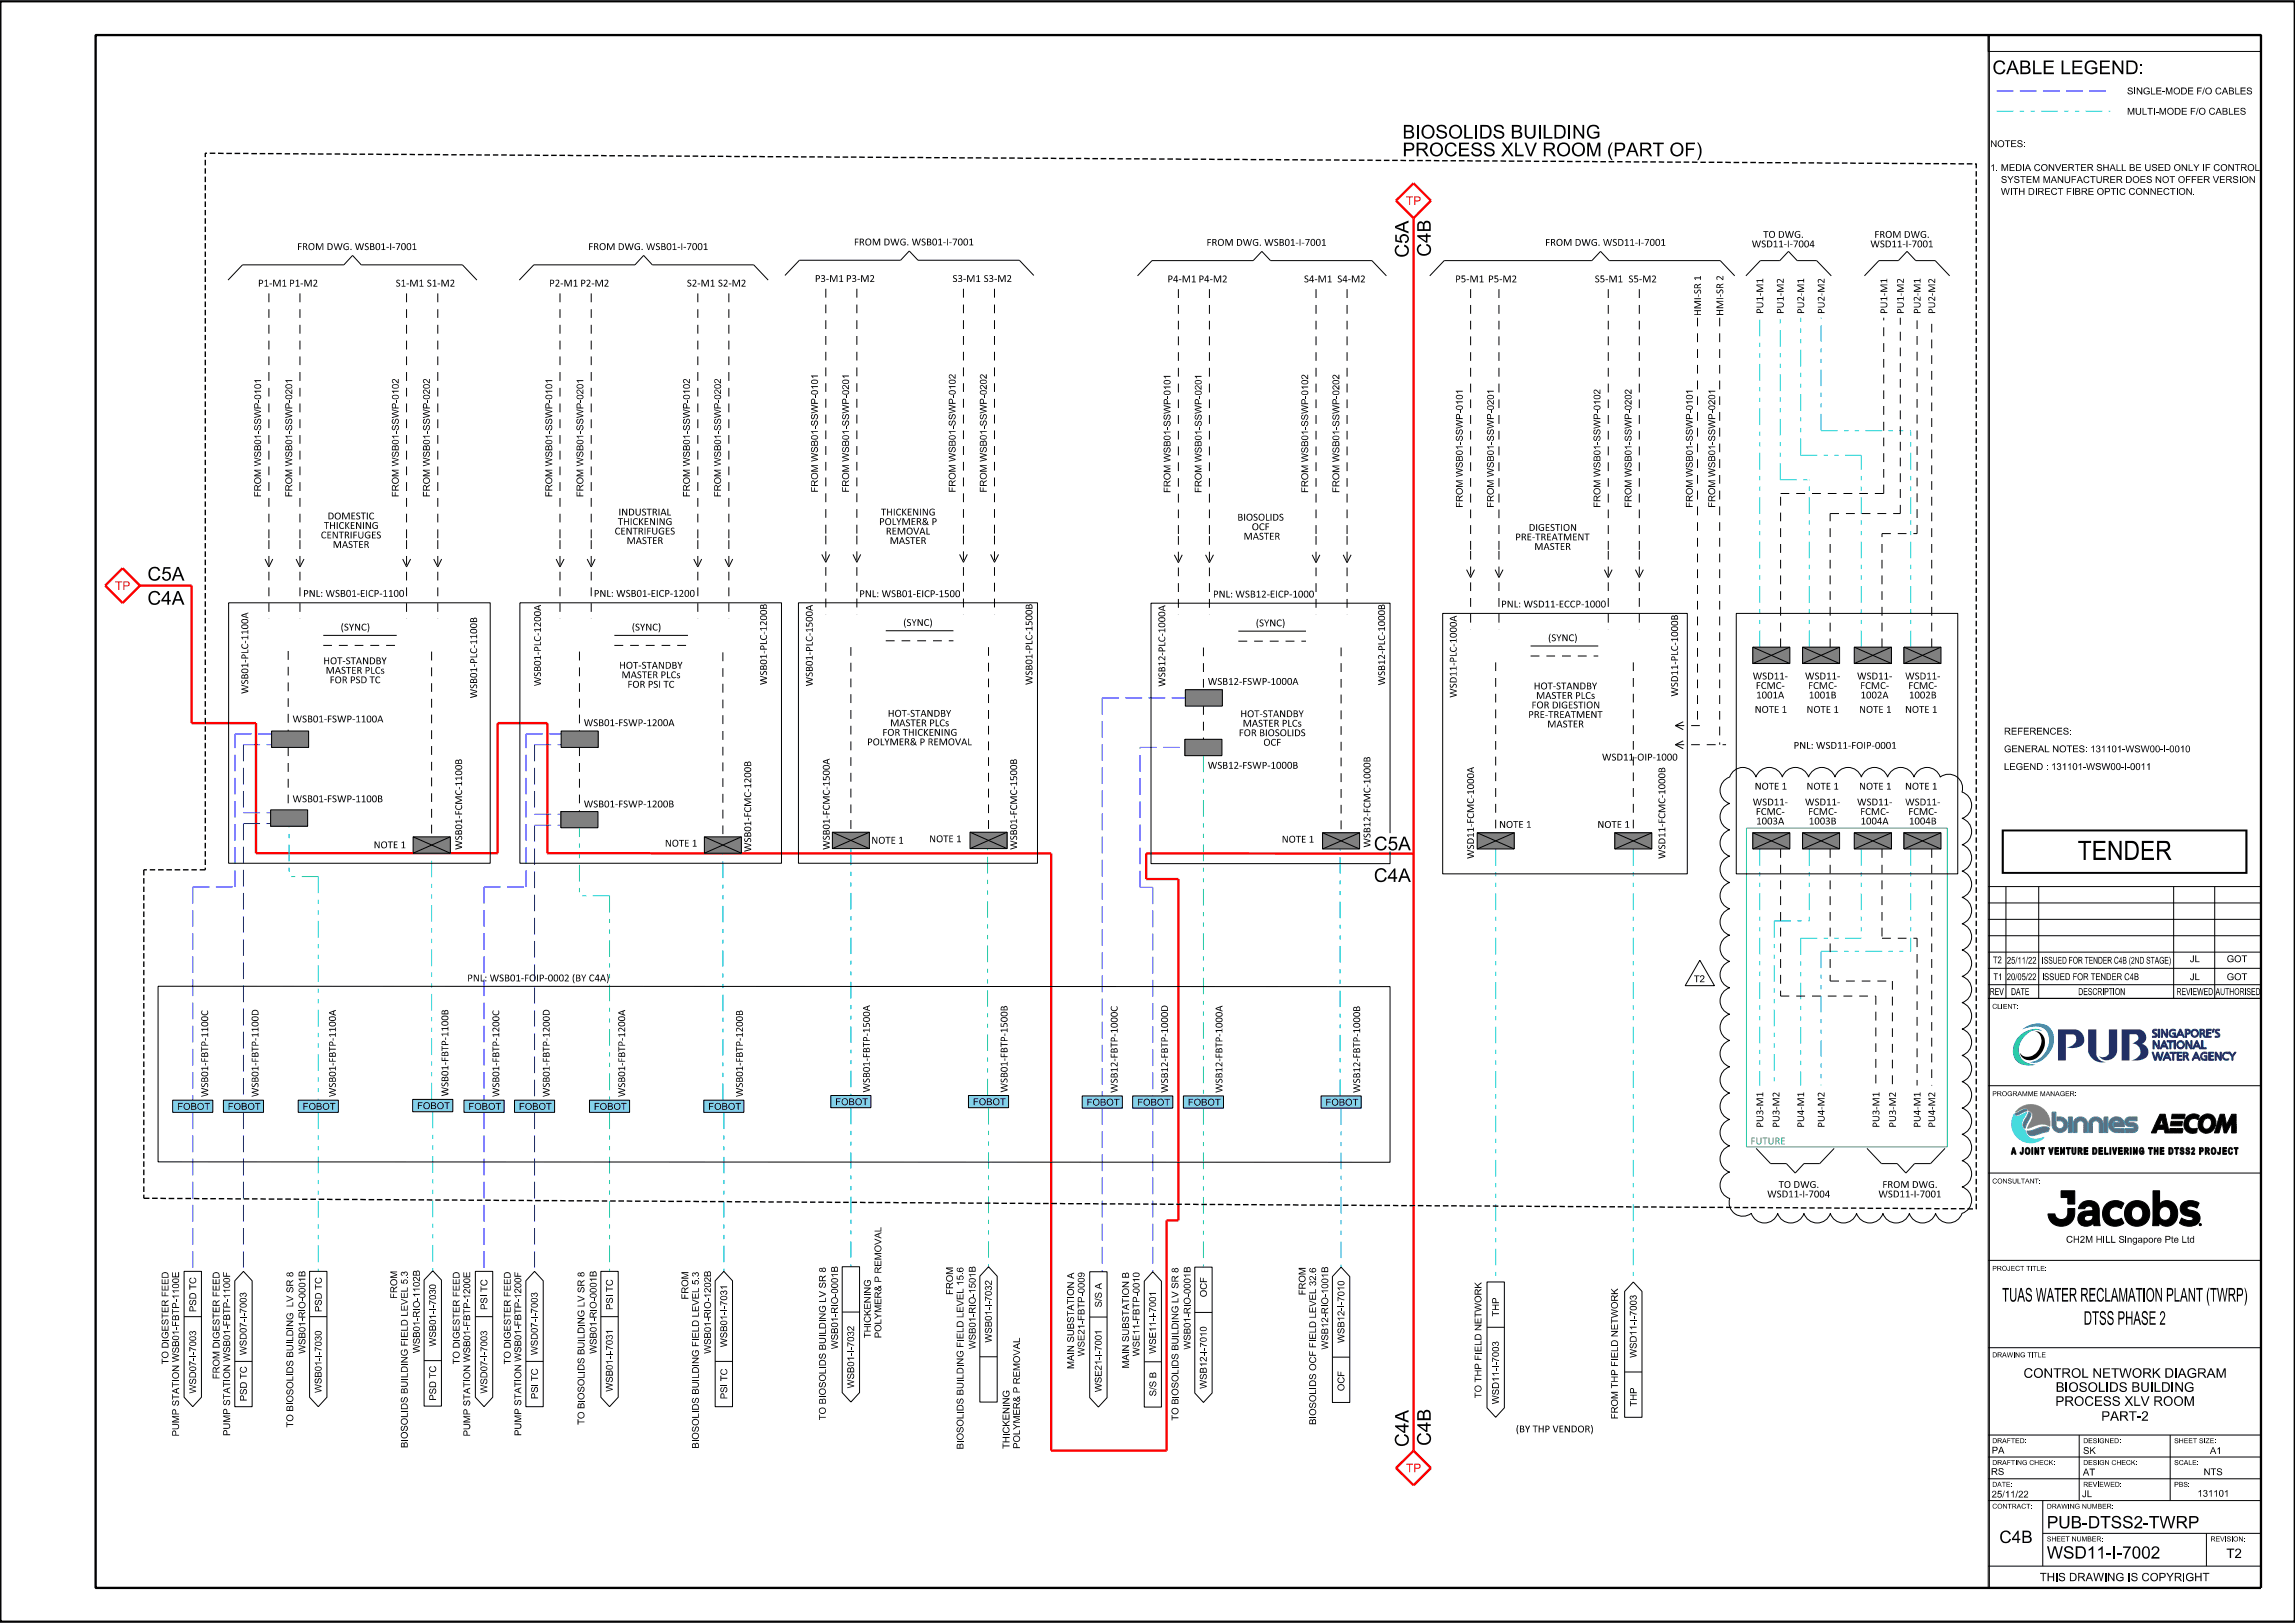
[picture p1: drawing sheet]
<svg xmlns="http://www.w3.org/2000/svg" width="420mm" height="297mm" viewBox="0 0 420 297" stroke-linecap="round" stroke-linejoin="round" font-family="sans-serif">
<defs><g id="words">
<text font-size="3.5" x="380.2" y="157.4">TENDER</text>
<g font-size="2.5">
<text x="364.6" y="13.6">CABLE LEGEND:</text>
<text x="256.7" y="28.6">PROCESS XLV ROOM (PART OF)</text>
<text x="256.7" y="25.4">BIOSOLIDS BUILDING</text>
<text x="257.8" y="47.2" transform="rotate(-90 257.8 47.2)">C5A</text>
<text x="261.8" y="47" transform="rotate(-90 261.8 47)">C4B</text>
<text x="27" y="106.2">C5A</text>
<text x="27" y="110.7">C4A</text>
<text x="251.4" y="155.6">C5A</text>
<text x="251.4" y="161.4">C4A</text>
<text x="366.4" y="238.2">TUAS WATER RECLAMATION PLANT (TWRP)</text>
<text x="381.3" y="242.4">DTSS PHASE 2</text>
<text x="257.8" y="264.8" transform="rotate(-90 257.8 264.8)">C4A</text>
<text x="261.8" y="264.6" transform="rotate(-90 261.8 264.6)">C4B</text>
</g>
<g font-size="2.2">
<text x="374.6" y="279.7">PUB-DTSS2-TWRP</text>
<text x="365.9" y="282.4">C4B</text>
<text x="374.6" y="285.2">WSD11-I-7002</text>
</g>
<g font-size="1.7">
<text x="370.3" y="252.1">CONTROL NETWORK DIAGRAM</text>
<text x="376.1" y="257.3">PROCESS XLV ROOM</text>
<text x="376.2" y="254.7">BIOSOLIDS BUILDING</text>
<text x="384.5" y="260">PART-2</text>
<text x="407.4" y="285.1">T2</text>
</g>
<g font-size="1.6" fill="#f00">
<text x="257.3" y="37.5">TP</text>
<text x="21.1" y="107.9">TP</text>
<text x="257.3" y="269.4">TP</text>
</g>
<text font-size="1.5" x="373.3" y="289.3">THIS DRAWING IS COPYRIGHT</text>
<g font-size="1.2">
<text x="389.3" y="17.3">SINGLE-MODE F/O CABLES</text>
<text x="389.3" y="21">MULTI-MODE F/O CABLES</text>
<text x="364.2" y="26.9">NOTES:</text>
<text x="364.2" y="31.3">1. MEDIA CONVERTER SHALL BE USED ONLY IF CONTROL</text>
<text x="366.1" y="33.5">SYSTEM MANUFACTURER DOES NOT OFFER VERSION</text>
<text x="366.1" y="35.7">WITH DIRECT FIBRE OPTIC CONNECTION.</text>
<text x="54.4" y="45.8">FROM DWG. WSB01-I-7001</text>
<text x="107.7" y="45.8">FROM DWG. WSB01-I-7001</text>
<text x="156.3" y="44.9">FROM DWG. WSB01-I-7001</text>
<text x="220.8" y="45">FROM DWG. WSB01-I-7001</text>
<text x="282.8" y="45">FROM DWG. WSD11-I-7001</text>
<text x="320.6" y="45.3">WSD11-I-7004</text>
<text x="322.7" y="43.5">TO DWG.</text>
<text x="342.3" y="45.3">WSD11-I-7001</text>
<text x="343" y="43.5">FROM DWG.</text>
<text x="47.2" y="52.4">P1-M1P1-M2</text>
<text x="72.4" y="52.4">S1-M1 S1-M2</text>
<text x="100.5" y="52.4">P2-M1P2-M2</text>
<text x="125.7" y="52.4">S2-M1 S2-M2</text>
<text x="149.1" y="51.6">P3-M1P3-M2</text>
<text x="174.3" y="51.6">S3-M1 S3-M2</text>
<text x="213.7" y="51.7">P4-M1P4-M2</text>
<text x="238.6" y="51.7">S4-M1 S4-M2</text>
<text x="266.3" y="51.7">P5-M1 P5-M2</text>
<text x="291.9" y="51.7">S5-M1 S5-M2</text>
<text x="322.7" y="53.6" transform="rotate(-90 322.7 53.6)">M 1</text>
<text x="326.4" y="53.6" transform="rotate(-90 326.4 53.6)">M 2</text>
<text x="330.2" y="53.6" transform="rotate(-90 330.2 53.6)">M 1</text>
<text x="333.9" y="53.6" transform="rotate(-90 333.9 53.6)">M 2</text>
<text x="345.4" y="53.6" transform="rotate(-90 345.4 53.6)">M 1</text>
<text x="348.4" y="53.6" transform="rotate(-90 348.4 53.6)">M 2</text>
<text x="351.5" y="53.6" transform="rotate(-90 351.5 53.6)">M 1</text>
<text x="354.2" y="53.6" transform="rotate(-90 354.2 53.6)">M 2</text>
<text x="311.3" y="57.8" transform="rotate(-90 311.3 57.8)">HM IS</text>
<text x="311.3" y="54.4" transform="rotate(-90 311.3 54.4)">- R 1</text>
<text x="315.4" y="57.8" transform="rotate(-90 315.4 57.8)">HM IS</text>
<text x="315.4" y="54.4" transform="rotate(-90 315.4 54.4)">- R 2</text>
<text x="322.7" y="57.5" transform="rotate(-90 322.7 57.5)">PU1-</text>
<text x="326.4" y="57.5" transform="rotate(-90 326.4 57.5)">PU1-</text>
<text x="330.2" y="57.5" transform="rotate(-90 330.2 57.5)">PU2-</text>
<text x="333.9" y="57.5" transform="rotate(-90 333.9 57.5)">PU2-</text>
<text x="345.4" y="57.5" transform="rotate(-90 345.4 57.5)">PU1-</text>
<text x="348.4" y="57.5" transform="rotate(-90 348.4 57.5)">PU1-</text>
<text x="351.5" y="57.5" transform="rotate(-90 351.5 57.5)">PU2-</text>
<text x="354.2" y="57.5" transform="rotate(-90 354.2 57.5)">PU2-</text>
<text x="47.8" y="73.1" transform="rotate(-90 47.8 73.1)">0101</text>
<text x="53.5" y="73.1" transform="rotate(-90 53.5 73.1)">0201</text>
<text x="73" y="73.1" transform="rotate(-90 73 73.1)">0102</text>
<text x="78.7" y="73.1" transform="rotate(-90 78.7 73.1)">0202</text>
<text x="101.1" y="73.1" transform="rotate(-90 101.1 73.1)">0101</text>
<text x="106.8" y="73.1" transform="rotate(-90 106.8 73.1)">0201</text>
<text x="126.3" y="73.1" transform="rotate(-90 126.3 73.1)">0102</text>
<text x="131.9" y="73.1" transform="rotate(-90 131.9 73.1)">0202</text>
<text x="149.7" y="72.3" transform="rotate(-90 149.7 72.3)">0101</text>
<text x="155.4" y="72.3" transform="rotate(-90 155.4 72.3)">0201</text>
<text x="174.9" y="72.3" transform="rotate(-90 174.9 72.3)">0102</text>
<text x="180.6" y="72.3" transform="rotate(-90 180.6 72.3)">0202</text>
<text x="214.2" y="72.4" transform="rotate(-90 214.2 72.4)">0101</text>
<text x="219.9" y="72.4" transform="rotate(-90 219.9 72.4)">0201</text>
<text x="239.4" y="72.4" transform="rotate(-90 239.4 72.4)">0102</text>
<text x="245.1" y="72.4" transform="rotate(-90 245.1 72.4)">0202</text>
<text x="267.7" y="75.1" transform="rotate(-90 267.7 75.1)">0101</text>
<text x="273.4" y="75.1" transform="rotate(-90 273.4 75.1)">0201</text>
<text x="292.9" y="75.1" transform="rotate(-90 292.9 75.1)">0102</text>
<text x="298.6" y="75.1" transform="rotate(-90 298.6 75.1)">0202</text>
<text x="309.8" y="75.1" transform="rotate(-90 309.8 75.1)">0101</text>
<text x="313.9" y="75.1" transform="rotate(-90 313.9 75.1)">0201</text>
<text x="47.8" y="78.9" transform="rotate(-90 47.8 78.9)">SSW P-</text>
<text x="53.5" y="78.9" transform="rotate(-90 53.5 78.9)">SSW P-</text>
<text x="73" y="78.9" transform="rotate(-90 73 78.9)">SSW P-</text>
<text x="78.7" y="78.9" transform="rotate(-90 78.7 78.9)">SSW P-</text>
<text x="101.1" y="78.9" transform="rotate(-90 101.1 78.9)">SSW P-</text>
<text x="106.8" y="78.9" transform="rotate(-90 106.8 78.9)">SSW P-</text>
<text x="126.3" y="78.9" transform="rotate(-90 126.3 78.9)">SSW P-</text>
<text x="131.9" y="78.9" transform="rotate(-90 131.9 78.9)">SSW P-</text>
<text x="149.7" y="78" transform="rotate(-90 149.7 78)">SSW P-</text>
<text x="155.4" y="78" transform="rotate(-90 155.4 78)">SSW P-</text>
<text x="174.9" y="78" transform="rotate(-90 174.9 78)">SSW P-</text>
<text x="180.6" y="78" transform="rotate(-90 180.6 78)">SSW P-</text>
<text x="214.2" y="78.1" transform="rotate(-90 214.2 78.1)">SSW P-</text>
<text x="219.9" y="78.1" transform="rotate(-90 219.9 78.1)">SSW P-</text>
<text x="239.4" y="78.1" transform="rotate(-90 239.4 78.1)">SSW P-</text>
<text x="245.1" y="78.1" transform="rotate(-90 245.1 78.1)">SSW P-</text>
<text x="267.7" y="80.8" transform="rotate(-90 267.7 80.8)">SSW P-</text>
<text x="273.4" y="80.8" transform="rotate(-90 273.4 80.8)">SSW P-</text>
<text x="292.9" y="80.8" transform="rotate(-90 292.9 80.8)">SSW P-</text>
<text x="298.6" y="80.8" transform="rotate(-90 298.6 80.8)">SSW P-</text>
<text x="309.8" y="80.8" transform="rotate(-90 309.8 80.8)">SSW P-</text>
<text x="313.9" y="80.8" transform="rotate(-90 313.9 80.8)">SSW P-</text>
<text x="47.8" y="91" transform="rotate(-90 47.8 91)">FROM W SB01-</text>
<text x="53.5" y="91" transform="rotate(-90 53.5 91)">FROM W SB01-</text>
<text x="60" y="95">DOMESTIC</text>
<text x="73" y="91" transform="rotate(-90 73 91)">FROM W SB01-</text>
<text x="78.7" y="91" transform="rotate(-90 78.7 91)">FROM W SB01-</text>
<text x="101.1" y="91" transform="rotate(-90 101.1 91)">FROM W SB01-</text>
<text x="106.8" y="91" transform="rotate(-90 106.8 91)">FROM W SB01-</text>
<text x="113.2" y="94.3">INDUSTRIAL</text>
<text x="126.3" y="91" transform="rotate(-90 126.3 91)">FROM W SB01-</text>
<text x="131.9" y="91" transform="rotate(-90 131.9 91)">FROM W SB01-</text>
<text x="149.7" y="90.1" transform="rotate(-90 149.7 90.1)">FROM W SB01-</text>
<text x="155.4" y="90.1" transform="rotate(-90 155.4 90.1)">FROM W SB01-</text>
<text x="161.2" y="94.3">THICKENING</text>
<text x="174.9" y="90.1" transform="rotate(-90 174.9 90.1)">FROM W SB01-</text>
<text x="180.6" y="90.1" transform="rotate(-90 180.6 90.1)">FROM W SB01-</text>
<text x="214.2" y="90.2" transform="rotate(-90 214.2 90.2)">FROM W SB01-</text>
<text x="219.9" y="90.2" transform="rotate(-90 219.9 90.2)">FROM W SB01-</text>
<text x="226.4" y="95.3">BIOSOLIDS</text>
<text x="239.4" y="90.2" transform="rotate(-90 239.4 90.2)">FROM W SB01-</text>
<text x="245.1" y="90.2" transform="rotate(-90 245.1 90.2)">FROM W SB01-</text>
<text x="267.7" y="92.9" transform="rotate(-90 267.7 92.9)">FROM W SB01-</text>
<text x="273.4" y="92.9" transform="rotate(-90 273.4 92.9)">FROM W SB01-</text>
<text x="292.9" y="92.9" transform="rotate(-90 292.9 92.9)">FROM W SB01-</text>
<text x="298.6" y="92.9" transform="rotate(-90 298.6 92.9)">FROM W SB01-</text>
<text x="309.8" y="92.9" transform="rotate(-90 309.8 92.9)">FROM W SB01-</text>
<text x="313.9" y="92.9" transform="rotate(-90 313.9 92.9)">FROM W SB01-</text>
<text x="58.7" y="98.5">CENTRIFUGES</text>
<text x="59.3" y="96.8">THICKENING</text>
<text x="60.9" y="100.3">MASTER</text>
<text x="112.5" y="97.8">CENTRIFUGES</text>
<text x="113.1" y="96.1">THICKENING</text>
<text x="114.7" y="99.6">MASTER</text>
<text x="160.9" y="96.1">POLYMER&amp; P</text>
<text x="162.1" y="97.8">REMOVAL</text>
<text x="162.8" y="99.6">MASTER</text>
<text x="227.6" y="98.8">MASTER</text>
<text x="229.1" y="97">OCF</text>
<text x="277.3" y="98.9">PRE-TREATMENT</text>
<text x="279.8" y="97.2">DIGESTION</text>
<text x="280.8" y="100.6">MASTER</text>
<text x="55.5" y="109.2">PNL: WSB01-EICP-1100</text>
<text x="108.7" y="109.2">PNL: WSB01-EICP-1200</text>
<text x="157.2" y="109.3">PNL: WSB01-EICP-1500</text>
<text x="222" y="109.3">PNL: WSB12-EICP-1000</text>
<text x="274.7" y="111.2">PNL: WSD11-ECCP-1000</text>
<text x="45.4" y="117.2" transform="rotate(-90 45.4 117.2)">1100A</text>
<text x="62.3" y="115.4">(SYNC)</text>
<text x="87.3" y="118" transform="rotate(-90 87.3 118)">1100B</text>
<text x="99" y="119.3" transform="rotate(-90 99 119.3)">PLC-</text>
<text x="99" y="115.8" transform="rotate(-90 99 115.8)">1200A</text>
<text x="115.6" y="115.4">(SYNC)</text>
<text x="140.3" y="119" transform="rotate(-90 140.3 119)">PLC-</text>
<text x="140.3" y="115.5" transform="rotate(-90 140.3 115.5)">1200B</text>
<text x="148.7" y="119.3" transform="rotate(-90 148.7 119.3)">PLC-</text>
<text x="148.7" y="115.8" transform="rotate(-90 148.7 115.8)">1500A</text>
<text x="165.3" y="114.5">(SYNC)</text>
<text x="188.9" y="119" transform="rotate(-90 188.9 119)">PLC-</text>
<text x="188.9" y="115.5" transform="rotate(-90 188.9 115.5)">1500B</text>
<text x="213.3" y="119.4" transform="rotate(-90 213.3 119.4)">PLC-</text>
<text x="213.3" y="115.9" transform="rotate(-90 213.3 115.9)">1000A</text>
<text x="229.8" y="114.6">(SYNC)</text>
<text x="253.5" y="119.1" transform="rotate(-90 253.5 119.1)">PLC-</text>
<text x="253.5" y="115.6" transform="rotate(-90 253.5 115.6)">1000B</text>
<text x="266.6" y="117.7" transform="rotate(-90 266.6 117.7)">1000A</text>
<text x="283.3" y="117.3">(SYNC)</text>
<text x="307.1" y="117.5" transform="rotate(-90 307.1 117.5)">1000B</text>
<text x="45.4" y="120.7" transform="rotate(-90 45.4 120.7)">PLC-</text>
<text x="59.2" y="121.6">HOT-STANDBY</text>
<text x="59.6" y="123.3">MASTER PLCs</text>
<text x="60.3" y="125">FOR PSD TC</text>
<text x="87.3" y="121.5" transform="rotate(-90 87.3 121.5)">PLC-</text>
<text x="99" y="125.6" transform="rotate(-90 99 125.6)">W SB01-</text>
<text x="113.3" y="122.4">HOT-STANDBY</text>
<text x="113.7" y="124.1">MASTER PLCs</text>
<text x="114.8" y="125.8">FOR PSI TC</text>
<text x="140.3" y="125.4" transform="rotate(-90 140.3 125.4)">W SB01-</text>
<text x="148.7" y="125.6" transform="rotate(-90 148.7 125.6)">W SB01-</text>
<text x="188.9" y="125.4" transform="rotate(-90 188.9 125.4)">W SB01-</text>
<text x="213.3" y="125.7" transform="rotate(-90 213.3 125.7)">W SB12-</text>
<text x="221" y="125.3">WSB12-FSWP-1000A</text>
<text x="253.5" y="125.4" transform="rotate(-90 253.5 125.4)">W SB12-</text>
<text x="266.6" y="121.2" transform="rotate(-90 266.6 121.2)">PLC-</text>
<text x="307.1" y="121" transform="rotate(-90 307.1 121)">PLC-</text>
<text x="320.7" y="124.3">WSD11-</text>
<text x="330.3" y="124.3">WSD11-</text>
<text x="339.8" y="124.3">WSD11-</text>
<text x="348.6" y="124.3">WSD11-</text>
<text x="45.4" y="127" transform="rotate(-90 45.4 127)">W SB01-</text>
<text x="87.3" y="127.8" transform="rotate(-90 87.3 127.8)">W SB01-</text>
<text x="162.5" y="131.2">HOT-STANDBY</text>
<text x="227" y="131.2">HOT-STANDBY</text>
<text x="266.6" y="127.7" transform="rotate(-90 266.6 127.7)">W SD11-</text>
<text x="279.7" y="131.4">PRE-TREATMENT</text>
<text x="280.3" y="129.6">FOR DIGESTION</text>
<text x="280.7" y="126.2">HOT-STANDBY</text>
<text x="281.1" y="127.9">MASTER PLCs</text>
<text x="307.1" y="127.5" transform="rotate(-90 307.1 127.5)">W SD11-</text>
<text x="321.1" y="130.4">NOTE 1</text>
<text x="321.3" y="126.1">FCMC-</text>
<text x="321.4" y="127.8">1001A</text>
<text x="330.6" y="130.4">NOTE 1</text>
<text x="330.9" y="126.1">FCMC-</text>
<text x="331" y="127.8">1001B</text>
<text x="340.2" y="130.4">NOTE 1</text>
<text x="340.4" y="126.1">FCMC-</text>
<text x="340.5" y="127.8">1002A</text>
<text x="348.6" y="130.4">NOTE 1</text>
<text x="349.2" y="126.1">FCMC-</text>
<text x="349.4" y="127.8">1002B</text>
<text x="53.5" y="132.2">WSB01-FSWP-1100A</text>
<text x="106.8" y="132.9">WSB01-FSWP-1200A</text>
<text x="158.7" y="136.4">POLYMER&amp; P REMOVAL</text>
<text x="161.5" y="134.6">FOR THICKENING</text>
<text x="162.9" y="132.9">MASTER PLCs</text>
<text x="226.7" y="134.7">FOR BIOSOLIDS</text>
<text x="227.4" y="133">MASTER PLCs</text>
<text x="231.2" y="136.5">OCF</text>
<text x="283.2" y="133.1">MASTER</text>
<text x="328.2" y="137">PNL: WSD11-FOIP-0001</text>
<text x="366.7" y="137.7">GENERAL NOTES: 131101-WSW00-I-0010</text>
<text x="366.7" y="134.4">REFERENCES:</text>
<text x="84.6" y="143.9" transform="rotate(-90 84.6 143.9)">1100B</text>
<text x="151.8" y="143.9" transform="rotate(-90 151.8 143.9)">1500A</text>
<text x="186.1" y="143.9" transform="rotate(-90 186.1 143.9)">1500B</text>
<text x="221" y="140.7">WSB12-FSWP-1000B</text>
<text x="250.8" y="143.5" transform="rotate(-90 250.8 143.5)">1000B</text>
<text x="293.2" y="139.2">WSD11-OIP-1000</text>
<text x="366.7" y="140.9">LEGEND : 131101-WSW00-I-0011</text>
<text x="53.5" y="146.8">WSB01-FSWP-1100B</text>
<text x="84.6" y="149.2" transform="rotate(-90 84.6 149.2)">F</text>
<text x="106.8" y="147.7">WSB01-FSWP-1200B</text>
<text x="137.5" y="149.6" transform="rotate(-90 137.5 149.6)">F</text>
<text x="137.5" y="144.3" transform="rotate(-90 137.5 144.3)">1200B</text>
<text x="151.8" y="149.2" transform="rotate(-90 151.8 149.2)">F</text>
<text x="186.1" y="149.2" transform="rotate(-90 186.1 149.2)">F</text>
<text x="250.8" y="148.8" transform="rotate(-90 250.8 148.8)">F</text>
<text x="269.7" y="145.4" transform="rotate(-90 269.7 145.4)">1000A</text>
<text x="304.8" y="145.4" transform="rotate(-90 304.8 145.4)">1000B</text>
<text x="320.7" y="147.4">WSD11-</text>
<text x="321.1" y="144.5">NOTE 1</text>
<text x="321.3" y="149.1">FCMC-</text>
<text x="330.3" y="147.4">WSD11-</text>
<text x="330.6" y="144.5">NOTE 1</text>
<text x="330.9" y="149.1">FCMC-</text>
<text x="339.8" y="147.4">WSD11-</text>
<text x="340.2" y="144.5">NOTE 1</text>
<text x="340.4" y="149.1">FCMC-</text>
<text x="348.6" y="144.5">NOTE 1</text>
<text x="348.6" y="147.4">WSD11-</text>
<text x="349.2" y="149.1">FCMC-</text>
<text x="68.4" y="155.2">NOTE 1</text>
<text x="84.6" y="155.5" transform="rotate(-90 84.6 155.5)">W SB01- CM C-</text>
<text x="121.7" y="154.9">NOTE 1</text>
<text x="137.5" y="155.9" transform="rotate(-90 137.5 155.9)">W SB01- CM C-</text>
<text x="151.8" y="155.5" transform="rotate(-90 151.8 155.5)">W SB01- CM C-</text>
<text x="159.5" y="154.4">NOTE 1</text>
<text x="170" y="154.1">NOTE 1</text>
<text x="186.1" y="155.5" transform="rotate(-90 186.1 155.5)">W SB01- CM C-</text>
<text x="234.6" y="154.2">NOTE 1</text>
<text x="250.8" y="155.1" transform="rotate(-90 250.8 155.1)">W SB12- CM C-</text>
<text x="269.7" y="150.7" transform="rotate(-90 269.7 150.7)">F</text>
<text x="274.3" y="151.5">NOTE 1</text>
<text x="292.3" y="151.5">NOTE 1</text>
<text x="304.8" y="150.7" transform="rotate(-90 304.8 150.7)">F</text>
<text x="321.4" y="150.9">1003A</text>
<text x="331" y="150.9">1003B</text>
<text x="340.5" y="150.9">1004A</text>
<text x="349.4" y="150.9">1004B</text>
<text x="269.7" y="157.2" transform="rotate(-90 269.7 157.2)">W SD11- CM C-</text>
<text x="304.8" y="157.2" transform="rotate(-90 304.8 157.2)">W SD11- CM C-</text>
<text x="85.5" y="179.6">PNL: WSB01-FOIP-0002 (BY C4A)</text>
<text x="310" y="179.7">T2</text>
<text x="364.7" y="176.3">T2</text>
<text x="364.8" y="179.4">T1</text>
<text x="367.3" y="179.4">20/05/22</text>
<text x="367.3" y="176.4">25/11/22</text>
<text x="373.7" y="179.4">ISSUED FOR TENDER C4B</text>
<text x="373.7" y="176.4">ISSUED FOR TENDER C4B (2ND STAGE)</text>
<text x="400.7" y="179.4">JL</text>
<text x="400.7" y="176.1">JL</text>
<text x="407.5" y="176.1">GOT</text>
<text x="364.1" y="182.1">REV</text>
<text x="368" y="182.1">DATE</text>
<text x="380.3" y="182.1">DESCRIPTION</text>
<text x="398.3" y="182.1">REVIEWED</text>
<text x="405.5" y="182.1">AUTHORISED</text>
<text x="38.1" y="189.9" transform="rotate(-90 38.1 189.9)">1100C</text>
<text x="47.3" y="189.9" transform="rotate(-90 47.3 189.9)">1100D</text>
<text x="61.5" y="189.9" transform="rotate(-90 61.5 189.9)">1100A</text>
<text x="82" y="189.8" transform="rotate(-90 82 189.8)">1100B</text>
<text x="91.4" y="189.9" transform="rotate(-90 91.4 189.9)">1200C</text>
<text x="100.6" y="189.9" transform="rotate(-90 100.6 189.9)">1200D</text>
<text x="114.4" y="189.9" transform="rotate(-90 114.4 189.9)">1200A</text>
<text x="135.9" y="189.9" transform="rotate(-90 135.9 189.9)">1200B</text>
<text x="159.2" y="189.1" transform="rotate(-90 159.2 189.1)">1500A</text>
<text x="184.4" y="189.1" transform="rotate(-90 184.4 189.1)">1500B</text>
<text x="204.5" y="189.1" transform="rotate(-90 204.5 189.1)">1000C</text>
<text x="213.7" y="189.1" transform="rotate(-90 213.7 189.1)">1000D</text>
<text x="223.7" y="189.1" transform="rotate(-90 223.7 189.1)">1000A</text>
<text x="248.9" y="189.1" transform="rotate(-90 248.9 189.1)">1000B</text>
<text x="38.1" y="194.4" transform="rotate(-90 38.1 194.4)">F</text>
<text x="47.3" y="194.4" transform="rotate(-90 47.3 194.4)">F</text>
<text x="61.5" y="194.4" transform="rotate(-90 61.5 194.4)">F</text>
<text x="82" y="194.3" transform="rotate(-90 82 194.3)">F</text>
<text x="91.4" y="194.4" transform="rotate(-90 91.4 194.4)">F</text>
<text x="100.6" y="194.4" transform="rotate(-90 100.6 194.4)">F</text>
<text x="114.4" y="194.4" transform="rotate(-90 114.4 194.4)">F</text>
<text x="135.9" y="194.4" transform="rotate(-90 135.9 194.4)">F</text>
<text x="159.2" y="193.6" transform="rotate(-90 159.2 193.6)">F</text>
<text x="184.4" y="193.6" transform="rotate(-90 184.4 193.6)">F</text>
<text x="204.5" y="193.7" transform="rotate(-90 204.5 193.7)">F</text>
<text x="213.7" y="193.7" transform="rotate(-90 213.7 193.7)">F</text>
<text x="223.7" y="193.7" transform="rotate(-90 223.7 193.7)">F</text>
<text x="248.9" y="193.7" transform="rotate(-90 248.9 193.7)">F</text>
<text x="32.4" y="203.1">FOBOT</text>
<text x="38.1" y="200.8" transform="rotate(-90 38.1 200.8)">W SB01- BTP-</text>
<text x="41.7" y="203.1">FOBOT</text>
<text x="47.3" y="200.8" transform="rotate(-90 47.3 200.8)">W SB01- BTP-</text>
<text x="55.4" y="203.1">FOBOT</text>
<text x="61.5" y="200.8" transform="rotate(-90 61.5 200.8)">W SB01- BTP-</text>
<text x="76.3" y="203">FOBOT</text>
<text x="82" y="200.6" transform="rotate(-90 82 200.6)">W SB01- BTP-</text>
<text x="85.7" y="203.1">FOBOT</text>
<text x="91.4" y="200.8" transform="rotate(-90 91.4 200.8)">W SB01- BTP-</text>
<text x="95" y="203.1">FOBOT</text>
<text x="100.6" y="200.8" transform="rotate(-90 100.6 200.8)">W SB01- BTP-</text>
<text x="108.7" y="203.1">FOBOT</text>
<text x="114.4" y="200.8" transform="rotate(-90 114.4 200.8)">W SB01- BTP-</text>
<text x="129.6" y="203.1">FOBOT</text>
<text x="135.9" y="200.8" transform="rotate(-90 135.9 200.8)">W SB01- BTP-</text>
<text x="152.9" y="202.2">FOBOT</text>
<text x="159.2" y="199.9" transform="rotate(-90 159.2 199.9)">W SB01- BTP-</text>
<text x="178.1" y="202.2">FOBOT</text>
<text x="184.4" y="199.9" transform="rotate(-90 184.4 199.9)">W SB01- BTP-</text>
<text x="198.9" y="202.3">FOBOT</text>
<text x="204.5" y="200" transform="rotate(-90 204.5 200)">W SB12- BTP-</text>
<text x="208.1" y="202.3">FOBOT</text>
<text x="213.7" y="200" transform="rotate(-90 213.7 200)">W SB12- BTP-</text>
<text x="217.4" y="202.3">FOBOT</text>
<text x="223.7" y="200" transform="rotate(-90 223.7 200)">W SB12- BTP-</text>
<text x="242.6" y="202.3">FOBOT</text>
<text x="248.9" y="200" transform="rotate(-90 248.9 200)">W SB12- BTP-</text>
<text x="322.7" y="202.5" transform="rotate(-90 322.7 202.5)">M 1</text>
<text x="325.6" y="202.5" transform="rotate(-90 325.6 202.5)">M 2</text>
<text x="330.2" y="202.5" transform="rotate(-90 330.2 202.5)">M 1</text>
<text x="333.9" y="202.5" transform="rotate(-90 333.9 202.5)">M 2</text>
<text x="343.9" y="202.5" transform="rotate(-90 343.9 202.5)">M 1</text>
<text x="347" y="202.5" transform="rotate(-90 347 202.5)">M 2</text>
<text x="351.5" y="202.5" transform="rotate(-90 351.5 202.5)">M 1</text>
<text x="354.2" y="202.5" transform="rotate(-90 354.2 202.5)">M 2</text>
<text x="322.7" y="206.4" transform="rotate(-90 322.7 206.4)">PU3-</text>
<text x="325.6" y="206.4" transform="rotate(-90 325.6 206.4)">PU3-</text>
<text x="330.2" y="206.4" transform="rotate(-90 330.2 206.4)">PU4-</text>
<text x="333.9" y="206.4" transform="rotate(-90 333.9 206.4)">PU4-</text>
<text x="343.9" y="206.4" transform="rotate(-90 343.9 206.4)">PU3-</text>
<text x="347" y="206.4" transform="rotate(-90 347 206.4)">PU3-</text>
<text x="351.5" y="206.4" transform="rotate(-90 351.5 206.4)">PU4-</text>
<text x="354.2" y="206.4" transform="rotate(-90 354.2 206.4)">PU4-</text>
<text x="323.4" y="219.1">WSD11-I-7004</text>
<text x="325.5" y="217.4">TO DWG.</text>
<text x="343.7" y="219.1">WSD11-I-7001</text>
<text x="344.5" y="217.4">FROM DWG.</text>
<text x="378.1" y="227.4">CH2M HILL Singapore Pte Ltd</text>
<text x="74.6" y="233.6" transform="rotate(-90 74.6 233.6)">3</text>
<text x="127.9" y="233.7" transform="rotate(-90 127.9 233.7)">3</text>
<text x="176.3" y="232.8" transform="rotate(-90 176.3 232.8)">6</text>
<text x="240.9" y="232.9" transform="rotate(-90 240.9 232.9)">6</text>
<text x="32.8" y="237.7" transform="rotate(-90 32.8 237.7)">1100E</text>
<text x="42.1" y="237.7" transform="rotate(-90 42.1 237.7)">1100F</text>
<text x="53.7" y="239.2" transform="rotate(-90 53.7 239.2)">LV SR 8</text>
<text x="55.9" y="239.5" transform="rotate(-90 55.9 239.5)">O-</text>
<text x="55.9" y="237.6" transform="rotate(-90 55.9 237.6)">0001B</text>
<text x="72.7" y="237.7" transform="rotate(-90 72.7 237.7)">FROM</text>
<text x="76.8" y="239.4" transform="rotate(-90 76.8 239.4)">O-</text>
<text x="76.8" y="237.4" transform="rotate(-90 76.8 237.4)">1102B</text>
<text x="79.8" y="239.9" transform="rotate(-90 79.8 239.9)">I7030</text>
<text x="86" y="237.7" transform="rotate(-90 86 237.7)">1200E</text>
<text x="89.2" y="239.7" transform="rotate(-90 89.2 239.7)">PSITC</text>
<text x="95.4" y="237.7" transform="rotate(-90 95.4 237.7)">1200F</text>
<text x="109.2" y="239.5" transform="rotate(-90 109.2 239.5)">O-</text>
<text x="109.2" y="237.6" transform="rotate(-90 109.2 237.6)">0001B</text>
<text x="112.2" y="239.7" transform="rotate(-90 112.2 239.7)">PSITC</text>
<text x="126" y="237.8" transform="rotate(-90 126 237.8)">FROM</text>
<text x="130.1" y="239.5" transform="rotate(-90 130.1 239.5)">O-</text>
<text x="130.1" y="237.6" transform="rotate(-90 130.1 237.6)">1202B</text>
<text x="153.4" y="238.7" transform="rotate(-90 153.4 238.7)">O-</text>
<text x="153.4" y="236.7" transform="rotate(-90 153.4 236.7)">0001B</text>
<text x="159.4" y="236.7" transform="rotate(-90 159.4 236.7)">NG</text>
<text x="174.4" y="237" transform="rotate(-90 174.4 237)">FROM</text>
<text x="178.5" y="238.7" transform="rotate(-90 178.5 238.7)">O-</text>
<text x="178.5" y="236.7" transform="rotate(-90 178.5 236.7)">1501B</text>
<text x="181.5" y="239.2" transform="rotate(-90 181.5 239.2)">I7032</text>
<text x="196.6" y="237.1" transform="rotate(-90 196.6 237.1)">ON A</text>
<text x="198.5" y="236.7" transform="rotate(-90 198.5 236.7)">0009</text>
<text x="201.6" y="237.6" transform="rotate(-90 201.6 237.6)">S A</text>
<text x="206.6" y="237" transform="rotate(-90 206.6 237)">ON B</text>
<text x="208.5" y="236.7" transform="rotate(-90 208.5 236.7)">0010</text>
<text x="217.9" y="238.7" transform="rotate(-90 217.9 238.7)">O-</text>
<text x="217.9" y="236.8" transform="rotate(-90 217.9 236.8)">0001B</text>
<text x="220.9" y="237.4" transform="rotate(-90 220.9 237.4)">OCF</text>
<text x="238.9" y="237" transform="rotate(-90 238.9 237)">FROM</text>
<text x="243.1" y="238.7" transform="rotate(-90 243.1 238.7)">O-</text>
<text x="243.1" y="236.8" transform="rotate(-90 243.1 236.8)">1001B</text>
<text x="246" y="239.3" transform="rotate(-90 246 239.3)">I7010</text>
<text x="30.8" y="245" transform="rotate(-90 30.8 245)">GESTER FEED</text>
<text x="32.8" y="242.8" transform="rotate(-90 32.8 242.8)">FBTP-</text>
<text x="35.9" y="240.1" transform="rotate(-90 35.9 240.1)">PSD TC</text>
<text x="40.2" y="245" transform="rotate(-90 40.2 245)">GESTER FEED</text>
<text x="42.1" y="242.7" transform="rotate(-90 42.1 242.7)">FBTP-</text>
<text x="45.1" y="241.4" transform="rotate(-90 45.1 241.4)">I7003</text>
<text x="53.7" y="245.5" transform="rotate(-90 53.7 245.5)">L</text>
<text x="53.7" y="242.8" transform="rotate(-90 53.7 242.8)">NG</text>
<text x="55.9" y="241.3" transform="rotate(-90 55.9 241.3)">RI</text>
<text x="58.9" y="240.1" transform="rotate(-90 58.9 240.1)">PSD TC</text>
<text x="74.6" y="244.8" transform="rotate(-90 74.6 244.8)">ELD LEVEL5.</text>
<text x="76.8" y="241.1" transform="rotate(-90 76.8 241.1)">RI</text>
<text x="84.1" y="245" transform="rotate(-90 84.1 245)">GESTER FEED</text>
<text x="86" y="242.8" transform="rotate(-90 86 242.8)">FBTP-</text>
<text x="93.5" y="245" transform="rotate(-90 93.5 245)">GESTER FEED</text>
<text x="95.4" y="242.7" transform="rotate(-90 95.4 242.7)">FBTP-</text>
<text x="98.4" y="241.4" transform="rotate(-90 98.4 241.4)">I7003</text>
<text x="107" y="242.3" transform="rotate(-90 107 242.3)">NG LV SR 8</text>
<text x="109.2" y="241.3" transform="rotate(-90 109.2 241.3)">RI</text>
<text x="127.9" y="244.9" transform="rotate(-90 127.9 244.9)">ELD LEVEL5.</text>
<text x="130.1" y="241.3" transform="rotate(-90 130.1 241.3)">RI</text>
<text x="133.1" y="240" transform="rotate(-90 133.1 240)">I7031</text>
<text x="151.1" y="244.2" transform="rotate(-90 151.1 244.2)">L</text>
<text x="151.1" y="241.5" transform="rotate(-90 151.1 241.5)">NG LV SR 8</text>
<text x="153.4" y="240.4" transform="rotate(-90 153.4 240.4)">RI</text>
<text x="159.4" y="244.9" transform="rotate(-90 159.4 244.9)">THI</text>
<text x="159.4" y="242.1" transform="rotate(-90 159.4 242.1)">CKENI</text>
<text x="161.3" y="244.9" transform="rotate(-90 161.3 244.9)">POLYMER&amp; P REMOVAL</text>
<text x="176.3" y="245.1" transform="rotate(-90 176.3 245.1)">ELD LEVEL15.</text>
<text x="178.5" y="240.4" transform="rotate(-90 178.5 240.4)">RI</text>
<text x="181.5" y="245.7" transform="rotate(-90 181.5 245.7)">W SB01--</text>
<text x="198.5" y="241.7" transform="rotate(-90 198.5 241.7)">FBTP-</text>
<text x="208.5" y="241.7" transform="rotate(-90 208.5 241.7)">FBTP-</text>
<text x="211.6" y="241.2" transform="rotate(-90 211.6 241.2)">I7001</text>
<text x="215.7" y="244.3" transform="rotate(-90 215.7 244.3)">L</text>
<text x="215.7" y="241.6" transform="rotate(-90 215.7 241.6)">NG LV SR 8</text>
<text x="217.9" y="240.5" transform="rotate(-90 217.9 240.5)">RI</text>
<text x="240.9" y="245.1" transform="rotate(-90 240.9 245.1)">ELD LEVEL32.</text>
<text x="243.1" y="240.5" transform="rotate(-90 243.1 240.5)">RI</text>
<text x="246" y="245.8" transform="rotate(-90 246 245.8)">W SB12--</text>
<text x="274.3" y="240.9" transform="rotate(-90 274.3 240.9)">THP</text>
<text x="299.5" y="241.9" transform="rotate(-90 299.5 241.9)">I7003</text>
<text x="30.8" y="249.7" transform="rotate(-90 30.8 249.7)">TO DI</text>
<text x="35.9" y="248.4" transform="rotate(-90 35.9 248.4)">I7003</text>
<text x="45.1" y="248" transform="rotate(-90 45.1 248)">W SD07--</text>
<text x="53.7" y="251.3" transform="rotate(-90 53.7 251.3)">DS BUIDI</text>
<text x="55.9" y="247.7" transform="rotate(-90 55.9 247.7)">W SB01-</text>
<text x="58.8" y="248.4" transform="rotate(-90 58.8 248.4)">I7030</text>
<text x="74.6" y="249.5" transform="rotate(-90 74.6 249.5)">NG FI</text>
<text x="76.8" y="247.6" transform="rotate(-90 76.8 247.6)">W SB01-</text>
<text x="79.8" y="246.4" transform="rotate(-90 79.8 246.4)">W SB01--</text>
<text x="84.1" y="249.7" transform="rotate(-90 84.1 249.7)">TO DI</text>
<text x="89.2" y="248.4" transform="rotate(-90 89.2 248.4)">I7003</text>
<text x="93.5" y="249.7" transform="rotate(-90 93.5 249.7)">TO DI</text>
<text x="98.4" y="248" transform="rotate(-90 98.4 248)">W SD07--</text>
<text x="107" y="250.9" transform="rotate(-90 107 250.9)">DS BUIDI</text>
<text x="109.2" y="247.7" transform="rotate(-90 109.2 247.7)">W SB01-</text>
<text x="112.1" y="248.2" transform="rotate(-90 112.1 248.2)">I7031</text>
<text x="127.9" y="249.6" transform="rotate(-90 127.9 249.6)">NG FI</text>
<text x="130.1" y="247.7" transform="rotate(-90 130.1 247.7)">W SB01-</text>
<text x="133.1" y="246.5" transform="rotate(-90 133.1 246.5)">W SB01--</text>
<text x="151.1" y="250" transform="rotate(-90 151.1 250)">DS BUIDI</text>
<text x="153.4" y="246.9" transform="rotate(-90 153.4 246.9)">W SB01-</text>
<text x="156.3" y="247.6" transform="rotate(-90 156.3 247.6)">I7032</text>
<text x="176.3" y="249.7" transform="rotate(-90 176.3 249.7)">NG FI</text>
<text x="178.5" y="246.9" transform="rotate(-90 178.5 246.9)">W SB01-</text>
<text x="196.6" y="250.5" transform="rotate(-90 196.6 250.5)">MAI</text>
<text x="196.6" y="247.4" transform="rotate(-90 196.6 247.4)">N SUBSTATI</text>
<text x="198.5" y="248.2" transform="rotate(-90 198.5 248.2)">W SE21-</text>
<text x="201.6" y="248.3" transform="rotate(-90 201.6 248.3)">I7001</text>
<text x="206.6" y="250.4" transform="rotate(-90 206.6 250.4)">MAI</text>
<text x="206.6" y="247.3" transform="rotate(-90 206.6 247.3)">N SUBSTATI</text>
<text x="208.5" y="248.2" transform="rotate(-90 208.5 248.2)">W SE11-</text>
<text x="211.6" y="247.7" transform="rotate(-90 211.6 247.7)">W SE11--</text>
<text x="215.7" y="250.1" transform="rotate(-90 215.7 250.1)">DS BUIDI</text>
<text x="217.9" y="247" transform="rotate(-90 217.9 247)">W SB01-</text>
<text x="220.8" y="247.7" transform="rotate(-90 220.8 247.7)">I7010</text>
<text x="243.1" y="247" transform="rotate(-90 243.1 247)">W SB12-</text>
<text x="271.1" y="247.4" transform="rotate(-90 271.1 247.4)">ELD NETW ORK</text>
<text x="274.3" y="250.4" transform="rotate(-90 274.3 250.4)">I7003</text>
<text x="296.1" y="248.6" transform="rotate(-90 296.1 248.6)">ELD NETW ORK</text>
<text x="299.5" y="248.5" transform="rotate(-90 299.5 248.5)">W SD11--</text>
<text x="32.8" y="252.4" transform="rotate(-90 32.8 252.4)">ON W SB01-</text>
<text x="35.9" y="255" transform="rotate(-90 35.9 255)">W SD07--</text>
<text x="40.2" y="252.4" transform="rotate(-90 40.2 252.4)">FROM DI</text>
<text x="42.1" y="252.3" transform="rotate(-90 42.1 252.3)">ON W SB01-</text>
<text x="45.2" y="256.4" transform="rotate(-90 45.2 256.4)">PSD TC</text>
<text x="58.8" y="254.9" transform="rotate(-90 58.8 254.9)">W SB01--</text>
<text x="74.6" y="258" transform="rotate(-90 74.6 258)">DS BUIDI</text>
<text x="74.6" y="252.2" transform="rotate(-90 74.6 252.2)">L</text>
<text x="79.8" y="256.3" transform="rotate(-90 79.8 256.3)">PSD TC</text>
<text x="86" y="252.4" transform="rotate(-90 86 252.4)">ON W SB01-</text>
<text x="89.2" y="255" transform="rotate(-90 89.2 255)">W SD07--</text>
<text x="95.4" y="252.3" transform="rotate(-90 95.4 252.3)">ON W SB01-</text>
<text x="98.4" y="256" transform="rotate(-90 98.4 256)">PSITC</text>
<text x="107" y="256.2" transform="rotate(-90 107 256.2)">OSOLI</text>
<text x="112.1" y="254.7" transform="rotate(-90 112.1 254.7)">W SB01--</text>
<text x="127.9" y="252.3" transform="rotate(-90 127.9 252.3)">L</text>
<text x="133.1" y="256.1" transform="rotate(-90 133.1 256.1)">PSITC</text>
<text x="151.1" y="255.3" transform="rotate(-90 151.1 255.3)">OSOLI</text>
<text x="156.3" y="254.1" transform="rotate(-90 156.3 254.1)">W SB01--</text>
<text x="176.3" y="252.4" transform="rotate(-90 176.3 252.4)">L</text>
<text x="184.7" y="257" transform="rotate(-90 184.7 257)">NG</text>
<text x="201.6" y="254.8" transform="rotate(-90 201.6 254.8)">W SE21--</text>
<text x="211.6" y="255.5" transform="rotate(-90 211.6 255.5)">S/</text>
<text x="211.6" y="253.9" transform="rotate(-90 211.6 253.9)">S B</text>
<text x="215.7" y="255.4" transform="rotate(-90 215.7 255.4)">OSOLI</text>
<text x="220.8" y="254.1" transform="rotate(-90 220.8 254.1)">W SB12--</text>
<text x="240.9" y="253.8" transform="rotate(-90 240.9 253.8)">DS OCF FI</text>
<text x="246" y="254.6" transform="rotate(-90 246 254.6)">OCF</text>
<text x="271.1" y="255.9" transform="rotate(-90 271.1 255.9)">TO THP FI</text>
<text x="274.3" y="257" transform="rotate(-90 274.3 257)">W SD11--</text>
<text x="299.5" y="257.4" transform="rotate(-90 299.5 257.4)">THP</text>
<text x="32.8" y="262.9" transform="rotate(-90 32.8 262.9)">PUMP STATI</text>
<text x="42.1" y="262.8" transform="rotate(-90 42.1 262.8)">PUMP STATI</text>
<text x="53.7" y="261.2" transform="rotate(-90 53.7 261.2)">TO BI</text>
<text x="74.6" y="263.3" transform="rotate(-90 74.6 263.3)">OSOLI</text>
<text x="86" y="262.9" transform="rotate(-90 86 262.9)">PUMP STATI</text>
<text x="95.4" y="262.8" transform="rotate(-90 95.4 262.8)">PUMP STATI</text>
<text x="107" y="260.7" transform="rotate(-90 107 260.7)">TO BI</text>
<text x="127.9" y="263.5" transform="rotate(-90 127.9 263.5)">OSOLI</text>
<text x="127.9" y="258.1" transform="rotate(-90 127.9 258.1)">DS BUIDI</text>
<text x="151.1" y="259.9" transform="rotate(-90 151.1 259.9)">TO BI</text>
<text x="176.3" y="263.6" transform="rotate(-90 176.3 263.6)">OSOLI</text>
<text x="176.3" y="258.3" transform="rotate(-90 176.3 258.3)">DS BUIDI</text>
<text x="184.7" y="262.3" transform="rotate(-90 184.7 262.3)">CKENI</text>
<text x="215.7" y="260" transform="rotate(-90 215.7 260)">TO BI</text>
<text x="240.9" y="260.7" transform="rotate(-90 240.9 260.7)">BI</text>
<text x="240.9" y="259.1" transform="rotate(-90 240.9 259.1)">OSOLI</text>
<text x="277.4" y="262.1">(BY THP VENDOR)</text>
<text x="296.1" y="259.7" transform="rotate(-90 296.1 259.7)">FROM THP FI</text>
<text x="74.6" y="265" transform="rotate(-90 74.6 265)">BI</text>
<text x="127.9" y="265.1" transform="rotate(-90 127.9 265.1)">BI</text>
<text x="176.3" y="265.2" transform="rotate(-90 176.3 265.2)">BI</text>
<text x="184.7" y="265.1" transform="rotate(-90 184.7 265.1)">THI</text>
<text x="186.7" y="265.1" transform="rotate(-90 186.7 265.1)">POLYMER&amp; P REMOVAL</text>
<text x="364.4" y="269.9">RS</text>
<text x="364.5" y="266">PA</text>
<text x="381.2" y="266.1">SK</text>
<text x="403.3" y="270">NTS</text>
<text x="404.4" y="266.1">A1</text>
<text x="364.5" y="274">25/11/22</text>
<text x="381" y="274">JL</text>
<text x="381.2" y="270">AT</text>
<text x="402.1" y="273.9">131101</text>
</g>
<text font-size="1.2" fill="#32cd32" x="320.4" y="209.4">FUTURE</text>
<g font-size=".9">
<text x="364.6" y="184.6">CLIENT:</text>
<text x="364.6" y="200.6">PROGRAMME MANAGER:</text>
<text x="364.6" y="216.6">CONSULTANT:</text>
<text x="364.6" y="232.6">PROJECT TITLE:</text>
<text x="364.6" y="248.4">DRAWING TITLE</text>
<text x="364.6" y="264.1">DRAFTED:</text>
<text x="364.6" y="268.1">DRAFTING CHECK:</text>
<text x="381.2" y="264.1">DESIGNED:</text>
<text x="381.2" y="268.1">DESIGN CHECK:</text>
<text x="397.9" y="264.1">SHEET SIZE:</text>
<text x="397.9" y="268.1">SCALE:</text>
<text x="364.6" y="272.1">DATE:</text>
<text x="381.2" y="272.1">REVIEWED:</text>
<text x="397.9" y="272.1">PBS:</text>
<text x="364.6" y="276.1">CONTRACT:</text>
<text x="374.6" y="276.1">DRAWING NUMBER:</text>
<text x="374.6" y="282.1">SHEET NUMBER:</text>
<text x="404.5" y="282.1">REVISION:</text>
</g>
</g></defs>
<path d="M.1 296.4v.3h419.8v-296.4h-419.8v296.4" fill="none" stroke="#000" stroke-width=".25"/>
<g fill="#17308f">
<path d="M376.6 188.4h3.2a1.82 1.82 0 0 1 1.3 2.8 3.1 3.1 0 0 1-2.9 .5 1.6 1.6 0 0 0 1.7-2.1l-.5-.3h-1.3v4.8h-1.5z" fill-rule="evenodd"/>
<path d="M382.1 188.4h1.5v4.6a1.82 1.82 0 0 0 1.8 1.3 2.68 2.68 0 0 1-3.3-1.9z" fill-rule="evenodd"/>
<path d="M385.9 188.4h1.6v3.8a1.83 1.83 0 0 1-1.4 1.7 1.83 1.83 0 0 1-2-.7 1.26 1.26 0 0 0 1.8-.4z" fill-rule="evenodd"/>
<path d="M388.3 188.4h3.3a1.4 1.4 0 0 1 1.2 1.2 1.4 1.4 0 0 1-.8 1.4 1.5 1.5 0 0 1 1.2 1.6 1.5 1.5 0 0 1-1.5 1.4l-1.7 .1a2 2 0 0 0 1.7-1.5 1.53 1.53 0 0 0-1.5-1.6l.6-.3a.75 .75 0 0 0 .5-.7 .75 .75 0 0 0-.4-.7h-1.2v4.8h-1.4z" fill-rule="evenodd"/>
</g>
<path d="M370.1 188.4a4 4 0 0 1 4.9-.4 3.9 3.9 0 0 1-.6 5.4 2.74 2.74 0 0 1-2.9 .9 4 4 0 0 0 3.1-5.5 2.85 2.85 0 0 0-3.2-.8z" fill-rule="evenodd" fill="#0057b8"/>
<path d="M369.4 189.7a3.5 3.5 0 0 1 4.2-1.1l.1 .1a2.87 2.87 0 0 0-3.5 1.4 2.8 2.8 0 0 0-.6 3 2.8 2.8 0 0 0 2.6 1.7h.3a3.3 3.3 0 0 1-3.9-1.2 3.7 3.7 0 0 1 .8-3.9z" fill-rule="evenodd" fill="#008c95"/>
<g fill="none" stroke="#17308f" stroke-width=".18">
<path d="M394 190.4h.3l.6 1.1 .1-1.1h.2v1.5h-.3l-.6-1.1-.1 1.1h-.2zM394.1 188.4h.7l-.1 .2h-.3l-.2 .1 .6 .7-.3 .4h-.6v-.2l.6-.1v-.2l-.5-.3-.1-.2zM394.4 193.7h.1M394.4 193.7l-.3-1.2h-.3l.5 1.5h.3l.3-1.1 .3 1.1h.3l.4-1.5h-.2l-.3 1.2M394.4 193.7l.4-1.2h.2l.3 1.2M395 188.3h.2v1.5h-.2zM395.3 193.7h.1M395.5 188.3h.3l.6 1.1 .1-1.1h.2v1.5h-.3l-.6-1-.1 1h-.2zM396 190.4h.1l.7 1.5h-.2l-.2-.3h-.7l-.2 .3h-.2zM396 190.8l.3 .6h-.5zM396.5 189.4h.1M396.5 192.5h.2l.6 1.5h-.2l-.2-.3h-.7l-.1 .3h-.3z"/>
<path d="M396.6 192.9l.2 .6h-.5zM396.6 190.4h1.2v.3h-.5v1.2h-.2v-1.2h-.5zM397.1 188.6a.77 .77 0 0 1 1-.1v.2a.59 .59 0 0 0-.8 .1 .59 .59 0 0 0 .2 .8h.4v-.4h-.3v-.2h.5v.8h-.8l-.4-.6zM397.1 192.5h1.2v.3h-.5v1.2h-.2v-1.2h-.5zM397.9 190.4h.2v1.5h-.2zM398.4 192.5h.9v.2h-.6v.4h.5v.3h-.5v.4h.6v.2h-.9zM398.9 188.3h.2l.7 1.5h-.2l-.2-.3h-.8l-.1 .3h-.2zM399 188.7l.3 .6h-.6zM399.5 192.5l.7 .1a.42 .42 0 0 1 .3 .3 .42 .42 0 0 1-.3 .5l.4 .6h-.2l-.4-.6h-.3v.6h-.2zM399.7 192.8h.4l.1 .3-.5 .1zM399.9 188.3h.5a.48 .48 0 0 1 .4 .7 .48 .48 0 0 1-.6 .3v.5h-.3zM400 190.4h.3l.6 1.1v-1.1h.2v1.5h-.2l-.7-1.1v1.1h-.2z"/>
<path d="M400 193.4h.1M400.2 188.6l.4 .1v.2l-.4 .2zM401.8 192.5h.2l.7 1.5h-.3l-.1-.3h-.8l-.1 .3h-.3zM401.9 192.9l.3 .6h-.6zM402 190.4h.1l.7 1.5h-.2l-.2-.3h-.7l-.2 .3h-.3zM402 190.8l.3 .6h-.6zM402.6 188.3h.4a.44 .44 0 0 1 .5 .4 .44 .44 0 0 1-.2 .5l.3 .6h-.2l-.3-.6h-.3v.6h-.2zM402.8 188.6h.4l.1 .3-.5 .1zM402.9 192.8l.4-.3a.42 .42 0 0 1 .6 .3v.1a.58 .58 0 0 0-.9 .1 .58 .58 0 0 0 .3 .8h.4v-.4h-.3v-.2h.5v.8h-.7l-.4-.4-.1-.4zM402.9 190.4h.3v1.3h.6v.2h-.9zM403.8 188.3h.9v.3h-.6v.3h.5v.3h-.5v.4h.6v.2h-.9zM404.2 192.5h.9v.2h-.6v.4h.5v.3h-.5v.4h.6v.2h-.9z"/>
<path d="M405 188.3h.2M405 188.3h.2l-.1 .6h-.3zM405.4 192.5h.2l.7 1.1v-1.1h.2v1.5h-.2l-.7-1.1v1.1h-.2zM405.6 188.4h.6v.2h-.3l-.2 .1 .5 .7-.2 .4h-.6v-.2l.6-.1-.6-.7z"/>
<circle cx="399" cy="191.2" r=".5"/>
<circle cx="399.1" cy="191.2" r=".74"/>
<circle cx="401.7" cy="189.1" r=".51"/>
<circle cx="401.7" cy="189.1" r=".72"/>
</g>
<path d="M406.9 192.8l.1-.2a.48 .48 0 0 1 .5-.1 .48 .48 0 0 1 .4 .4 .58 .58 0 0 0-.8 0 .58 .58 0 0 0 0 .8 .58 .58 0 0 0 .8 0 .49 .49 0 0 1-.4 .4 .49 .49 0 0 1-.5-.2l-.3-.6z" fill-rule="evenodd" fill="#17308f"/>
<path d="M406.9 192.8l.3-.3a.42 .42 0 0 1 .7 .3v.1a.58 .58 0 0 0-.8 0 .58 .58 0 0 0 0 .8 .58 .58 0 0 0 .8 0 .49 .49 0 0 1-.4 .4 .49 .49 0 0 1-.5-.2l-.3-.6zM407.8 192.5h.3M407.8 192.5h.3l.4 .6 .5-.6h.2l-.5 .9v.6h-.3v-.6z" fill="none" stroke="#17308f" stroke-width=".18"/>
<g fill="#17308f">
<path d="M403.8 188.3h.9v.3h-.6v.3h.5v.3h-.5v.4h.6v.2h-.9z" fill-rule="evenodd"/>
<path d="M395.5 188.3h.3l.6 1.1 .1-1.1h.2v1.5h-.3l-.6-1-.1 1h-.2z" fill-rule="evenodd"/>
<path d="M395 188.3h.2v1.5h-.2z" fill-rule="evenodd"/>
<path d="M394.1 188.4h.7l-.1 .2h-.3l-.2 .1v.1l.5 .4a.44 .44 0 0 1-.2 .6h-.6v-.2h.5l.1-.1-.5-.5a.41 .41 0 0 1 .1-.6z" fill-rule="evenodd"/>
<path d="M397.1 188.6l.6-.3a.36 .36 0 0 1 .4 .4 .59 .59 0 0 0-.8 .1 .59 .59 0 0 0 .2 .8h.4v-.4h-.3v-.2h.5v.8h-.8l-.4-.6z" fill-rule="evenodd"/>
<path d="M398.9 188.3h.2l.7 1.5h-.2l-.2-.3h-.8l-.1 .3h-.2zM399 188.7l-.3 .6h.6z" fill-rule="evenodd"/>
<path d="M399.9 188.3h.5a.49 .49 0 0 1 .4 .7 .49 .49 0 0 1-.6 .3v.5h-.3zM400.2 188.6v.5l.4-.2v-.2z" fill-rule="evenodd"/>
<path d="M400.9 189.1a.75 .75 0 0 0 1.5 0 .75 .75 0 0 0-1.5 0zM401.1 189.1a.55 .55 0 0 1 1.1 0 .55 .55 0 0 1-1.1 0z" fill-rule="evenodd"/>
<path d="M402.6 188.3h.4a.44 .44 0 0 1 .5 .4 .44 .44 0 0 1-.2 .5l.3 .6h-.2l-.3-.6h-.3v.6h-.2zM402.8 188.6v.4h.4l.1-.3z" fill-rule="evenodd"/>
<path d="M405 188.3h.2l-.1 .6h-.3z" fill-rule="evenodd"/>
<path d="M405.5 188.5l.2-.2 .5 .1v.2h-.3l-.3 .2 .6 .4a.43 .43 0 0 1-.2 .6h-.6v-.2h.5l.1-.1-.5-.5z" fill-rule="evenodd"/>
<path d="M394 190.4h.3l.6 1.1 .1-1.1h.2v1.5h-.3l-.6-1.1-.1 1.1h-.2z" fill-rule="evenodd"/>
<path d="M398.3 191.2a.75 .75 0 0 0 1.5 0 .75 .75 0 0 0-1.5 0zM398.5 191.2a.51 .51 0 0 1 1 0 .51 .51 0 0 1-1 0z" fill-rule="evenodd"/>
<path d="M396 190.4h.1l.7 1.5h-.2l-.2-.3h-.7l-.2 .3h-.2zM396 190.8l-.2 .6h.5z" fill-rule="evenodd"/>
<path d="M402 190.4h.1l.7 1.5h-.2l-.2-.3h-.7l-.2 .3h-.3zM402 190.8l-.3 .6h.6z" fill-rule="evenodd"/>
<path d="M400 190.4h.3l.6 1.1v-1.1h.2v1.5h-.2l-.7-1.1v1.1h-.2z" fill-rule="evenodd"/>
<path d="M396.6 190.4h1.2v.3h-.5v1.2h-.2v-1.2h-.5z" fill-rule="evenodd"/>
<path d="M397.9 190.4h.2v1.5h-.2z" fill-rule="evenodd"/>
<path d="M402.9 190.4h.3v1.3h.6v.2h-.9z" fill-rule="evenodd"/>
<path d="M396.5 192.5h.2l.6 1.5h-.2l-.2-.3h-.7l-.1 .3h-.3zM396.6 192.9l-.3 .6h.5z" fill-rule="evenodd"/>
<path d="M397.1 192.5h1.2v.3h-.5v1.2h-.2v-1.2h-.5z" fill-rule="evenodd"/>
<path d="M404.2 192.5h.9v.2h-.6v.4h.5v.3h-.5v.4h.6v.2h-.9z" fill-rule="evenodd"/>
<path d="M405.4 192.5h.2l.7 1.1v-1.1h.2v1.5h-.2l-.7-1.1v1.1h-.2z" fill-rule="evenodd"/>
<path d="M402.9 192.8l.1-.2a.48 .48 0 0 1 .5-.1 .48 .48 0 0 1 .4 .4 .58 .58 0 0 0-.9 .1 .58 .58 0 0 0 .3 .8h.4v-.4h-.3v-.2h.5v.8h-.7l-.4-.4-.1-.4z" fill-rule="evenodd"/>
<path d="M398.4 192.5h.9v.2h-.6v.4h.5v.3h-.5v.4h.6v.2h-.9z" fill-rule="evenodd"/>
<path d="M399.5 192.5l.7 .1a.42 .42 0 0 1 .3 .3 .42 .42 0 0 1-.3 .5l.4 .6h-.2l-.4-.6h-.3v.6h-.2zM399.7 192.8v.4l.5-.1-.1-.3z" fill-rule="evenodd"/>
<path d="M401.8 192.5h.2l.7 1.5h-.3l-.1-.3h-.8l-.1 .3h-.3zM401.9 192.9l-.3 .6h.6z" fill-rule="evenodd"/>
<path d="M393.8 192.5h.3l.3 1.2 .4-1.2h.2l.3 1.2 .4-1.2h.2l-.4 1.5h-.3l-.3-1.1-.3 1.1h-.3z" fill-rule="evenodd"/>
<path d="M407.8 192.5h.3l.4 .6 .5-.6h.2l-.5 .9v.6h-.3v-.6z" fill-rule="evenodd"/>
</g>
<path d="M369.3 203.1l.8-.6 1.1-.4 1.1 .1 1 .3a3.3 3.3 0 0 1 1.8 3.6l-.8-.4h-.9l-2.3 .8 .8-1.9a1.17 1.17 0 0 0-.7-1.4l-.4-.4h-.5l-1.4 .7z" fill-rule="evenodd" fill="#95c11f"/>
<g fill="none" stroke="#95c11f" stroke-width=".18">
<path d="M368.9 203.5h.1M368.9 203.4v.1M369.4 203.3h.1M369.4 203.3l-.5 .2M370.1 202.9h.1M370.1 202.9l-.7 .4M370.7 202.8h.1M370.7 202.8l-.6 .1M370.7 202.8l.3 .1 .2 .4M371 202.2l-1 .4-1.1 .8M371 202.2h.1M371.1 206.5h.1"/>
<path d="M371.2 206.4h.1M371.2 206.4l-.1 .1M371.2 203.3h.1M371.3 203.3h.1M371.4 202.1h.1M371.4 202.1l-.4 .1M371.4 203.3h.1M371.5 203.3a1.02 1.02 0 0 1 .4 1.5M371.5 202.1h.4M371.5 205.5h.1M371.5 205.5l-.4 1M371.9 202.1h.1"/>
<path d="M371.9 204.8h.1M371.9 204.8l-.4 .7M371.9 202.1l1.3 .4a3.5 3.5 0 0 1 1.9 3.6M372.2 206.1h.1M372.2 206.1l-1 .3M372.5 205.9l-.2 .2M372.6 205.9h.1M372.6 205.9h-.1M372.7 205.9h-.1M372.7 205.9h.1M372.8 205.8l-.1 .1M372.8 205.8h.1"/>
<path d="M372.9 205.8h.1M372.9 205.8l.8-.1 .9 .1M374.6 205.8h.1M374.6 205.8v.1M374.6 205.9h.1M374.6 205.9l.4 .2M375 206.1h.1M375.1 206.1h.1"/>
</g>
<path d="M369.7 203.4h.1" fill="none" stroke="#497593" stroke-width=".18"/>
<path d="M368.8 203.8l1.5-.7 .5-.1a.17 .17 0 0 1 .2 .2 .17 .17 0 0 1-.3 .1l-1.6 .8-.3-.1z" fill-rule="evenodd" fill="#497593"/>
<g fill="none" stroke="#497593" stroke-width=".18">
<path d="M368.8 203.8h.1M368.8 203.8l.1 .3 .4-.1M368.9 203.8h.1M369.1 203.7h.1M369.1 203.7l-.2 .1M369.3 204h.1M369.4 204h.1M369.4 204h-.1M369.7 203.4h.1M369.7 203.4l-.6 .3M369.7 203.8l-.3 .2M369.7 203.3v.1"/>
<path d="M369.8 203.3h.1M369.8 203.8h-.1M369.9 203.3h.1M370 203.7l-.2 .1M370 203.7h.1M370.6 203h.1M370.6 203l-.7 .3M370.7 203h.1M370.7 203l.2 .3M370.9 203.3h.1M370.9 203.3l-.9 .4"/>
</g>
<path d="M371.2 203.5h.1a.81 .81 0 0 1 .1 1.3l-.6 .9-.2 .8-.3-.3-.1-.4 1-1.9z" fill-rule="evenodd" fill="#497593"/>
<g fill="none" stroke="#497593" stroke-width=".18">
<path d="M370.5 206.4h.1M370.6 205h.1M370.6 205l-.4 .8v.3l.3 .3M370.6 206.4v.1M370.6 204.9h.1M370.6 204.9v.1M370.6 206.5h.1M370.6 206.4h.1M370.7 206.2l-.1 .2M370.7 206.2h.1M370.7 206.1v.1M370.7 206.1h.1"/>
<path d="M370.8 205.7l-.1 .4M370.8 205.7h.1M370.9 204.4h.1M370.9 204.4l-.3 .5M371.1 205.2l-.2 .5M371.1 205.2h.1M371.1 203.9h.1M371.1 203.9v.1M371.1 204h.1M371.1 204l-.2 .4M371.2 203.9h.1M371.2 205.1l-.1 .1"/>
<path d="M371.2 205v.1M371.2 203.5h.1M371.2 203.5v.4M371.2 205h.1M371.3 205h.1M371.3 204.9v.1M371.3 204.9h.1M371.3 205h-.1M371.3 203.5h.1M371.3 203.5a.45 .45 0 0 1 .4 .6M371.3 204.8h.1M371.3 204.8v.1"/>
<path d="M371.7 204.1l-.4 .7M371.7 204.1h.1"/>
</g>
<path d="M375.5 203.5h.7l.1 2.6 .5 .4a.73 .73 0 0 0 .9-.7 .73 .73 0 0 0-.9-.7h-.4v-.7a1.54 1.54 0 0 1 2 1.4l-.1 .6a1.43 1.43 0 0 1-1.5 .9 1.43 1.43 0 0 1-1.3-1.3z" fill-rule="evenodd" fill="#497593"/>
<g fill="none" stroke="#497593" stroke-width=".18">
<path d="M375.5 203.5h.1M375.5 203.5l.1 2.7M375.5 203.5h.7l.1 2.6 .1 .1M375.6 206.2v.1M375.6 206.3h.1M375.6 206.3l.1 .2a1.45 1.45 0 0 0 1.5 .7M376.4 206.2v.1M377.2 207.2h.1M377.3 207.2h.1M378.3 206.3v.1a1.27 1.27 0 0 1-1 .8M378.3 206.3h.1M378.4 206.2v.1"/>
<path d="M378.4 206.2h.1M378.4 206.2v-.2a1.46 1.46 0 0 0-1.7-1.6h-.3v.7h.4a.73 .73 0 0 1 .9 .9 .73 .73 0 0 1-1.3 .3"/>
</g>
<path d="M368.6 203.9a.65 .65 0 0 0 1.1 .2l1.2-.5-.7 1.3a1.43 1.43 0 0 0 .4 2l.2 .5a1.76 1.76 0 0 0 2 1.1l1.3-.4-1.2 .8-1.6 .2a3.5 3.5 0 0 1-2.7-5.2z" fill-rule="evenodd" fill="#3abad9"/>
<g fill="none" stroke="#3abad9" stroke-width=".18">
<path d="M368.4 204.4h.1M368.4 204.4l-.2 1.4 .2 1.1M368.4 206.9h.1M368.4 206.9l.4 .7M368.6 203.9h.1M368.6 203.9l-.2 .5M368.8 207.6h.1M368.8 207.6a3.5 3.5 0 0 0 2.6 1.5M370.3 204.7h.1M370.3 204.7l-.1 .2a1.3 1.3 0 0 0 .4 1.9M370.3 204.6h.1M370.3 204.6v.1"/>
<path d="M370.3 204.5v.1M370.5 204.3l-.2 .2M370.5 204.3h.1M370.6 206.8v.1M370.6 206.8h.1M370.6 206.9l.1 .2M370.6 206.9h.1M370.7 207.2v.1M370.7 207.1v.1M370.7 207.3l.1 .1a1.77 1.77 0 0 0 1.9 1.1M370.7 207.3h.1M370.7 203.9h.1"/>
<path d="M370.7 203.9l-.1 .3M370.8 203.6l-.8 .4a.92 .92 0 0 1-1.4 0v-.1M370.9 203.6h.1M370.9 203.6l-.2 .3M371.4 209.1h.1M371.4 209.1h.5M371.9 209.1h.1M372.7 208.5h.1M372.8 208.9l-.9 .2M372.8 208.9h.1M372.9 208.9h.1M373.1 208.4l-.4 .1"/>
<path d="M373.1 208.4h.1M373.3 208.3h.1M373.3 208.3l-.1 .1M373.4 208.3h.1M373.5 208.3h.1M373.5 208.3h-.1M373.6 208.3h-.1M373.6 208.2v.1M373.8 208.2h.1M373.8 208.2h-.2M374.1 208.1l-.3 .1M374.1 208.1l-1.2 .8"/>
<path d="M374.1 208.1h.1"/>
</g>
<path d="M386.4 204.7l.9-.3a1.43 1.43 0 0 1 1.5 1.5v.3h-2v-.7l1.1-.1a.72 .72 0 0 0-.8-.3 .72 .72 0 0 0-.5 .8v.1a.96 .96 0 0 0 1.2 .5h1v.8h-1.5a1.42 1.42 0 0 1-1.3-2z" fill-rule="evenodd" fill="#497593"/>
<path d="M386.1 205.1h.1M386.1 205.1l-.2 .6a1.62 1.62 0 0 0 2.2 1.6h.7v-.8h-.8a1.05 1.05 0 0 1-1.4-.5v-.1M386.1 205h.1M386.1 205v.1M386.1 205a1.44 1.44 0 0 1 1.7-.6 1.44 1.44 0 0 1 1 1.5v.3h-2v-.7h1.1M386.6 205.9h.1M386.6 205.8v.1M386.6 205.8h.1M387.9 205.5v-.1a.72 .72 0 0 0-.8-.3 .72 .72 0 0 0-.5 .7M387.9 205.5h.1" fill="none" stroke="#497593" stroke-width=".18"/>
<path d="M378.5 204.4h.7v2.9h-.7z" fill-rule="evenodd" fill="#497593"/>
<path d="M378.5 204.4h.1M378.5 204.4h.7v2.9h-.7z" fill="none" stroke="#497593" stroke-width=".18"/>
<path d="M379.8 204.7l.5-.3h.7l.7 .4 .4 .7v1.8h-.7v-.9a1.03 1.03 0 0 0-.5-1.3 .64 .64 0 0 0-.8 .8v1.4h-.7v-1.8z" fill-rule="evenodd" fill="#497593"/>
<g fill="none" stroke="#497593" stroke-width=".18">
<path d="M379.4 207.3h.1M379.4 207.3h.7M380.1 207.3h.1M381.1 204.4l.1 .1M381.1 204.4h-.8l-.7 .6-.2 .5v1.8M381.1 204.4h.1M381.2 204.5h.1M381.2 205.3l.2 .3v1.7h.6M381.2 205.3a.64 .64 0 0 0-.7-.1 .64 .64 0 0 0-.4 .7v1.4M381.3 204.5a1.08 1.08 0 0 1 .7 .8M381.3 204.5h.1M382 205.4v1.9"/>
<path d="M382 207.3h.1M382 205.4h.1M382 205.3v.1M382 205.3h.1"/>
</g>
<path d="M382.7 204.7l.6-.3h.5l.8 .5a1.74 1.74 0 0 1 .3 1.5v.9h-.7l-.1-1.9a.64 .64 0 0 0-.6-.3 .64 .64 0 0 0-.6 .5v1.7h-.4a.19 .19 0 0 1-.2-.1 .19 .19 0 0 1-.1-.2v-1.5z" fill-rule="evenodd" fill="#497593"/>
<path d="M382.2 207.3h.1M382.9 205.5v1.8h-.7M382.9 205.5h.1M383 205.5a.65 .65 0 0 1 .8-.4 .65 .65 0 0 1 .4 .8v1.4h.7v-1a1.82 1.82 0 0 0-.4-1.6l-.9-.3a1.33 1.33 0 0 0-1.4 1.6v1.3M383 205.5h-.1M383 205.5h.1" fill="none" stroke="#497593" stroke-width=".18"/>
<path d="M385.1 204.4h.7l-.1 2.9h-.7z" fill-rule="evenodd" fill="#497593"/>
<path d="M385.1 204.4h.1M385.1 204.4v2.9M385.1 207.3h.1M385.1 204.4h.7v1.4l-.1 1.5h-.6" fill="none" stroke="#497593" stroke-width=".18"/>
<path d="M389.1 204.6a1.41 1.41 0 0 1 1.3-.2h.7v.7h-1.4l-.1 .3 1.1 .1 .5 .5a.87 .87 0 0 1-.8 1.3h-1.5v-.8h1.6a.17 .17 0 0 0 0-.2 .17 .17 0 0 0-.2-.1 1.21 1.21 0 0 1-1.4-.7v-.5z" fill-rule="evenodd" fill="#497593"/>
<g fill="none" stroke="#497593" stroke-width=".18">
<path d="M388.9 207.3h.1M389.6 205.3v.2h.9M389.6 205.3h.1M389.6 205.1v.1M389.6 205.2v.1M389.6 205.1h1.5v-.7h-1a.93 .93 0 0 0-1.3 .8 .93 .93 0 0 0 1.2 1h.5M390.5 205.5h.1M390.5 206.2v.1M390.5 206.3l.1 .1M390.6 205.5h.1M390.6 206.4h.1M390.6 206.4l-.2 .1h-1.5v.8"/>
<path d="M390.6 205.5l.5 .3M391.1 205.8h.1M391.1 205.9h.1M391.1 205.8v.1M391.1 205.9l.1 .1a.87 .87 0 0 1-.8 1.3h-1.5"/>
</g>
<path d="M370.9 207l.9-.1 1.7-.6 1-.1a.39 .39 0 0 1 .5 .4 .61 .61 0 0 1-.7 .5l-2 .7a.95 .95 0 0 1-1.4-.8z" fill-rule="evenodd" fill="#497593"/>
<g fill="none" stroke="#497593" stroke-width=".18">
<path d="M371.9 206.9h.1M371.9 206.9l-1 .1 .1 .1a.91 .91 0 0 0 1.2 .7M372.2 207.8h.1M372.5 206.7h.1M372.5 206.7l-.6 .2M372.5 207.7h.1M372.5 207.7l-.2 .1M373 206.4h.1M373 206.4l-.5 .3M373.1 206.4h.1M373.5 206.3l-.3 .1M373.5 206.3h.1"/>
<path d="M373.5 206.3l.9-.1 .6 .3M374.2 207.2l-1.6 .5M374.2 207.2h.1M374.3 207.1h.1M374.8 207.1h.1M374.8 207.1h-.5M375 206.5h.1M375 206.5l-.2 .6"/>
</g>
<g fill="none" stroke="#00ced1" stroke-width=".18">
<path d="M365.4 20.4h3.1M369.6 20.4h.8M371.6 20.4h.8M373.6 20.4h3M377.8 20.4h.7M379.7 20.4h.8M381.7 20.4h3M385.9 20.4h.3M322.1 58.5v3M325.8 58.5v.7M329.5 58.1v.8M333.3 58.1v.2"/>
<path d="M333.3 59.5v3M322.1 62.7v.8M322.1 64.7v.7M322.1 66.6v3.1M322.1 70.8v.8M322.1 72.8v.8M322.1 74.8v3M322.1 79v.7M325.8 60.4v3M325.8 64.6v.8M325.8 66.6v.7M325.8 68.5v3.1"/>
<path d="M325.8 72.7v.8M325.8 74.7v.8M325.8 76.7v3M329.5 60.1v.8M329.5 62.1v.7M329.5 64v3.1M329.5 68.2v.8M329.5 70.2v.7M329.5 72.1v3.1M329.5 76.4v.7M329.5 78.3v.8M333.3 63.7v.8"/>
<path d="M333.3 65.7v.7M333.3 67.6v3.1M333.3 71.9v.7M333.3 73.8v.8M333.3 75.7v3.1h3M337.5 78.8h.8M339.4 78.8h.8M341.4 78.8h3.1M345.6 78.8h.8M347.6 78.8h.7M349.5 78.8h.2M349.7 79v.7"/>
<path d="M322.1 80.9v.8M322.1 82.9v3M322.1 87.1v.8M322.1 89v.8M322.1 91v3M322.1 95.2v.8M322.1 97.2v.7M322.1 99.1v3.1M325.8 80.9v.7M325.8 82.8v.8M325.8 84.8v3h3M329.5 80.3v3h3.1"/>
<path d="M330 87.8h.8M331.1 87.8v.1M331.1 89v.8M331.1 91v3M331.1 95.2v.8M331.1 97.2v.7M331.1 99.1v3.1M333.8 83.3h.7M335.7 83.3h.8M337.6 83.3h3v2.6M340.6 87.1v.8M340.6 89v.8"/>
<path d="M340.6 91v3M340.6 95.2v.8M340.6 97.2v.7M340.6 99.1v3.1M349.7 80.9v.8M349.7 82.9v3M349.7 87.1v.8M349.7 89v.8M349.7 91v3M349.7 95.2v.8M349.7 97.2v.7M349.7 99.1v3.1"/>
<path d="M322.1 103.4v.7M322.1 105.3v.8M322.1 107.2v3.1M322.1 111.5v.8M322.1 113.4v.8M322.1 115.4v3M331.1 103.4v.7M331.1 105.3v.8M331.1 107.2v3.1M331.1 111.5v.8M331.1 113.4v.8M331.1 115.4v3"/>
<path d="M340.6 103.4v.7M340.6 105.3v.8M340.6 107.2v3.1M340.6 111.5v.8M340.6 113.4v.8M340.6 115.4v3M349.7 103.4v.7M349.7 105.3v.8M349.7 107.2v3.1M349.7 111.5v.8M349.7 113.4v.8M349.7 115.4v3"/>
<path d="M220.2 138.3v3M52.9 151.2v.2M52.9 152.6v.8M52.9 154.5v3.1M52.9 158.8v.8M79 156.1v.2M79 157.5v3M106 151.5v1.7M106 154.4v.7M106 156.3v.8M106 158.3v3M132.3 156.1v.4"/>
<path d="M132.3 157.6v3.1M155.7 155.3v3M155.7 159.5v.8M180.7 155.3v.3M180.7 156.8v3M220.2 142.5v.8M220.2 144.5v.7M220.2 146.4v3.1M220.2 150.6v.8M220.2 152.6v.7M220.2 154.5v3.1M220.2 158.8v.7"/>
<path d="M245.3 155.4v.3M245.3 156.8v3.1M273.7 155.4v3M273.7 159.6v.8M298.9 155.4v3M298.9 159.6v.8M322.1 155.4v3M322.1 159.6v.8M331.1 155.4v3M331.1 159.6v.8M340.6 155.4v3M340.6 159.6v.8"/>
<path d="M349.7 155.4v3M349.7 159.6v.8M53.3 160.4h.7M55.2 160.4h3v3M58.2 164.6v.8M58.2 166.6v.8M58.2 168.5v3.1M58.2 172.8v.7M58.2 174.7v.8M58.2 176.7v3M79 161.7v.8M79 163.7v.7"/>
<path d="M79 165.6v3.1M79 169.9v.7M79 171.8v.8M79 173.7v3.1M79 178v.7M79 179.9v.8M106 162.5v.8M106.5 163.9h.8M108.5 163.9h3v3.1M111.5 168.2v.7M111.5 170.1v.8M111.5 172v3.1"/>
<path d="M111.5 176.3v.8M111.5 178.2v.8M132.3 161.9v.7M132.3 163.8v.8M132.3 165.8v3M132.3 170v.7M132.3 171.9v.8M132.3 173.9v3M132.3 178.1v.8M155.7 161.5v.7M155.7 163.4v3.1M155.7 167.6v.8"/>
<path d="M155.7 169.6v.8M155.7 171.6v3M155.7 175.8v.7M155.7 177.7v.8M155.7 179.7v3M180.7 161v.8M180.7 163v.7M180.7 164.9v3.1M180.7 169.2v.7M180.7 171.1v.8M180.7 173v3.1M180.7 177.3v.7"/>
<path d="M180.7 179.2v.8M220.2 160.7v.8M220.2 162.7v3M220.2 166.9v.8M220.2 168.8v.8M220.2 170.8v3M220.2 175v.8M220.2 177v.7M220.2 178.9v3.1M245.3 161.1v.8M245.3 163.1v.7M245.3 165v3"/>
<path d="M245.3 169.2v.8M245.3 171.2v.7M245.3 173.1v3.1M245.3 177.3v.8M245.3 179.3v.8M273.7 161.5v.8M273.7 163.5v3M273.7 167.7v.8M273.7 169.7v.7M273.7 171.6v3.1M273.7 175.9v.7M273.7 177.8v.8"/>
<path d="M273.7 179.7v3.1M298.9 161.5v.8M298.9 163.5v3M298.9 167.7v.8M298.9 169.7v.7M298.9 171.6v3.1M298.9 175.9v.7M298.9 177.8v.8M298.9 179.7v3.1M322.1 161.5v.8M322.1 163.5v3M322.1 167.7v.8"/>
<path d="M322.1 169.7v.7M322.1 171.6v3.1M322.1 175.9v.7M322.1 177.8v.8M322.1 179.7v3.1M324.7 172.8v.7M324.7 174.7v.7M324.7 176.6v3.1M327.8 168.5h-3.1v3.1M328.9 168.5h.8M329.5 175.9v.8M329.5 177.9v.7"/>
<path d="M329.5 179.8v3.1M331.1 161.5v.8M331.1 163.5v3M331.1 167.7v.8h-.2M332.6 171.7h-3.1v3.1M333.3 178.3v.8M333.8 171.7h.7M335.7 171.7h.8M336.3 174.1h-3v3.1M337.5 174.1h.8M339.4 174.1h.8M340.6 161.5v.8"/>
<path d="M340.6 163.5v3M340.6 167.7v.8M340.6 169.7v.7M340.6 171.6l-3 .1M341.4 174.1h3.1M345.6 174.1h.8M347.6 174.1h.7M349.7 161.5v.8M349.7 163.5v3M349.7 167.7v.8M349.7 169.7v.7M349.7 171.6v2.5h-.2"/>
<path d="M58.2 180.9v.7M58.2 182.8v.8M58.2 184.8v3.1M58.2 189v.8M58.2 191v.7M58.2 192.9v3.1M58.2 197.2v.7M58.2 199.1v.7M79 181.9v3M79 186.1v.8M79 188.1v.7M79 190v3.1"/>
<path d="M79 194.2v.8M79 196.2v.8M79 198.2v3M111.5 180.2v3M111.5 184.4v.8M111.5 186.4v.7M111.5 188.3v3M111.5 192.5v.8M111.5 194.5v.8M111.5 196.4v3.1M132.3 180.1v.7M132.3 182v3.1"/>
<path d="M132.3 186.2v.8M132.3 188.2v.7M132.3 190.1v3.1M132.3 194.4v.7M132.3 196.3v.8M132.3 198.3v3M155.7 183.9v.8M155.7 185.8v.8M155.7 187.8v3M155.7 192v.8M155.7 194v.7M155.7 195.9v3.1"/>
<path d="M180.7 181.2v3M180.7 185.4v.8M180.7 187.4v.7M180.7 189.3v3M180.7 193.5v.8M180.7 195.5v.7M180.7 197.4v3.1M220.2 183.2v.7M220.2 185.1v.8M220.2 187v3.1M220.2 191.3v.7M220.2 193.2v.8"/>
<path d="M220.2 195.2v3M220.2 199.4v.8M245.3 181.3v3M245.3 185.5v.7M245.3 187.4v.8M245.3 189.4v3M245.3 193.6v.8M245.3 195.5v.8M245.3 197.5v3.1M273.7 184v.7M273.7 185.9v.8M273.7 187.9v3"/>
<path d="M273.7 192.1v.8M273.7 194.1v.7M273.7 196v3.1M298.9 184v.7M298.9 185.9v.8M298.9 187.9v3M298.9 192.1v.8M298.9 194.1v.7M298.9 196v3.1M322.1 184v.7M322.1 185.9v.8M322.1 187.9v3"/>
<path d="M322.1 192.1v.8M322.1 194.1v.7M322.1 196v2.6M324.7 180.9v.7M324.7 182.8v.8M324.7 184.7v3.1M324.7 189v.8M324.7 191v.7M324.7 192.9v3M324.7 197.1v.8M329.5 184.1v.7M329.5 186v.8"/>
<path d="M329.5 188v3M329.5 192.2v.8M329.5 194.1v.8M329.5 196.1v2.5M333.3 180.3v.7M333.3 182.2v3.1M333.3 186.5v.7M333.3 188.4v.8M333.3 190.4v3M333.3 194.6v.8M333.3 196.5v.8M333.3 198.5v.1"/>
<path d="M58.2 201v.3M58.2 203.5v3.1M58.2 207.8v.8M58.2 209.7v.8M58.2 211.7v3M58.2 215.9v.8M58.2 217.9v.7M58.2 219.8v3M79.2 203.4v3.1M79.2 207.7v.7M79.2 209.6v.8M79.2 211.6v3"/>
<path d="M79.2 215.8v.8M79.2 217.7v.8M79.2 219.7v3M111.5 200.7v.6M111.5 203.5v3.1M111.5 207.8v.8M111.5 209.7v.8M111.5 211.7v3M111.5 215.9v.8M111.5 217.9v.7M111.5 219.8v3M132.5 203.5v3.1"/>
<path d="M132.5 207.8v.8M132.5 209.7v.8M132.5 211.7v3M132.5 215.9v.8M132.5 217.9v.7M132.5 219.8v3M155.7 200.2v.3M155.7 202.7v3.1M155.7 206.9v.8M155.7 208.9v.8M155.7 210.9v3M155.7 215.1v.7"/>
<path d="M155.7 217v.8M155.7 219v3M180.9 202.7v3.1M180.9 206.9v.8M180.9 208.9v.8M180.9 210.9v3M180.9 215.1v.7M180.9 217v.8M180.9 219v3M220.2 202.8v3M220.2 207v.8M220.2 209v.7"/>
<path d="M220.2 210.9v3.1M220.2 215.2v.7M220.2 217.1v.8M220.2 219v3.1M245.4 202.8v3M245.4 207v.8M245.4 209v.7M245.4 210.9v3.1M245.4 215.2v.7M245.4 217.1v.8M245.4 219v3.1M273.7 200.2v.8"/>
<path d="M273.7 202.2v.7M273.7 204.1v3.1M273.7 208.4v.7M273.7 210.3v.8M273.7 212.3v3M273.7 216.5v.8M273.7 218.4v.8M298.9 200.2v.8M298.9 202.2v.7M298.9 204.1v3.1M298.9 208.4v.7M298.9 210.3v.8"/>
<path d="M298.9 212.3v3M298.9 216.5v.8M298.9 218.4v.8M58.2 224v.8M58.2 226v.8M58.2 227.9v3.1M58.2 232.2v.5M79.2 223.9v.8M79.2 225.9v.7M79.2 227.8v3.1M79.2 232.1v.4M111.5 224v.8"/>
<path d="M111.5 226v.8M111.5 227.9v3.1M111.5 232.2v.5M132.5 224v.8M132.5 226v.8M132.5 227.9v3.1M132.5 232.2v.5M155.7 223.2v.8M155.7 225.1v.8M155.7 227.1v3M155.7 231.3v.5M180.9 223.2v.8"/>
<path d="M180.9 225.1v.8M180.9 227.1v3M180.9 231.3v.5M220.2 223.3v.7M220.2 225.2v.8M220.2 227.2v3M220.2 231.4v.5M245.4 223.3v.7M245.4 225.2v.8M245.4 227.2v3M245.4 231.4v.5M273.7 220.4v3"/>
<path d="M273.7 224.6v.8M273.7 226.6v.7M273.7 228.5v3.1M273.7 232.8v.7M298.9 220.4v3M298.9 224.6v.8M298.9 226.6v.7M298.9 228.5v3.1M298.9 232.8v.7"/>
</g>
<path d="M319.6 151.5h36.8v58.4h-36.8z" fill="none" stroke="#32cd32" stroke-width=".18"/>
<g fill="none" stroke="#00f" stroke-width=".18">
<path d="M365.4 16.6h3.1M369.6 16.6h3.1M373.9 16.6h3M378.1 16.6h3.1M382.3 16.6h3.1M43 138.1v3M46 134.3h-3v2.6M47.2 134.3h2.5M47.6 136.3h-3v3M48.8 136.3h.9M96.3 138.1v3M99.3 134.3h-3v2.6"/>
<path d="M100.5 134.3h2.2M100.9 136.3h-3.1v3M102.1 136.3h.6M201.7 131.9v3.1M201.7 136.2v3M204.8 127.7h-3.1v3.1M206 127.7h3M208.6 138.2v3M210.2 127.7h3.1M211.7 136.8h-3.1v.2M212.9 136.8h3M214.4 127.7h2.5"/>
<path d="M43 142.3v3.1M43 146.6v3M43 150.8v3M43 155v3.1M43 159.3v3M44.6 140.5v3M44.6 144.7v3.1M44.6 154.9v3.1M44.6 159.2v3M44.6 148.7h3M47.6 150.7h-3v3.1M48.8 148.7h.7"/>
<path d="M48.8 150.7h.7M96.3 142.3v3.1M96.3 146.6v3M96.3 150.8v3M96.3 155v3.1M96.3 159.3v3M97.8 140.5v3M97.8 144.7v3.1M97.8 149h3.1M97.8 155.3v3M97.8 159.5v3M100.9 151h-3.1v3.1"/>
<path d="M102.1 149h.6M102.1 151h.6M201.7 140.4v3.1M201.7 144.6v3.1M201.7 148.9v3M201.7 153.1v3.1M201.7 157.3v3.1M208.6 142.4v3M208.6 146.6v3.1M208.6 150.9v3M208.6 155.1v3M208.6 159.3v3.1h2.4v3"/>
<path d="M35.3 166.5v3.1M35.3 170.8v3M35.3 175v3M35.3 179.2v3.1M38.3 162.3h-3v3M39.5 162.3h3.1M44.6 163.4v3.1M44.6 167.6v3.1M44.6 171.9v3M44.6 176.1v3.1M88.6 166.5v3.1M88.6 170.8v3"/>
<path d="M88.6 175v3M88.6 179.2v3.1M91.6 162.3h-3v3M92.8 162.3h3M97.8 163.7v3.1M97.8 168v3M97.8 172.2v3M97.8 176.4v3.1M201.7 161.6v3M201.7 165.8v3.1M201.7 170v3.1M201.7 174.3v3"/>
<path d="M201.7 178.5v3.1M211 166.6v3.1M211 170.8v3.1M211 175.1v3M211 179.3v3.1M35.3 183.5v3M35.3 187.7v3M35.3 191.9v3.1M35.3 196.2v3M44.6 180.3v3.1M44.6 184.6v3M44.6 188.8v3.1"/>
<path d="M44.6 193v3.1M44.6 197.3v3M88.6 183.5v3M88.6 187.7v3M88.6 191.9v3.1M88.6 196.2v3M97.8 180.7v3M97.8 184.9v3M97.8 189.1v3.1M97.8 193.4v3M97.8 197.6v3M201.7 182.7v3.1"/>
<path d="M201.7 187v3M201.7 191.2v3.1M201.7 195.4v3.1M201.7 199.7v.9M211 183.5v3.1M211 187.8v3M211 192v3.1M211 196.2v3.1M35.3 200.4v.9M35.3 203.5v3.1M35.3 207.8v3.1M35.3 212v3.1"/>
<path d="M35.3 216.2v3.1M44.6 203.5v3.1M44.6 207.8v3.1M44.6 212v3.1M44.6 216.2v3.1M88.6 200.4v.9M88.6 203.5v3.1M88.6 207.8v3.1M88.6 212v3.1M88.6 216.2v3.1M97.8 203.5v3.1M97.8 207.8v3.1"/>
<path d="M97.8 212v3.1M97.8 216.2v3.1M201.7 202.8v3M201.7 207v3.1M201.7 211.2v3.1M201.7 215.5v3M201.7 219.7v3.1M211 200.5v.1M211 202.8v3M211 207v3.1M211 211.2v3.1M211 215.5v3"/>
<path d="M211 219.7v3.1M35.3 220.5v3.1M35.3 224.7v3.1M35.3 228.9v3.1M44.6 220.5v3.1M44.6 224.7v3.1M44.6 228.9v3.1M88.6 220.5v3.1M88.6 224.7v3.1M88.6 228.9v3.1M97.8 220.5v3.1M97.8 224.7v3.1"/>
<path d="M97.8 228.9v3.1M201.7 223.9v3.1M201.7 228.2v3M201.7 232.4v.3M211 223.9v3.1M211 228.2v3M211 232.4v.3"/>
</g>
<path d="M255.5 36.7l3.2-3.2 3.2 3.2-3.2 3.2zM258.7 39.9v225.6M22.4 104l3.2 3.2-3.2 3.1-3.1-3.1zM25.6 107.2h9.5v25.1h11.7v23.8h44.3v-23.8h9.1v23.8l92.2 .1v109.3h21.1v-42.2h2.2v-62.4h-5.9v-4.7h48.9M255.5 268.6l3.2-3.1 3.2 3.1-3.2 3.2z" fill="none" stroke="#f00" stroke-width=".42"/>
<path d="M320.8 152.4h6.8v3h-6.8z" fill="#808080"/>
<path d="M320.8 152.4h6.8v3h-6.8z" fill="none" stroke="#000" stroke-width=".18"/>
<path d="M348.4 152.4h6.8v3h-6.8z" fill="#808080"/>
<path d="M348.4 152.4h6.8v3h-6.8z" fill="none" stroke="#000" stroke-width=".18"/>
<path d="M339.3 152.4h6.8v3h-6.8z" fill="#808080"/>
<path d="M339.3 152.4h6.8v3h-6.8z" fill="none" stroke="#000" stroke-width=".18"/>
<path d="M329.9 152.4h6.8v3h-6.8z" fill="#808080"/>
<path d="M329.9 152.4h6.8v3h-6.8z" fill="none" stroke="#000" stroke-width=".18"/>
<path d="M320.8 118.4h6.8v3h-6.8z" fill="#808080"/>
<path d="M320.8 118.4h6.8v3h-6.8z" fill="none" stroke="#000" stroke-width=".18"/>
<path d="M348.4 118.4h6.8v3h-6.8z" fill="#808080"/>
<path d="M348.4 118.4h6.8v3h-6.8z" fill="none" stroke="#000" stroke-width=".18"/>
<path d="M339.3 118.4h6.8v3h-6.8z" fill="#808080"/>
<path d="M339.3 118.4h6.8v3h-6.8z" fill="none" stroke="#000" stroke-width=".18"/>
<path d="M329.9 118.4h6.8v3h-6.8z" fill="#808080"/>
<path d="M329.9 118.4h6.8v3h-6.8z" fill="none" stroke="#000" stroke-width=".18"/>
<path d="M75.6 153.1h6.8v3h-6.8z" fill="#808080"/>
<path d="M75.6 153.1h6.8v3h-6.8z" fill="none" stroke="#000" stroke-width=".18"/>
<path d="M128.9 153.1h6.8v3h-6.8z" fill="#808080"/>
<path d="M128.9 153.1h6.8v3h-6.8z" fill="none" stroke="#000" stroke-width=".18"/>
<path d="M152.3 152.3h6.8v3h-6.8z" fill="#808080"/>
<path d="M152.3 152.3h6.8v3h-6.8z" fill="none" stroke="#000" stroke-width=".18"/>
<path d="M177.5 152.3h6.8v3h-6.8z" fill="#808080"/>
<path d="M177.5 152.3h6.8v3h-6.8z" fill="none" stroke="#000" stroke-width=".18"/>
<path d="M242 152.4h6.8v3h-6.8z" fill="#808080"/>
<path d="M242 152.4h6.8v3h-6.8z" fill="none" stroke="#000" stroke-width=".18"/>
<path d="M49.7 133.8h6.8v3h-6.8z" fill="#808080"/>
<path d="M49.7 133.8h6.8v3h-6.8z" fill="none" stroke="#000" stroke-width=".18"/>
<path d="M49.5 148.2h6.8v3h-6.8z" fill="#808080"/>
<path d="M49.5 148.2h6.8v3h-6.8z" fill="none" stroke="#000" stroke-width=".18"/>
<path d="M102.7 133.8h6.8v3h-6.8z" fill="#808080"/>
<path d="M102.7 133.8h6.8v3h-6.8z" fill="none" stroke="#000" stroke-width=".18"/>
<path d="M102.7 148.5h6.7v3h-6.7z" fill="#808080"/>
<path d="M102.7 148.5h6.7v3h-6.7z" fill="none" stroke="#000" stroke-width=".18"/>
<path d="M216.9 126.2h6.8v3h-6.8z" fill="#808080"/>
<path d="M216.9 126.2h6.8v3h-6.8z" fill="none" stroke="#000" stroke-width=".18"/>
<path d="M216.9 135.3h6.7v3h-6.7z" fill="#808080"/>
<path d="M216.9 135.3h6.7v3h-6.7z" fill="none" stroke="#000" stroke-width=".18"/>
<path d="M270.3 152.4h6.8v3h-6.8z" fill="#808080"/>
<path d="M270.3 152.4h6.8v3h-6.8z" fill="none" stroke="#000" stroke-width=".18"/>
<path d="M295.5 152.4h6.8v3h-6.8z" fill="#808080"/>
<g fill="none" stroke="#000" stroke-width=".18">
<path d="M0 .2h420v296.6h-420zM363.9 6.4h49.9v3h-49.9zM363.9 6.4v284.2M344.7 58.1v.5M344.7 59.9v1.6M347.8 58.1v1.3M350.8 58.6v1.6M353.5 59.3v1.6M344.7 62.8v1.6M344.7 65.7v1.6M344.7 68.5v1.7M344.7 71.4v1.6"/>
<path d="M344.7 74.3v1.6M344.7 77.2v1.6M347.8 60.7v1.6M347.8 63.6v1.6M347.8 66.5v1.6M347.8 69.4v1.5M347.8 72.2v1.6M347.8 75.1v1.6M347.8 78v1.6M350.8 61.5v1.6M350.8 64.4v1.6M350.8 67.3v1.6"/>
<path d="M350.8 70.1v1.7M350.8 73v1.6M350.8 75.9v1.6M350.8 78.8v1.6M353.5 62.1v1.6M353.5 65v1.6M353.5 67.9v1.6M353.5 70.8v1.6M353.5 73.7v1.5M353.5 76.5v1.6M353.5 79.4v1.6M325.9 90.9v1.6"/>
<path d="M325.9 93.8v1.6M325.9 96.7v1.6M325.9 99.6v1.6M325.9 90.3h1.5M328.7 90.3h1.6M331.6 90.3h1.6M334.5 90.3h1.6M334.9 96.7v1.6M334.9 99.6v1.6M336.6 94h-1.7v1.4M337.4 90.3h1.6M337.8 94h1.6"/>
<path d="M340.3 90.3h1.5M340.7 94h1.6M343.6 94h1.6M344.4 99.6v1.6M344.7 80.1v1.6M344.7 82.9v1.7M344.7 85.8v1.6M344.7 88.7v1.6h-1.6M346 97.6h-1.6v.7M347.3 97.6h1.6M347.8 80.9v1.6M347.8 83.7v1.6"/>
<path d="M347.8 86.6v1.6M347.8 89.5v1.6M347.8 92.4v1.6h-1.3M350.8 81.7v1.6M350.8 84.5v1.6M350.8 87.4v1.6M350.8 90.3v1.6M350.8 93.2v1.6M350.8 96.1v1.5h-.6M353.5 82.3v1.6M353.5 85.2v1.6M353.5 88v1.6"/>
<path d="M353.5 90.9v1.6M353.5 93.8v1.6M353.5 96.7v1.6M353.5 99.6v1.6M41.8 110.3h47.9v47.7h-47.9zM52.7 119.1v1.7M59.2 116.3h13.4M79 119.2v1.7M112.4 116.3h13.5M317.7 112.3h40.6v47.6h-40.6zM320.8 118.4l6.8 3M325.9 102.4v1.6"/>
<path d="M325.9 105.3v1.6M325.9 108.2v1.6M325.9 111.1v1.6M325.9 113.9v1.7M325.9 116.8v1.6M327.6 118.4l-6.8 3M329.9 118.4l6.8 3M334.9 102.4v1.6M334.9 105.3v1.6M334.9 108.2v1.6M334.9 111.1v1.6M334.9 113.9v1.7"/>
<path d="M334.9 116.8v1.6M336.7 118.4l-6.8 3M339.3 118.4l6.8 3M344.4 102.4v1.6M344.4 105.3v1.6M344.4 108.2v1.6M344.4 111.1v1.6M344.4 113.9v1.7M344.4 116.8v1.6M346.1 118.4l-6.8 3M348.4 118.4l6.8 3M353.5 102.4v1.6"/>
<path d="M353.5 105.3v1.6M353.5 108.2v1.6M353.5 111.1v1.6M353.5 113.9v1.7M353.5 116.8v1.6M355.2 118.4l-6.8 3M52.7 122v1.6M52.7 124.9v1.6M52.7 127.8v1.6M52.7 130.6v1.7M52.7 133.5v.3M79 122.1v1.7"/>
<path d="M79 125v1.6M79 127.9v1.6M79 130.8v1.6M79 133.6v1.7M79 136.5v1.6M79 139.4v1.6M75.6 153.1l6.8 3M79 142.3v1.6M79 145.2v1.6M79 148v1.6M79 150.9v1.6M82.4 153.1l-6.8 3"/>
<path d="M295.5 152.4h6.8v3h-6.8zM320.8 152.4l6.8 3M325.9 155.4v1.6M325.9 158.3v1.5M327.6 152.4l-6.8 3M329.9 152.4l6.8 3M334.9 155.4v1.6M334.9 158.3v1.5M336.7 152.4l-6.8 3M339.3 152.4l6.8 3M344.4 155.4v1.6M344.4 158.3v1.5"/>
<path d="M346.1 152.4l-6.8 3M348.4 152.4l6.8 3M353.5 155.4v1.6M353.5 158.3v1.5M355.2 152.4l-6.8 3M325.9 161.1v1.6M325.9 164v1.6M325.9 166.9v1.6M325.9 169.8v1.6M325.9 172.6v1.6M325.9 175.5v1.6M325.9 178.4v1.6"/>
<path d="M334.9 161.1v1.6M334.9 164v1.6M334.9 166.9v1.6M334.9 169.8v1.6M334.9 172.6v1.6M334.9 175.5v1.6M334.9 178.4v1.1h1.7M337.8 179.5h1.6M340.7 179.5h1.6M343.6 179.5h1.6M344.4 161.1v1.6M344.4 164v1.6"/>
<path d="M344.4 166.9v1.6M344.4 169.8v1.6M344.4 171.7h1.6M346.3 179.5v1.6M347.3 171.7h1.6M350.2 171.7h.6v1.6M350.8 174.6v1.6M350.8 177.4v1.7M353.5 161.1v1.6M353.5 164v1.6M353.5 166.9v1.6M353.5 169.8v1.6"/>
<path d="M353.5 172.6v1.6M353.5 175.5v1.6M353.5 178.4v1.6M363.9 177.2h49.9M363.9 174.2h49.9M363.9 171.2h49.9M363.9 168.2h49.9M363.9 165.2h49.9M363.9 162.2h49.9M367.1 162.2v20.5M373.1 162.2v20.5M397.8 162.2v20.5"/>
<path d="M405.3 162.2v20.5M325.9 181.3v1h1.5M328.7 182.3h1.6M331.6 182.3h1.6M334.5 182.3h1.6M337.4 182.3h1.6M340.3 182.3h1.5M343.1 182.3h.2v1.6M343.3 185.1v1.7M343.3 188v1.6M343.3 190.9v1.6M343.3 193.8v1.6"/>
<path d="M343.3 196.7v1.6M346.3 182.4v1.6M346.3 185.3v1.6M346.3 188.2v1.6M346.3 191v1.6M346.3 193.9v1.6M346.3 196.8v1.6M350.8 180.3v1.7M350.8 183.2v1.6M350.8 186.1v1.6M350.8 189v1.6M350.8 191.8v1.7"/>
<path d="M350.8 194.7v1.7M350.8 197.6v1M353.5 181.3v1.6M353.5 184.1v1.7M353.5 187v1.6M353.5 189.9v1.6M353.5 192.8v1.6M353.5 195.7v1.6M353.5 198.5v.1M363.9 198.7h49.9M363.9 182.7h49.9M363.9 180.2h49.9"/>
<path d="M363.9 214.7h49.9M368.1 211.2h.1M368.1 211.2h.2v-.2h.4l.1 .2h.1M368.4 210.7h.1M368.5 210h.1M368.5 210.7h.1M368.5 210h-.1l-.3 1.2M368.5 210.3l.1 .4M368.5 210.3h.1M368.5 210.3l-.1 .4M368.6 210l.4 1.2M368.6 210h.1"/>
<path d="M368.6 210.7h.1M368.9 211.2h.1M369 211.2h.1M369.7 210.9h.1M369.7 210.9v.1a.27 .27 0 0 0 .3 .3 .27 .27 0 0 0 .2-.3M369.9 210.9v.1M369.9 210.9h.1M369.9 210.8v.1M369.9 210.8h.1M369.9 210.8l-.1 .1M369.9 211h.1M369.9 211h.2"/>
<path d="M370.1 211h.1M370.2 211l.1-1h-.2v1M370.2 211h.1M370.8 210.1a.6 .6 0 0 1 .7 .2 .6 .6 0 0 1-.1 .8 .51 .51 0 0 1-.7 0 .51 .51 0 0 1-.1-.7zM371 210h.1M371 211h.1M371.1 211h.1M371.1 210.2h.1M371.1 210.2h-.2l-.1 .3 .2 .5M371.2 210.2l.1 .2-.1 .6M371.8 210h.2v1.2h-.2zM372.4 210h.2l.4 .8v-.8h.1v1.2h-.2l-.3-.8v.8h-.2z"/>
<path d="M372.9 210.8h.1M373.5 210h.7v.2h-.3v1h-.2v-1h-.2zM374.9 210h.2l.3 .9M374.9 210h.1M374.9 210l.3 1.2h.3l.3-1.2M375.4 210.9h.1M375.7 210h-.1l-.2 .9M375.8 210h.1M376.1 210h.6v.2h-.5v.3h.5v.2h-.5v.3h.6v.2h-.7zM377.1 210h.2l.3 .8v-.8h.2v1.2h-.2l-.3-.8v.8h-.2zM377.2 217.9h2.5v2.4h-1.3v-1.2h-1.2zM377.6 210.8h.1"/>
<path d="M378.1 210h.8v.2h-.3v1h-.2v-1h-.3zM379.7 211h.1M379.7 210.9v-.9h.2v.5a.52 .52 0 0 1-.5 .7l-.2-.2v-1h.2v1h.3M379.7 210.9h.1M379.7 210.9v.1M380.7 210.2h.1M380.7 210.2h-.2v.3h.3M380.7 210.2l.1 .1M380.8 210.7h.1M380.8 210.3h.1M380.8 210.5h.1M380.9 210.7l.2 .5"/>
<path d="M380.9 210.7l.1-.2a.36 .36 0 0 0-.1-.4 .36 .36 0 0 0-.4-.1h-.2v1.2h.2v-.5l.1 .1 .3 .4h.2M380.9 210.7h.1M380.9 210.3v.1M380.9 210.4h.1M380.9 210.4l-.1 .1M381.1 211.2h.1M381.4 210h.7v.2h-.5v.3h.5v.2h-.5v.3h.5v.2h-.7zM383 210h.2a.66 .66 0 0 1 .5 1.1l-.2 .1h-.5zM383.3 210.2h-.1v.8h.3M383.3 210.2h.1M383.3 210.2a.49 .49 0 0 1 .2 .8M383.5 211h.1"/>
<path d="M384.1 210h.7v.2h-.5v.3h.4v.2h-.4v.3h.5v.2h-.7zM385.2 210h.1v1h.5v.2h-.6zM386.1 210h.2v1.2h-.2zM386.6 210h.2l.2 .9M386.6 210h.1M386.6 210l.3 1.2h.2l.3-1.2M387 210.9h.1M387.3 210h.1M387.3 210h-.1l-.2 .9M387.4 210h.1M387.7 210h.7v.2h-.5v.3h.5v.2h-.5v.3h.5v.2h-.7zM389.1 210.2h.1"/>
<path d="M389.1 210.2h-.2v.3l.4-.1M389.2 210.2l.1 .1M389.3 210.7l.1 .1M389.3 210.7l.1-.1a.37 .37 0 0 0 0-.5 .37 .37 0 0 0-.4-.1h-.2v1.2h.1v-.5l.2 .1 .3 .4h.1M389.3 210.7h.1M389.3 210.3h.1M389.3 210.3v.1M389.3 210.4h.1M389.4 210.8h.1M389.4 210.8l.2 .4M389.5 211.2h.1M389.6 211.2h.1"/>
<path d="M389.9 210h.1v1.2h-.1zM390.4 210h.2l.3 .8 .1-.8h.1v1.2h-.2l-.3-.8v.8h-.2zM390.9 210.8h.1M391.9 210l.3 .1 .1 .3M391.9 210a.68 .68 0 0 0-.4 .7 .68 .68 0 0 0 .5 .6l.4-.2v-.5h-.5v.2h.2a.26 .26 0 0 1-.3 .2 .26 .26 0 0 1-.1-.4l.1-.3 .1-.1M391.9 210h.1M391.9 210.2h.1M392 210.2h.1M392 210.2l.1 .1M392.1 210.3h.1M392.1 210.3v.1M392.1 210.4h.1"/>
<path d="M392.3 210.4h.1M392.3 210.4h-.2M393.2 210h.7v.2h-.3v1h-.1v-1h-.3zM393.7 207.3h.1M394 217.9h1.2v2.5a1.83 1.83 0 0 1 2-.6 1.83 1.83 0 0 1 1.3 1.6 2.16 2.16 0 0 1-.5 2.3 2.16 2.16 0 0 1-2.3 .5l-.6-.5v.6h-1.2zM394.2 210h.2v.5h.4v-.5h.1v1.2h-.1v-.5h-.4v.5h-.2zM395.1 205.9h.1M395.1 205.9h.8M395.3 210h.7v.2h-.5v.3h.5v.2h-.5v.3h.5v.2h-.7zM395.6 204.7l.3 1.2M395.6 204.7h.1M395.6 204.7l-.5 1.2"/>
<path d="M395.9 205.9h.1M396.1 206.7h.1M396.1 206.7v.1a.4 .4 0 0 0 .3 .5h3M396.1 206.7h-1.3l-.2 .6h-.9M396.9 210h.2a.66 .66 0 0 1 .5 1.1l-.2 .1h-.5zM397 207.3l-.8-3.4h-.9l-1.6 3.4M397 207.3h.1M397.2 206h.1M397.3 205.2h.1M397.3 205.2l-.1 .8M397.3 205.2h2.1M397.3 210.2h-.2v.8h.3"/>
<path d="M397.3 210.2h.1M397.4 204.7h.1M397.4 204.7h2.4M397.4 210.2l.1 .4-.1 .4M397.4 211h.1M397.5 211.2h.1M398 210h.7v.2h-.3v1h-.1v-1h-.3zM399 210.9h.1M399.1 210.9h.1M399.1 210.8v.1M399.1 210.8h.1M399.1 210.8l-.1 .1"/>
<path d="M399.2 210a.43 .43 0 0 0-.2 .5 .43 .43 0 0 0 .5 .3 .19 .19 0 0 1-.1 .3 .19 .19 0 0 1-.3-.2M399.2 210h.1M399.3 210h.2l.2 .3M399.3 210h.1M399.4 207.3h.1M399.4 205.2l-.1 .8h-2.1M399.4 205.2h.1M399.5 206.5l-.1 .8M399.5 206.5h.1M399.5 206.5h-2.4l-.1 .8M399.5 210.3h-.1a.17 .17 0 0 0-.2-.1 .17 .17 0 0 0 0 .2 .17 .17 0 0 0 .2 .1 .4 .4 0 0 1 .3 .4 .4 .4 0 0 1-.4 .4 .4 .4 0 0 1-.3-.4M399.5 210.3h.1"/>
<path d="M399.5 210.3v.1M399.5 210.4h.1M399.7 210.3l-.2 .1M399.7 210.3h.1M399.8 204.7h.1M399.9 203.9h-2.4l-.1 .8M399.9 203.9h.1M399.9 203.9l-.1 .8M400 210.9h.1M400.2 210.9l.1 .1M400.2 210.9h.1M400.2 210.8v.1"/>
<path d="M400.2 210.8h.1M400.2 210.8l-.2 .1M400.3 210.4h.1M400.3 210l-.2 .1-.1 .4 .5 .3M400.3 211h.1M400.3 210h.1M400.3 210.4l.3 .2M400.3 210h.3a.16 .16 0 0 1 .1 .2 .16 .16 0 0 1-.2 .2M400.4 210.2h.1M400.4 210.2l.1 .1M400.4 210.2h-.1v.2M400.5 210.8h.1"/>
<path d="M400.5 210.8v.2h-.2M400.5 210.3h.1M400.5 210.3v.1M400.5 210.4h.1M400.6 210.6h.1M400.6 210.6a.38 .38 0 0 1 0 .6 .38 .38 0 0 1-.6-.3M401 210.4h.1M401 210.4h.2M401 211.2h.1M401.2 210.4h.1M401.2 210.3h.1M401.2 210.3v.1"/>
<path d="M401.3 211h.3v.2h-.6M401.3 210h.1M401.3 210l-.3 .4M401.3 211h.1M401.4 210.2h.1M401.4 210.2l.1 .1M401.4 210a.44 .44 0 0 1 .1 .7M401.4 210.2l-.2 .1M401.5 210.3h.1M401.5 210.3l-.5 .9M401.5 210.7l-.2 .3M401.5 210.7h.1"/>
<path d="M402 207.3h.1M402.1 206.4l-.1 .9M402.1 206.4h.1M402.3 204.9a.99 .99 0 0 0-1.6 .2 .99 .99 0 0 0 .6 1.4l.8-.1M402.3 204.9h.1M402.4 204.1l-.6-.2a1.81 1.81 0 0 0-2.1 1.2 1.81 1.81 0 0 0 1.1 2.2l.7 .1 .5-.1M402.4 204.1h.1M402.4 204.1l-.1 .8M402.5 210h.2a.41 .41 0 0 1 .5 .2 .41 .41 0 0 1-.1 .5l-.4 .1v.4h-.2zM402.9 204.3l.7-.4a1.57 1.57 0 0 1 1.7 .6 1.57 1.57 0 0 1 .1 1.7l-.1 .1a1.62 1.62 0 0 1-2.2 .9 1.62 1.62 0 0 1-.6-2.4zM402.9 210.2h.1M402.9 210.2h-.2v.4l.3-.1"/>
<path d="M402.9 210.2l.1 .1M403 210.5h.1M403 210.3h.1M403 210.3v.1M403 210.4h.1M403 210.4v.1M403.5 204.9a.77 .77 0 0 1 1-.1 .77 .77 0 0 1 .2 1 .8 .8 0 0 1-1 .8 .8 .8 0 0 1-.5-1.1zM404 210.2h.1M404 210.2h-.2v.3h.3M404 210.2l.1 .1M404.1 210.7h.1M404.1 210.3h.1"/>
<path d="M404.1 210.5h.1M404.1 210.7l.3 .5M404.1 210.7l.2-.2a.36 .36 0 0 0-.1-.4 .36 .36 0 0 0-.4-.1h-.2v1.2h.2v-.5l.1 .1 .3 .4h.2M404.1 210.3v.1M404.1 210.4h.1M404.1 210.4v.1M404.4 211.2h.1M404.8 210.1a.5 .5 0 0 1 .6 0 .5 .5 0 0 1 .1 .6 .48 .48 0 0 1-.6 .5 .48 .48 0 0 1-.2-.7zM405 211h.1M405.1 211h.1M405.2 207.3h.1M405.2 207.3h.9"/>
<path d="M405.2 211h.1M405.2 211l.1-.6-.2-.2-.3 .2v.4l.2 .2M405.9 211.2h.1M406 210.9l.1 .1M406 210.9h.1M406 210.8v.1M406 210.8h.1M406 210.8a.22 .22 0 0 0-.2 .2 .22 .22 0 0 0 .1 .2M406.1 207.3h.1M406.2 211h.1M406.3 203.9h.1M406.3 203.9l-1.1 3.4"/>
<path d="M406.3 203.9h.8l.4 1.9M406.4 211v-1h-.2v1M406.4 211h.1M406.4 211l-.2 .2h-.2M406.6 205.4h.1M406.6 205.4l.4 1.9M406.6 205.4l-.5 1.9M406.8 210h.7v.2h-.5v.3h.4v.2h-.4v.3h.5v.2h-.7zM407 207.3h.1M407.1 207.3h.4l.9-1.9v1.9h.9M407.5 205.8l.9-1.9h.8l.1 3.4M407.5 205.8h.1"/>
<path d="M408.1 210h.1M408.1 210a.68 .68 0 0 0-.3 .7 .68 .68 0 0 0 .5 .5l.3-.3M408.2 210h.2l.2 .3M408.3 211h.1M408.4 210.4l-.1-.1a.28 .28 0 0 0-.3 0 .28 .28 0 0 0 0 .4 .21 .21 0 0 0 0 .3 .21 .21 0 0 0 .3 0M408.4 210.4h.1M408.4 210.8h.1M408.4 210.8l-.1 .2M408.4 210.8l.2 .1M408.6 210.4h.1M408.6 210.4h-.2M408.6 210.9h.1"/>
<path d="M408.6 210.3h.1M408.6 210.3v.1M408.9 210h.7v.2h-.3v1h-.1v-1h-.3zM409.3 207.3h.1M363.9 230.6h49.9M374.8 222.1h1.3a1.2 1.2 0 0 0 1.4 1 1.2 1.2 0 0 0 .9-1.4v-.5h1.3a2.59 2.59 0 0 1-3.1 3.1 2.28 2.28 0 0 1-1.8-2.2zM380.9 220.2a1.94 1.94 0 0 1 2-.4 1.94 1.94 0 0 1 1.3 1.7v1.7l.2 1.1h-1.2l-.1-.5a1.56 1.56 0 0 1-1.9 .5 1.56 1.56 0 0 1-.9-1.7 1.95 1.95 0 0 1 2.1-1l.6-.1a.76 .76 0 0 0-.6-.8 .76 .76 0 0 0-.9 .5h-1.1zM381.6 222.6l.5-.2h.9a.88 .88 0 0 1-.4 1 .88 .88 0 0 1-1.1-.2zM385.6 220.2a2.6 2.6 0 0 1 3.1 0l-.5 1a1.26 1.26 0 0 0-1.7-.1 1.26 1.26 0 0 0-.2 1.7 1.26 1.26 0 0 0 1.7 .3l.2-.2 .5 .9a2.38 2.38 0 0 1-3.4-.2 2.38 2.38 0 0 1 .3-3.4zM390.5 221a1.14 1.14 0 0 1 1.4 .1 1.14 1.14 0 0 1 .2 1.4 1.04 1.04 0 0 1-1.2 .8 1.04 1.04 0 0 1-.8-1.2v-.5zM395.6 221a1.14 1.14 0 0 1 1.4 .1 1.14 1.14 0 0 1 .2 1.4 1.06 1.06 0 0 1-1.2 .8 1.06 1.06 0 0 1-.9-1.2l.1-.5zM399.5 220.1a2.75 2.75 0 0 1 2.9 .1l-.3 .9-1-.4a.65 .65 0 0 0-.9 .4l.2 .2 .4 .2a1.5 1.5 0 0 1 1.5 .6 1.5 1.5 0 0 1 .1 1.6 2.7 2.7 0 0 1-3.5 .1l.3-.9 .8 .3a1.58 1.58 0 0 0 1.3 0l.1-.2a.72 .72 0 0 0-.9-.4 1.38 1.38 0 0 1-1.4-.9 1.38 1.38 0 0 1 .4-1.6z"/>
<path d="M402.7 224h.1M402.6 224l.1 .2zM363.9 246.6h49.9M363.9 274.6h49.9M363.9 262.6h49.9M363.9 266.6h49.9M363.9 270.6h49.9M373.8 274.6v12M380.5 262.6v12M397.2 262.6v12M363.9 286.6h49.9M373.8 280.6h40"/>
<path d="M403.8 280.6v6"/>
<circle cx="391.1" cy="222" r="2.35"/>
<circle cx="402.7" cy="224.1" r=".15"/>
<circle cx="402.7" cy="224.1" r=".19"/>
</g>
<path d="M17.5 6.4h396.3v284.2h-396.3z" fill="none" stroke="#000" stroke-width=".42"/>
<g fill="#000">
<path d="M371.8 210h.2v1.2h-.2zM386.1 210h.2v1.2h-.2zM389.9 210h.1v1.2h-.1z"/>
<path d="M366.3 151.8l.4 .3v7.5h44.2v-7.5h-44.2l-.4-.3h45v8.1h-45z" fill-rule="evenodd"/>
<path d="M372.4 188.7a2.03 2.03 0 0 1 1.7 3 2.81 2.81 0 0 1-3.5 2.1 1.68 1.68 0 0 1-1-1.2 1.9 1.9 0 0 0 3.3-.2 2.52 2.52 0 0 0 0-3.5z" fill-rule="evenodd"/>
<path d="M368.4 210l-.3 1.2h.2v-.2h.4l.1 .2h.2l-.4-1.2zM368.5 210.3l.1 .4h-.2z" fill-rule="evenodd"/>
<path d="M370.1 210h.2v.8a.31 .31 0 0 1-.2 .4 .31 .31 0 0 1-.4-.2v-.1l.2-.1v.2h.2z" fill-rule="evenodd"/>
<path d="M370.8 210.1a.68 .68 0 0 0-.2 .7 .68 .68 0 0 0 .6 .4 .64 .64 0 0 0 .4-.7 .64 .64 0 0 0-.8-.5zM370.9 210.3l.2-.1 .2 .2v.4l-.2 .3-.3-.2z" fill-rule="evenodd"/>
<path d="M372.4 210h.2l.4 .8v-.8h.1v1.2h-.2l-.3-.8v.8h-.2z" fill-rule="evenodd"/>
<path d="M373.5 210h.7v.2h-.3v1h-.2v-1h-.2z" fill-rule="evenodd"/>
<path d="M374.9 210h.2l.3 .9 .2-.9h.2l-.3 1.2h-.3z" fill-rule="evenodd"/>
<path d="M376.1 210h.6v.2h-.5v.3h.5v.2h-.5v.3h.6v.2h-.7z" fill-rule="evenodd"/>
<path d="M377.1 210h.2l.3 .8v-.8h.2v1.2h-.2l-.3-.8v.8h-.2z" fill-rule="evenodd"/>
<path d="M378.1 210h.8v.2h-.3v1h-.2v-1h-.3z" fill-rule="evenodd"/>
<path d="M379.2 210h.2v.8a.21 .21 0 0 0 .2 .2 .21 .21 0 0 0 .1-.3v-.7h.2v.5a.52 .52 0 0 1-.5 .7l-.2-.2z" fill-rule="evenodd"/>
<path d="M380.3 210h.2a.38 .38 0 0 1 .5 .1 .38 .38 0 0 1-.1 .5l-.1 .1 .3 .5h-.2l-.4-.5v.5h-.2zM380.5 210.2v.3l.4-.1-.1-.2z" fill-rule="evenodd"/>
<path d="M381.4 210h.7v.2h-.5v.3h.5v.2h-.5v.3h.5v.2h-.7z" fill-rule="evenodd"/>
<path d="M383 210v1.2h.2a.62 .62 0 0 0 .6-.6 .62 .62 0 0 0-.6-.6zM383.2 210.2h.1a.48 .48 0 0 1 .1 .8h-.2z" fill-rule="evenodd"/>
<path d="M384.1 210h.7v.2h-.5v.3h.4v.2h-.4v.3h.5v.2h-.7z" fill-rule="evenodd"/>
<path d="M385.2 210h.1v1h.5v.2h-.6z" fill-rule="evenodd"/>
<path d="M386.6 210h.2l.2 .9 .2-.9h.2l-.3 1.2h-.2z" fill-rule="evenodd"/>
<path d="M387.7 210h.7v.2h-.5v.3h.5v.2h-.5v.3h.5v.2h-.7z" fill-rule="evenodd"/>
<path d="M388.8 210h.2a.37 .37 0 0 1 .5 .2 .37 .37 0 0 1-.2 .5l.3 .5h-.2l-.4-.5-.1 .5h-.1zM388.9 210.2v.3h.4v-.3z" fill-rule="evenodd"/>
<path d="M390.4 210h.2l.3 .8 .1-.8h.1v1.2h-.2l-.3-.8v.8h-.2z" fill-rule="evenodd"/>
<path d="M391.6 210.1a.34 .34 0 0 1 .4-.1 .34 .34 0 0 1 .3 .4l-.5-.2-.1 .2v.4a.22 .22 0 0 0 .3 .2 .22 .22 0 0 0 .1-.2h-.2v-.2h.5v.5a.53 .53 0 0 1-.8 .1 .53 .53 0 0 1-.1-.8z" fill-rule="evenodd"/>
<path d="M393.2 210h.7v.2h-.3v1h-.1v-1h-.3z" fill-rule="evenodd"/>
<path d="M394.2 210h.2v.5h.4v-.5h.1v1.2h-.1v-.5h-.4v.5h-.2z" fill-rule="evenodd"/>
<path d="M395.3 203.9l-1.6 3.4h.9l.2-.6h1.2l.1 .1a.4 .4 0 0 0 .3 .5h3l.1-.8h-2.4l-.1 .8-.8-3.4zM395.6 204.7l.3 1.2h-.8z" fill-rule="evenodd"/>
<path d="M395.3 210h.7v.2h-.5v.3h.5v.2h-.5v.3h.5v.2h-.7z" fill-rule="evenodd"/>
<path d="M396.9 210v1.2h.2a.62 .62 0 0 0 .6-.6 .62 .62 0 0 0-.6-.6zM397.1 210.2h.1a.44 .44 0 0 1 .3 .4 .44 .44 0 0 1-.3 .4h-.1z" fill-rule="evenodd"/>
<path d="M397.3 205.2h2.1l-.1 .8h-2.1z" fill-rule="evenodd"/>
<path d="M397.5 203.9h2.4l-.1 .8h-2.4z" fill-rule="evenodd"/>
<path d="M398 210h.7v.2h-.3v1h-.1v-1h-.3z" fill-rule="evenodd"/>
<path d="M399.1 210.1a.29 .29 0 0 1 .4-.1 .29 .29 0 0 1 .1 .4l-.2-.1a.17 .17 0 0 0-.2-.1 .17 .17 0 0 0 0 .2 .17 .17 0 0 0 .2 .1 .39 .39 0 0 1 .4 .4 .39 .39 0 0 1-.4 .4 .39 .39 0 0 1-.4-.5h.1l.1 .2a.2 .2 0 0 0 .3-.1 .2 .2 0 0 0-.3-.2v-.1a.38 .38 0 0 1-.1-.5z" fill-rule="evenodd"/>
<path d="M400.2 210h.4a.16 .16 0 0 1 .1 .2 .16 .16 0 0 1-.2 .2v-.1a.15 .15 0 0 0-.2-.1 .15 .15 0 0 0-.1 .2 .15 .15 0 0 0 .2 .1 .4 .4 0 0 1 .4 .4 .4 .4 0 0 1-.4 .4 .4 .4 0 0 1-.4-.4l.2-.1 .2 .3a.21 .21 0 0 0 .1-.3 .21 .21 0 0 0-.3-.1l-.2-.2z" fill-rule="evenodd"/>
<path d="M400.2 204.4a1.77 1.77 0 0 1 1.9-.5l.4 .2-.2 .8a1.01 1.01 0 0 0-1.6 .1 1.01 1.01 0 0 0 .5 1.5l.9-.1-.2 .9a1.69 1.69 0 0 1-2-.6 1.69 1.69 0 0 1 .2-2.2z" fill-rule="evenodd"/>
<path d="M401.1 210.1a.41 .41 0 0 1 .6 .2 .41 .41 0 0 1-.3 .6l-.1 .1h.3v.2h-.6l.5-.8-.1-.2-.2 .2h-.2z" fill-rule="evenodd"/>
<path d="M402.5 210v1.2h.2v-.4a.41 .41 0 0 0 .5-.2 .41 .41 0 0 0-.1-.6zM402.7 210.2l.3 .1v.2l-.3 .1z" fill-rule="evenodd"/>
<path d="M402.9 204.3a1.66 1.66 0 0 0-.4 2.3 1.66 1.66 0 0 0 2.2 .5l.1-.1a1.91 1.91 0 0 0-.2-3l-.9-.1zM403.5 204.9a.77 .77 0 0 1 1-.1 .77 .77 0 0 1 .2 1 .8 .8 0 0 1-1 .8 .8 .8 0 0 1-.5-1.1z" fill-rule="evenodd"/>
<path d="M403.6 210h.2a.38 .38 0 0 1 .5 .1 .38 .38 0 0 1-.1 .5l-.1 .1 .3 .5h-.2l-.4-.5v.5h-.2zM403.8 210.2v.3l.3-.1v-.2z" fill-rule="evenodd"/>
<path d="M404.8 210.1l-.1 .2a.67 .67 0 0 0 .6 .9 .66 .66 0 0 0 .3-.7 .66 .66 0 0 0-.7-.5zM404.9 210.3l.2-.1 .2 .2v.5l-.2 .2-.3-.3z" fill-rule="evenodd"/>
<path d="M406.2 210h.2v.8a.3 .3 0 0 1 0 .4 .3 .3 0 0 1-.4 0 .3 .3 0 0 1-.1-.3l.2 .2 .1-.1z" fill-rule="evenodd"/>
<path d="M406.3 203.9h.8l.4 1.9 .9-1.9h.8l.1 3.4h-.9v-1.9l-.9 1.9h-.5l-.4-1.9-.5 1.9h-.9z" fill-rule="evenodd"/>
<path d="M406.8 210h.7v.2h-.5v.3h.4v.2h-.4v.3h.5v.2h-.7z" fill-rule="evenodd"/>
<path d="M408 210h.3l.1 .1a.16 .16 0 0 1 .2 .2 .16 .16 0 0 1-.2 .1l-.1-.1a.28 .28 0 0 0-.3 0 .28 .28 0 0 0 0 .4 .21 .21 0 0 0 .1 .4 .21 .21 0 0 0 .3-.3h.1a.33 .33 0 0 1-.2 .5 .33 .33 0 0 1-.4-.2l-.1-.5z" fill-rule="evenodd"/>
<path d="M408.9 210h.7v.2h-.3v1h-.1v-1h-.3z" fill-rule="evenodd"/>
<path d="M374.8 222.1h1.3a1.19 1.19 0 0 0 1.2 1.1 1.19 1.19 0 0 0 1.1-1.3v-.7h1.3a2.61 2.61 0 0 1-1.9 3.1 2.38 2.38 0 0 1-3-2.2z" fill-rule="evenodd"/>
<path d="M377.2 217.9h2.5v2.4h-1.3v-1.2h-1.2z" fill-rule="evenodd"/>
<path d="M380.9 220.2l-.5 1h1.1a.77 .77 0 0 1 .9-.5 .77 .77 0 0 1 .6 .8l-1.1 .1a1.43 1.43 0 0 0-1.6 1.6 1.43 1.43 0 0 0 1.9 1.1l.9-.5 .1 .5h1.2l-.2-1.2a4.2 4.2 0 0 0-.5-2.9 2.27 2.27 0 0 0-2.8 0zM381.6 222.6l.5-.2h.9a.89 .89 0 0 1-.5 .9 .89 .89 0 0 1-1-.1z" fill-rule="evenodd"/>
<path d="M385.6 220.2a2.6 2.6 0 0 1 3.1 0l-.5 1a1.25 1.25 0 0 0-1.7-.1 1.25 1.25 0 0 0-.2 1.7 1.25 1.25 0 0 0 1.7 .3l.2-.2 .5 .9a2.38 2.38 0 0 1-3.4-.2 2.38 2.38 0 0 1 .3-3.4z" fill-rule="evenodd"/>
<path d="M388.8 222a2.35 2.35 0 0 0 4.7 0 2.35 2.35 0 0 0-4.7 0zM390.5 221a1.13 1.13 0 0 1 1.3 .1 1.13 1.13 0 0 1 .3 1.3 1.04 1.04 0 0 1-1.2 .9 1.04 1.04 0 0 1-.8-1.2v-.5z" fill-rule="evenodd"/>
<path d="M394 217.9l-.1 6.4h1.2v-.6a1.96 1.96 0 0 0 2.4 .5 1.96 1.96 0 0 0 1-2.1 1.93 1.93 0 0 0-1-2.1 1.93 1.93 0 0 0-2.3 .4v-2.5zM395.7 221a1.13 1.13 0 0 1 1.3 .1 1.13 1.13 0 0 1 .2 1.3 1.09 1.09 0 0 1-1.4 .9 1.09 1.09 0 0 1-.6-1.5l.1-.5z" fill-rule="evenodd"/>
<path d="M399.5 220.1a2.81 2.81 0 0 1 2.9 .1l-.3 .9a1.42 1.42 0 0 0-1.8-.2v.3l.4 .2a2.03 2.03 0 0 1 1.9 1.1 1.59 1.59 0 0 1-2 1.9l-.8-.1-.9-.5 .3-.9a1.77 1.77 0 0 0 2.1 .3v-.4l-.4-.2a1.99 1.99 0 0 1-1.9-1 1.46 1.46 0 0 1 .5-1.5z" fill-rule="evenodd"/>
<path d="M402.6 224l.1 .2z" fill-rule="evenodd"/>
<path d="M402.5 224.1a.17 .17 0 0 1 .3 0 .17 .17 0 0 1-.3 0zM402.5 224.1a.15 .15 0 0 0 .3 0 .15 .15 0 0 0-.3 0z" fill-rule="evenodd"/>
<path d="M383.2 263.2h.4l.1 .1-.1 .2a.18 .18 0 0 0-.2-.3 .18 .18 0 0 0-.1 .3 .34 .34 0 0 1 .4 .3 .34 .34 0 0 1-.3 .4 .34 .34 0 0 1-.4-.4h.2a.21 .21 0 0 0 .1 .3 .21 .21 0 0 0 .2-.1 .21 .21 0 0 0 0-.3l-.4-.2z" fill-rule="evenodd"/>
<path d="M384.4 263.3a.42 .42 0 0 1 .7 .2h-.1a.36 .36 0 0 0-.6-.1 .36 .36 0 0 0 0 .5 .36 .36 0 0 0 .5 0l.1-.2h-.3v-.1h.4v.4a.49 .49 0 0 1-.7 0 .49 .49 0 0 1 0-.7z" fill-rule="evenodd"/>
<path d="M398 263.3a.35 .35 0 0 1 .4-.1 .35 .35 0 0 1 .2 .3h-.1a.21 .21 0 0 0-.2-.2 .21 .21 0 0 0-.2 .2h.1a.33 .33 0 0 1 .4 .3 .33 .33 0 0 1-.2 .4 .33 .33 0 0 1-.4-.3l.1-.1a.2 .2 0 0 0 .2 .3 .21 .21 0 0 0 .1-.4h-.1a.25 .25 0 0 1-.3-.1 .25 .25 0 0 1 0-.3z" fill-rule="evenodd"/>
<path d="M402.7 263.2h.3l.2 .1-.2 .2a.2 .2 0 0 0-.2-.2 .2 .2 0 0 0-.1 .2 .34 .34 0 0 1 .4 .3 .34 .34 0 0 1-.3 .4 .34 .34 0 0 1-.3-.4h.1a.21 .21 0 0 0 .1 .3 .21 .21 0 0 0 .3-.1 .21 .21 0 0 0-.1-.3l-.2-.1a.23 .23 0 0 1-.2-.2 .23 .23 0 0 1 .2-.2z" fill-rule="evenodd"/>
</g>
<path d="M75.5 201.2h7.4v2.2h-7.4z" fill="#87cefa"/>
<g fill="none" stroke="#000" stroke-width=".18">
<path d="M95.1 110.3h47.9v47.7h-47.9zM106 119.2v1.7M132.3 119.4v1.6M106 122.1v1.7M106 125v1.6M106 127.9v1.6M106 130.8v1.6M106 133.6v.2M132.3 122.3v1.6M132.3 125.1v1.6M132.3 128v1.6M132.3 130.9v1.6"/>
<path d="M132.3 133.8v1.6M132.3 136.7v1.6M132.3 139.5v1.6M128.9 153.1l6.8 3M132.3 142.4v1.6M132.3 145.3v1.6M132.3 148.2v1.6M132.3 151.1v1.5M135.7 153.1l-6.8 3M75.5 201.2h7.4v2.2h-7.4zM79.2 232.5l1.6 1.7v23.1h-3.2v-23.1zM77.6 249h3.2"/>
</g>
<path d="M128.8 201.3h7.3v2.2h-7.3z" fill="#87cefa"/>
<path d="M128.8 201.3h7.3v2.2h-7.3z" fill="none" stroke="#000" stroke-width=".18"/>
<path d="M107.9 201.3h7.3v2.2h-7.3z" fill="#87cefa"/>
<g fill="none" stroke="#000" stroke-width=".18">
<path d="M41.7 51.3l2.7-2.8h18.5l1.6-1.8 1.6 1.8h18.5l2.7 2.8M49.2 53.7v1.6M49.2 56.6v1.6M49.2 59.4v1.7M54.9 53.7v1.6M54.9 56.6v1.6M54.9 59.4v1.7M74.4 53.7v1.6M74.4 56.6v1.6M74.4 59.4v1.7M80.1 53.7v1.6M80.1 56.6v1.6"/>
<path d="M80.1 59.4v1.7M95 51.3l2.7-2.8h18.5l1.6-1.8 1.6 1.8h18.5l2.7 2.8M102.5 53.7v1.6M102.5 56.6v1.6M102.5 59.4v1.7M108.2 53.7v1.6M108.2 56.6v1.6M108.2 59.4v1.7M127.7 53.7v1.6M127.7 56.6v1.6M127.7 59.4v1.7M133.4 53.7v1.6"/>
<path d="M133.4 56.6v1.6M133.4 59.4v1.7M143.7 50.4l2.6-2.8h18.5l1.6-1.7 1.6 1.7h18.5l2.7 2.8M151.1 52.8v1.7M151.1 55.7v1.6M151.1 58.6v1.6M156.8 52.8v1.7M156.8 55.7v1.6M156.8 58.6v1.6M176.3 52.8v1.7M176.3 55.7v1.6M176.3 58.6v1.6"/>
<path d="M182 52.8v1.7M182 55.7v1.6M182 58.6v1.6M49.2 62.3v1.7M49.2 65.2v1.6M49.2 68.1v1.6M49.2 71v1.6M49.2 73.8v1.7M49.2 76.7v1.6M49.2 79.6v1.6M54.9 62.3v1.7M54.9 65.2v1.6"/>
<path d="M54.9 68.1v1.6M54.9 71v1.6M54.9 73.8v1.7M54.9 76.7v1.6M54.9 79.6v1.6M74.4 62.3v1.7M74.4 65.2v1.6M74.4 68.1v1.6M74.4 71v1.6M74.4 73.8v1.7M74.4 76.7v1.6M74.4 79.6v1.6"/>
<path d="M80.1 62.3v1.7M80.1 65.2v1.6M80.1 68.1v1.6M80.1 71v1.6M80.1 73.8v1.7M80.1 76.7v1.6M80.1 79.6v1.6M102.5 62.3v1.7M102.5 65.2v1.6M102.5 68.1v1.6M102.5 71v1.6M102.5 73.8v1.7"/>
<path d="M102.5 76.7v1.6M102.5 79.6v1.6M108.2 62.3v1.7M108.2 65.2v1.6M108.2 68.1v1.6M108.2 71v1.6M108.2 73.8v1.7M108.2 76.7v1.6M108.2 79.6v1.6M127.7 62.3v1.7M127.7 65.2v1.6M127.7 68.1v1.6"/>
<path d="M127.7 71v1.6M127.7 73.8v1.7M127.7 76.7v1.6M127.7 79.6v1.6M133.4 62.3v1.7M133.4 65.2v1.6M133.4 68.1v1.6M133.4 71v1.6M133.4 73.8v1.7M133.4 76.7v1.6M133.4 79.6v1.6M151.1 61.5v1.6"/>
<path d="M151.1 64.4v1.6M151.1 67.2v1.7M151.1 70.1v1.6M151.1 73v1.6M151.1 75.9v1.6M151.1 78.8v1.6M156.8 61.5v1.6M156.8 64.4v1.6M156.8 67.2v1.7M156.8 70.1v1.6M156.8 73v1.6M156.8 75.9v1.6"/>
<path d="M156.8 78.8v1.6M176.3 61.5v1.6M176.3 64.4v1.6M176.3 67.2v1.7M176.3 70.1v1.6M176.3 73v1.6M176.3 75.9v1.6M176.3 78.8v1.6M182 61.5v1.6M182 64.4v1.6M182 67.2v1.7M182 70.1v1.6"/>
<path d="M182 73v1.6M182 75.9v1.6M182 78.8v1.6M49.2 82.5v1.6M49.2 85.4v1.6M49.2 88.2v1.6M49.2 91.1v1.6M49.2 94v1.6M49.2 96.9v1.6M49.2 98.8v1.7M54.9 82.5v1.6M54.9 85.4v1.6"/>
<path d="M54.9 88.2v1.6M54.9 91.1v1.6M54.9 94v1.6M54.9 96.9v1.6M54.9 98.8v1.7M74.4 82.5v1.6M74.4 85.4v1.6M74.4 88.2v1.6M74.4 91.1v1.6M74.4 94v1.6M74.4 96.9v1.6M74.4 98.8v1.7"/>
<path d="M80.1 82.5v1.6M80.1 85.4v1.6M80.1 88.2v1.6M80.1 91.1v1.6M80.1 94v1.6M80.1 96.9v1.6M80.1 98.8v1.7M102.5 82.5v1.6M102.5 85.4v1.6M102.5 88.2v1.6M102.5 91.1v1.6M102.5 94v1.6"/>
<path d="M102.5 96.9v1.6M102.5 98.8v1.7M108.2 82.5v1.6M108.2 85.4v1.6M108.2 88.2v1.6M108.2 91.1v1.6M108.2 94v1.6M108.2 96.9v1.6M108.2 98.8v1.7M127.7 82.5v1.6M127.7 85.4v1.6M127.7 88.2v1.6"/>
<path d="M127.7 91.1v1.6M127.7 94v1.6M127.7 96.9v1.6M127.7 98.8v1.7M133.4 82.5v1.6M133.4 85.4v1.6M133.4 88.2v1.6M133.4 91.1v1.6M133.4 94v1.6M133.4 96.9v1.6M133.4 98.8v1.7M151.1 81.6v1.7"/>
<path d="M151.1 84.5v1.6M151.1 87.4v1.6M151.1 90.3v1.6M151.1 93.2v1.6M151.1 96v1.6M151.1 98v1.6M156.8 81.6v1.7M156.8 84.5v1.6M156.8 87.4v1.6M156.8 90.3v1.6M156.8 93.2v1.6M156.8 96v1.6"/>
<path d="M156.8 98v1.6M176.3 81.6v1.7M176.3 84.5v1.6M176.3 87.4v1.6M176.3 90.3v1.6M176.3 93.2v1.6M176.3 96v1.6M176.3 98v1.6M182 81.6v1.7M182 84.5v1.6M182 87.4v1.6M182 90.3v1.6"/>
<path d="M182 93.2v1.6M182 96v1.6M182 98v1.6M48.5 102.3l.7 1.4 .7-1.4M49.2 101.7v1.7M49.2 104.6v1.6M49.2 107.5v1.6M49.2 110.4v1.6M49.2 113.2v.1M54.2 102.3l.7 1.4 .7-1.4M54.9 101.7v1.7M54.9 104.6v1.6"/>
<path d="M54.9 107.5v1.6M54.9 110.4v1.6M54.9 113.2v.1M73.7 102.3l.7 1.4 .7-1.4M74.4 101.7v1.7M74.4 104.6v1.6M74.4 107.5v1.6M74.4 110.4v1.6M74.4 113.2v.1M79.4 102.3l.7 1.4 .7-1.4M80.1 101.7v1.7M80.1 104.6v1.6"/>
<path d="M80.1 107.5v1.6M80.1 110.4v1.6M80.1 113.2v.1M101.8 102.3l.7 1.4 .7-1.4M102.5 101.7v1.7M102.5 104.6v1.6M102.5 107.5v1.6M102.5 110.4v1.6M102.5 113.2v.1M107.5 102.3l.7 1.4 .7-1.4M108.2 101.7v1.7M108.2 104.6v1.6"/>
<path d="M108.2 107.5v1.6M108.2 110.4v1.6M108.2 113.2v.1M127 102.3l.7 1.4 .7-1.4M127.7 101.7v1.7M127.7 104.6v1.6M127.7 107.5v1.6M127.7 110.4v1.6M127.7 113.2v.1M132.7 102.3l.7 1.4 .7-1.4M133.4 101.7v1.7M133.4 104.6v1.6"/>
<path d="M133.4 107.5v1.6M133.4 110.4v1.6M133.4 113.2v.1M146.1 110.3h43.8v47.7h-43.8zM150.4 101.5l.7 1.4 .7-1.4M151.1 112.4h.1M151.1 100.9v1.6M151.1 103.8v1.6M151.1 106.6v1.7M151.1 109.5v1.7M155.7 118.4v1.6M156.1 101.5l.7 1.4 .7-1.4"/>
<path d="M156.8 100.9v1.6M156.8 103.8v1.6M156.8 106.6v1.7M156.8 109.5v1.7M156.8 112.4h.1M162.1 115.4h12.4M175.6 101.5l.7 1.4 .7-1.4M176.3 112.4h.1M176.3 100.9v1.6M176.3 103.8v1.6M176.3 106.6v1.7M176.3 109.5v1.7"/>
<path d="M180.9 118.4v1.6M181.3 101.5l.7 1.4 .7-1.4M182 100.9v1.6M182 103.8v1.6M182 106.6v1.7M182 109.5v1.7M182 112.4h.1M155.7 121.3v1.6M155.7 124.2v1.6M155.7 127v1.7M155.7 129.9v1.6M155.7 132.8v1.6"/>
<path d="M155.7 135.7v1.6M155.7 138.6v1.6M180.9 121.3v1.6M180.9 124.2v1.6M180.9 127v1.7M180.9 129.9v1.6M180.9 132.8v1.6M180.9 135.7v1.6M180.9 138.6v1.6M152.3 152.3l6.8 3M155.7 141.4v1.6M155.7 144.3v1.6"/>
<path d="M155.7 147.2v1.6M155.7 150.1v1.6M159.1 152.3l-6.8 3M177.5 152.3l6.8 3M180.9 141.4v1.6M180.9 144.3v1.6M180.9 147.2v1.6M180.9 150.1v1.6M184.3 152.3l-6.8 3M107.9 201.3h7.3v2.2h-7.3z"/>
</g>
<path d="M177.2 200.5h7.4v2.2h-7.4z" fill="#87cefa"/>
<path d="M177.2 200.5h7.4v2.2h-7.4z" fill="none" stroke="#000" stroke-width=".18"/>
<path d="M152 200.5h7.4v2.2h-7.4z" fill="#87cefa"/>
<g fill="none" stroke="#000" stroke-width=".18">
<path d="M208.2 50.5l2.6-2.8h18.5l1.6-1.7 1.6 1.7h18.6l2.6 2.8M215.7 52.9v1.6M215.7 55.8v1.6M215.7 58.7v1.6M221.3 52.9v1.6M221.3 55.8v1.6M221.3 58.7v1.6M240.8 52.9v1.6M240.8 55.8v1.6M240.8 58.7v1.6M246.5 52.9v1.6M246.5 55.8v1.6"/>
<path d="M246.5 58.7v1.6M261.7 50.5l2.6-2.8h27l1.6-1.7 1.6 1.7h20.3l2.7 2.8M269.1 52.9v1.6M269.1 55.8v1.6M269.1 58.7v1.6M274.3 52.9v1.6M274.3 55.8v1.6M274.3 58.7v1.6M294.3 52.9v1.6M294.3 55.8v1.6M294.3 58.7v1.6M300 52.9v1.6"/>
<path d="M300 55.8v1.6M300 58.7v1.6M215.7 61.6v1.6M215.7 64.4v1.6M215.7 67.3v1.6M215.7 70.2v1.6M215.7 73.1v1.6M215.7 75.9v1.7M215.7 78.8v1.6M221.3 61.6v1.6M221.3 64.4v1.6M221.3 67.3v1.6"/>
<path d="M221.3 70.2v1.6M221.3 73.1v1.6M221.3 75.9v1.7M221.3 78.8v1.6M240.8 61.6v1.6M240.8 64.4v1.6M240.8 67.3v1.6M240.8 70.2v1.6M240.8 73.1v1.6M240.8 75.9v1.7M240.8 78.8v1.6M246.5 61.6v1.6"/>
<path d="M246.5 64.4v1.6M246.5 67.3v1.6M246.5 70.2v1.6M246.5 73.1v1.6M246.5 75.9v1.7M246.5 78.8v1.6M269.1 61.6v1.6M269.1 64.4v1.6M269.1 67.3v1.6M269.1 70.2v1.6M269.1 73.1v1.6M269.1 75.9v1.7"/>
<path d="M269.1 78.8v1.6M274.3 61.6v1.6M274.3 64.4v1.6M274.3 67.3v1.6M274.3 70.2v1.6M274.3 73.1v1.6M274.3 75.9v1.7M274.3 78.8v1.6M294.3 61.6v1.6M294.3 64.4v1.6M294.3 67.3v1.6M294.3 70.2v1.6"/>
<path d="M294.3 73.1v1.6M294.3 75.9v1.7M294.3 78.8v1.6M300 61.6v1.6M300 64.4v1.6M300 67.3v1.6M300 70.2v1.6M300 73.1v1.6M300 75.9v1.7M300 78.8v1.6M215.7 81.7v1.6M215.7 84.6v1.6"/>
<path d="M215.7 87.5v1.6M215.7 90.3v1.7M215.7 93.2v1.6M215.7 96.1v1.6M215.7 98.1v1.6M221.3 81.7v1.6M221.3 84.6v1.6M221.3 87.5v1.6M221.3 90.3v1.7M221.3 93.2v1.6M221.3 96.1v1.6M221.3 98.1v1.6"/>
<path d="M240.8 81.7v1.6M240.8 84.6v1.6M240.8 87.5v1.6M240.8 90.3v1.7M240.8 93.2v1.6M240.8 96.1v1.6M240.8 98.1v1.6M246.5 81.7v1.6M246.5 84.6v1.6M246.5 87.5v1.6M246.5 90.3v1.7M246.5 93.2v1.6"/>
<path d="M246.5 96.1v1.6M246.5 98.1v1.6M269.1 81.7v1.6M269.1 84.6v1.6M269.1 87.5v1.6M269.1 90.3v1.7M269.1 93.2v1.6M269.1 96.1v1.6M269.1 99v1.6M274.3 81.7v1.6M274.3 84.6v1.6M274.3 87.5v1.6"/>
<path d="M274.3 90.3v1.7M274.3 93.2v1.6M274.3 96.1v1.6M274.3 99v1.6M294.3 81.7v1.6M294.3 84.6v1.6M294.3 87.5v1.6M294.3 90.3v1.7M294.3 93.2v1.6M294.3 96.1v1.6M294.3 99v1.6M300 81.7v1.6"/>
<path d="M300 84.6v1.6M300 87.5v1.6M300 90.3v1.7M300 93.2v1.6M300 96.1v1.6M300 99v1.6M59.2 118.1h1.5M62 118.1h1.6M64.9 118.1h1.6M67.8 118.1h1.6M70.7 118.1h1.6M112.4 118.1h1.7"/>
<path d="M115.3 118.1h1.6M118.2 118.1h1.6M121.1 118.1h1.6M123.9 118.1h1.7M162.1 117.3h1.6M165 117.3h1.6M167.9 117.3h1.6M170.7 117.3h1.7M173.6 117.3h.9M214.9 101.5l.8 1.5 .7-1.5M215.6 112.5h.1M215.7 101v1.6"/>
<path d="M215.7 103.9v1.5M215.7 106.7v1.6M215.7 109.6v1.6M220.2 118.5v1.6M220.6 101.5l.7 1.5 .8-1.5M221.3 101v1.6M221.3 103.9v1.5M221.3 106.7v1.6M221.3 109.6v1.6M221.3 112.5h.1M226.6 115.5h12.4M240.1 101.5l.7 1.5 .7-1.5"/>
<path d="M240.8 112.5h.1M240.8 101v1.6M240.8 103.9v1.5M240.8 106.7v1.6M240.8 109.6v1.6M245.4 118.5v1.6M245.8 101.5l.7 1.5 .8-1.5M246.5 101v1.6M246.5 103.9v1.5M246.5 106.7v1.6M246.5 109.6v1.6M246.5 112.5h.1"/>
<path d="M264 112.3h44.8v47.6h-44.8zM268.4 104.2l.7 1.5 .7-1.5M269.1 115.2h.1M269.1 100.8v1.6M269.1 103.7v1.6M269.1 106.6v1.6M269.1 109.4v1.7M269.1 112.3v1.6M273.6 104.2l.7 1.5 .8-1.5M274.3 100.8v1.6M274.3 103.7v1.6M274.3 106.6v1.6"/>
<path d="M274.3 109.4v1.7M274.3 112.3v1.6M274.3 115.2h.1M280.1 118.2h12.4M293.6 104.2l.7 1.5 .7-1.5M294.3 115.2h.1M294.3 100.8v1.6M294.3 103.7v1.6M294.3 106.6v1.6M294.3 109.4v1.7M294.3 112.3v1.6M299.3 104.2l.7 1.5 .7-1.5"/>
<path d="M300 100.8v1.6M300 103.7v1.6M300 106.6v1.6M300 109.4v1.7M300 112.3v1.6M300 115.2h.1M220.2 121.4v1.6M220.2 124.2v1.6M245.4 121.4v1.6M245.4 124.2v1.6M245.4 127.1v1.6M245.4 130v1.6"/>
<path d="M245.4 132.9v1.6M245.4 135.7v1.7M245.4 138.6v1.6M273.7 121.2v1.6M273.7 124.1v1.6M273.7 127v1.5M273.7 129.8v1.6M273.7 132.7v1.6M273.7 135.6v1.6M273.7 138.5v1.6M280.1 120h1.6M283 120h1.6"/>
<path d="M285.9 120h1.6M288.7 120h1.7M291.6 120h.9M298.9 121.2v1.6M298.9 124.1v1.6M298.9 127v1.5M298.9 129.8v1.6M298.9 132.7v1.6M298.9 135.6v1.6M298.9 138.5v1.6M242 152.4l6.8 3M245.4 141.5v1.6"/>
<path d="M245.4 144.4v1.6M245.4 147.3v1.6M245.4 150.1v1.7M248.8 152.4l-6.8 3M273.7 141.4v1.5M273.7 144.2v1.6M273.7 147.1v1.6M273.7 150v1.6M298.9 141.4v1.5M298.9 144.2v1.6M298.9 147.1v1.6M298.9 150v1.6"/>
<path d="M152 200.5h7.4v2.2h-7.4zM110 232.7h3.1v23l-1.6 1.7-1.5-1.7zM132.5 232.7l1.6 1.7v23h-3.2v-23zM154.1 231.8h3.2v23l-1.6 1.8-1.6-1.8zM180.9 231.8l1.6 1.7v23.1h-3.2v-23.1zM272.1 234.6h3.2v23l-1.6 1.8-1.6-1.8zM298.9 234.6l1.6 1.7v23.1h-3.2v-23.1zM110 240.9h3.1M130.9 249.1h3.2M154.1 240.1h3.2M179.3 248.3h3.2M272.1 242.9h3.2"/>
<path d="M297.3 251.1h3.2"/>
</g>
<path d="M241.8 200.6h7.3v2.2h-7.3z" fill="#87cefa"/>
<path d="M241.8 200.6h7.3v2.2h-7.3z" fill="none" stroke="#000" stroke-width=".18"/>
<path d="M216.6 200.6h7.3v2.2h-7.3z" fill="#87cefa"/>
<path d="M226.6 117.3h1.6M229.5 117.3h1.6M232.4 117.3h1.6M235.3 117.3h1.6M238.2 117.3h.8M216.6 200.6h7.3v2.2h-7.3zM218.7 231.9h3.1v23l-1.6 1.7-1.5-1.7zM245.4 231.9l1.6 1.7v23h-3.2v-23zM218.7 240.2h3.1M243.8 248.4h3.2" fill="none" stroke="#000" stroke-width=".18"/>
<path d="M94.2 201.3h7.3v2.2h-7.3z" fill="#87cefa"/>
<path d="M94.2 201.3h7.3v2.2h-7.3zM87 232.7h3.2v23l-1.6 1.7-1.6-1.7zM87 240.9h3.2" fill="none" stroke="#000" stroke-width=".18"/>
<path d="M84.9 201.3h7.4v2.2h-7.4z" fill="#87cefa"/>
<path d="M84.9 201.3h7.4v2.2h-7.4zM33.7 232.7h3.2v23l-1.6 1.7-1.6-1.7zM44.6 232.7l1.5 1.7v23h-3.1v-23zM56.7 232.7h3.1v23l-1.6 1.7-1.5-1.7zM97.8 232.7l1.6 1.7v23h-3.2v-23zM33.7 240.9h3.2M43 249.1h3.1M56.7 240.9h3.1M96.2 249.1h3.2" fill="none" stroke="#000" stroke-width=".18"/>
<path d="M54.6 201.3h7.3v2.2h-7.3z" fill="#87cefa"/>
<path d="M54.6 201.3h7.3v2.2h-7.3z" fill="none" stroke="#000" stroke-width=".18"/>
<path d="M40.9 201.3h7.3v2.2h-7.3z" fill="#87cefa"/>
<path d="M40.9 201.3h7.3v2.2h-7.3z" fill="none" stroke="#000" stroke-width=".18"/>
<path d="M31.6 201.3h7.3v2.2h-7.3z" fill="#87cefa"/>
<g fill="none" stroke="#000" stroke-width=".18">
<path d="M17.5 6.4h346.6v284.2h-346.6zM310.7 58.1v1.6M314.7 58.1v1.6M310.7 61v1.6M310.7 63.9v1.6M310.7 66.8v1.6M310.7 69.6v1.7M310.7 72.5v1.6M310.7 75.4v1.6M310.7 78.3v1.6M314.7 61v1.6M314.7 63.9v1.6"/>
<path d="M314.7 66.8v1.6M314.7 69.6v1.7M314.7 72.5v1.6M314.7 75.4v1.6M314.7 78.3v1.6M310.7 81.2v1.6M310.7 84v1.7M310.7 86.9v1.6M310.7 89.8v1.6M310.7 92.7v1.6M310.7 95.6v1.6M310.7 98.4v1.6"/>
<path d="M314.7 81.2v1.6M314.7 84v1.7M314.7 86.9v1.6M314.7 89.8v1.6M314.7 92.7v1.6M314.7 95.6v1.6M314.7 98.4v1.6M310.7 101.3v1.6M310.7 104.2v1.6M310.7 107.1v1.6M310.7 110v1.5M310.7 112.8v1.6"/>
<path d="M310.7 115.7v1.6M310.7 118.6v1.6M314.7 101.3v1.6M314.7 104.2v1.6M314.7 107.1v1.6M314.7 110v1.5M314.7 112.8v1.6M314.7 115.7v1.6M314.7 118.6v1.6M106 136.8v1.6M106 139.6v1.6M220.2 129.2v1.6"/>
<path d="M220.2 132.1v1.6M220.2 135v.3M306.6 132.8h1.6M306.6 136.3h1.6M309.5 132.8h1.6M309.5 136.3h1.6M310.7 121.5v1.6M310.7 124.4v1.5M310.7 127.2v1.6M310.7 130.1v1.6M312.3 136.3h1.7M314.7 121.5v1.6"/>
<path d="M314.7 124.4v1.5M314.7 127.2v1.6M314.7 130.1v1.6M314.7 133v1.6M314.7 135.9v.4M315.2 136.3h.7M106 142.5v1.6M106 145.4v1.6M106 148.3v.2M28.9 180.5h225.5v32.2l-225.5-.1zM31.6 201.3h7.3v2.2h-7.3z"/>
</g>
<g fill="none" stroke="#000" stroke-width=".25">
<path d="M37.6 29.2v1.1M37.6 30.8v1M37.6 32.3v1M37.6 33.8v1.1M37.6 35.3v1.1M37.6 36.9v1M37.6 38.4v1M37.6 39.9v1.1M37.9 28h-.3v.7M38.4 28h1M39.9 28l1 .1M41.4 28.1h1"/>
<path d="M42.9 28.1h1.1M44.5 28.1h1M46 28.1h1M47.5 28.1h1M49 28.1h1.1M50.6 28.1h1M52.1 28.1h1M53.6 28.1h1M55.1 28.1h1.1M56.7 28.1l1 .1M58.2 28.2h1M59.7 28.2h1"/>
<path d="M61.2 28.2h1.1M62.8 28.2h1M64.3 28.2h1M65.8 28.2h1M67.3 28.2h1M68.9 28.2l1 .1M70.4 28.3h1M71.9 28.3h1M73.4 28.3h1M75 28.3h1M76.5 28.3h1M78 28.3h1"/>
<path d="M79.5 28.3h1M81 28.3h1.1M82.6 28.3h1M84.1 28.3h1M85.6 28.3h1M87.1 28.4h1.1M88.7 28.4h1M90.2 28.4h1M91.7 28.4h1M93.2 28.4h1.1M94.8 28.4h1M96.3 28.4h1"/>
<path d="M97.8 28.4h1M99.3 28.4h1.1M100.9 28.4h1M102.4 28.4h1M103.9 28.4l1 .1M105.4 28.5h1M107 28.5h1M108.5 28.5h1M110 28.5h1M111.5 28.5h1M113.1 28.5h1M114.6 28.5h1"/>
<path d="M116.1 28.5h1M117.6 28.5h1M119.1 28.5h1.1M120.7 28.5h1M122.2 28.6h1M123.7 28.6h1M125.2 28.6h1.1M126.8 28.6h1M128.3 28.6h1M129.8 28.6h1M131.3 28.6h1.1M132.9 28.6h1"/>
<path d="M134.4 28.6h1M135.9 28.6h1M137.4 28.6h1.1M139 28.6l1 .1M140.5 28.7h1M142 28.7h1M143.5 28.7h1M145.1 28.7h1M146.6 28.7h1M148.1 28.7h1M149.6 28.7h1M151.2 28.7h1"/>
<path d="M152.7 28.7h1M154.2 28.7h1M155.7 28.7h1M157.2 28.7l1.1 .1M158.8 28.8h1M160.3 28.8h1M161.8 28.8h1M163.3 28.8h1.1M164.9 28.8h1M166.4 28.8h1M167.9 28.8h1M169.4 28.9h1.1"/>
<path d="M171 28.9h1M172.5 28.9h1M174 28.9h1M175.5 28.9h1.1M177.1 28.9h1M178.6 28.9h1M180.1 28.9h1M181.6 28.9h1M183.2 28.9h1M184.7 28.9h1M186.2 28.9l1 .1M187.7 29h1"/>
<path d="M189.3 29h1M190.8 29h1M192.3 29h1M193.8 29h1M195.3 29h1.1M196.9 29h1M198.4 29h1M199.9 29h1M201.4 29h1.1M203 29h1M204.5 29.1h1M206 29.1h1"/>
<path d="M207.5 29.1h1.1M209.1 29.1h1M210.6 29.1h1M212.1 29.1h1M213.6 29.1h1.1M215.2 29.1h1M216.7 29.1h1M218.2 29.1h1M219.7 29.1h1M221.3 29.1l1 .1M222.8 29.2h1M224.3 29.2h1"/>
<path d="M225.8 29.2h1M227.4 29.2h1M228.9 29.2h1M230.4 29.2h1M231.9 29.2h1M233.4 29.2h1.1M235 29.2h1M236.5 29.2h1M238 29.2h1M239.5 29.3h1.1M241.1 29.3h1M242.6 29.3h1"/>
<path d="M244.1 29.3h1M245.6 29.3h1.1M247.2 29.3h1M248.7 29.3h1M250.2 29.3h1M251.7 29.3h1.1M253.3 29.3h1M254.8 29.3h1M312.7 29.7h1M314.2 29.7h1M315.7 29.7h1.1M317.3 29.7h1"/>
<path d="M318.8 29.7h1M320.3 29.7h1M321.8 29.8h1.1M323.4 29.8h1M324.9 29.8h1M326.4 29.8h1M327.9 29.8h1.1M329.5 29.8h1M331 29.8h1M332.5 29.8h1M334 29.8h1M335.6 29.8h1"/>
<path d="M337.1 29.8h1M338.6 29.8l1 .1M340.1 29.9h1M341.7 29.9h1M343.2 29.9h1M344.7 29.9h1M346.2 29.9h1M347.7 29.9h1.1M349.3 29.9h1M350.8 29.9h1M352.3 29.9h1M353.8 29.9h1.1"/>
<path d="M355.4 29.9h1M356.9 29.9l1 .1M358.4 30h1M359.9 30h1.1M361.5 30h.2v.8M361.7 31.3v1M361.7 32.8v1.1M361.7 34.4v1M361.7 35.9v1M361.7 37.4v1M361.7 38.9v1M37.6 41.4v1.1"/>
<path d="M37.6 43v1M37.6 44.5v1M37.6 46v1M37.6 47.6v1M37.6 49.1v1M37.6 50.6v1M37.6 52.1v1M37.6 53.7v.9M37.6 55.2v1M37.6 56.7v1M37.6 58.2v1M37.6 59.7v1"/>
<path d="M361.7 40.5v1M361.7 42v1M361.7 43.5v1M361.7 45v1M361.7 46.6v1M361.7 48.1v1M361.7 49.6v1M361.7 51.1v1M361.7 52.6v1.1M361.7 54.2v1M361.7 55.7v1M361.7 57.2v1"/>
<path d="M361.7 58.7v1.1M37.6 61.3v1M37.6 62.8v1M37.6 64.3v1M37.6 65.8v1M37.6 67.3v1.1M37.6 68.9v1M37.6 70.4v1M37.6 71.9v1.1M37.6 73.4v1.1M37.6 75v1M37.6 76.5v1"/>
<path d="M37.6 78v1.1M37.6 79.5v1.1M361.7 60.3v1M361.7 61.8v1M361.7 63.3v1M361.7 64.8v1.1M361.7 66.4v1M361.7 67.9v1M361.7 69.4v1M361.7 70.9v1.1M361.7 72.5v1M361.7 74v1"/>
<path d="M361.7 75.5v1M361.7 77v1M361.7 78.6v1M37.6 81.1v1M37.6 82.6v1M37.6 84.1v1M37.6 85.7v1M37.6 87.2v1M37.6 88.7v1M37.6 90.2v1M37.6 91.8v.9M37.6 93.3v1"/>
<path d="M37.6 94.8v1M37.6 96.3v1M37.6 97.8v1M37.6 99.4v1M361.7 80.1v1M361.7 81.6v1M361.7 83.1v1M361.7 84.7v1M361.7 86.2v1M361.7 87.7v1M361.7 89.2v1M361.7 90.7v1.1"/>
<path d="M361.7 92.3v1M361.7 93.8v1M361.7 95.3v1M361.7 96.8v1.1M361.7 98.4v1M361.7 99.9v1M37.6 100.9v1M37.6 102.4v1M37.6 103.9v1M37.6 105.4v1.1M37.6 107v1M37.6 108.5v1"/>
<path d="M37.6 110v1.1M37.6 111.5v1.1M37.6 113.1v1M37.6 114.6v1M37.6 116.1v1.1M37.6 117.6v1.1M37.6 119.2v1M361.7 101.4v1M361.7 102.9v1.1M361.7 104.5v1M361.7 106v1M361.7 107.5v1"/>
<path d="M361.7 109v1.1M361.7 110.6v1M361.7 112.1v1M361.7 113.6v1M361.7 115.1v1M361.7 116.7v1M361.7 118.2v1M361.7 119.7v1M37.6 120.7v1M37.6 122.2v1M37.6 123.8v1M37.6 125.3v1"/>
<path d="M37.6 126.8v1M37.6 128.3v1M37.6 129.9v.9M37.6 131.4v1M37.6 132.9v1M37.6 134.4v1M37.6 135.9v1M37.6 137.5v1M37.6 139v1M361.7 121.2v1M361.7 122.8v1M361.7 124.3v1"/>
<path d="M361.7 125.8v1M361.7 127.3v1M361.7 128.8v1.1M361.7 130.4v1M361.7 131.9v1M361.7 133.4v1M361.7 134.9v1.1M361.7 136.5v1M361.7 138v1M361.7 139.5v1M26.9 159.2h-.6v1M27.4 159.2h1"/>
<path d="M28.9 159.2h1.1M30.4 159.2h1.1M32 159.2h1M33.5 159.2h1M35 159.2h1M37.6 158.8v.4h-1.1M37.6 140.5v1M37.6 142v1M37.6 143.5v1.1M37.6 145.1v1M37.6 146.6v1M37.6 148.1v1.1"/>
<path d="M37.6 149.6v1.1M37.6 151.2v1M37.6 152.7v1M37.6 154.2v1.1M37.6 155.7v1.1M37.6 157.3v1M361.7 141v1.1M361.7 142.6v1M361.7 144.1v1M361.7 145.6v1M361.7 147.1v1.1M361.7 148.7v1"/>
<path d="M361.7 150.2v1M361.7 151.7v1M361.7 153.2v1M361.7 154.8v1M361.7 156.3v1M361.7 157.8v1M361.7 159.3v1M26.3 160.7v1M26.3 162.2v1M26.3 163.8v1M26.3 165.3v1M26.3 166.8v1"/>
<path d="M26.3 168.3v1M26.3 169.9v.9M26.3 171.4v1M26.3 172.9v1M26.3 174.4v1M26.3 175.9v1M26.3 177.5v1M26.3 179v1M361.7 160.9v1M361.7 162.4v1M361.7 163.9v1M361.7 165.4v1"/>
<path d="M361.7 166.9v1.1M361.7 168.5v1M361.7 170v1M361.7 171.5v1M361.7 173v1.1M361.7 174.6v1M361.7 176.1v1M361.7 177.6v1M361.7 179.1v1.1M26.3 180.5v1M26.3 182v1.1M26.3 183.5v1.1"/>
<path d="M26.3 185.1v1M26.3 186.6v1M26.3 188.1v1.1M26.3 189.6v1.1M26.3 191.2v1M26.3 192.7v1M26.3 194.2v1.1M26.3 195.8v1M26.3 197.3v1M26.3 198.8v1M361.7 180.7v1M361.7 182.2v1"/>
<path d="M361.7 183.7v1M361.7 185.2v1.1M361.7 186.8v1M361.7 188.3v1M361.7 189.8v1M361.7 191.3v1M361.7 192.9v1M361.7 194.4v1M361.7 195.9v1M361.7 197.4v1M361.7 199v1M26.3 200.3v1"/>
<path d="M26.3 201.9v1M26.3 203.4v1M26.3 204.9v1M26.3 206.4v1M26.3 208v.9M26.3 209.5v1M26.3 211v1M26.3 212.5v1M26.3 214v1M26.3 215.6v1M26.3 217.1v1M26.3 218.6v.7h1"/>
<path d="M27.8 219.3h1.1M29.4 219.3h1M30.9 219.3h1M32.4 219.3h1M33.9 219.3h1.1M35.5 219.3l1 .1M37 219.4h1M38.5 219.4h1M40 219.4h1M41.6 219.4h1M43.1 219.4h1M44.6 219.4h1"/>
<path d="M46.1 219.4h1M47.7 219.4h.9M49.2 219.4h1M50.7 219.4h1M52.2 219.4h1M53.7 219.4l1.1 .1M55.3 219.5h1M56.8 219.5h1M58.3 219.5h1M59.8 219.5h1.1M61.3 219.5h1.1M62.9 219.5h1"/>
<path d="M64.4 219.5h1M65.9 219.5h1.1M67.5 219.5h1M69 219.5h1M70.5 219.5h1M72 219.5l1.1 .1M73.6 219.6h1M75.1 219.6h1M76.6 219.6h1M78.1 219.6h1M79.7 219.6h.9M81.2 219.6h1"/>
<path d="M82.7 219.6h1M84.2 219.6h1M85.7 219.6h1M87.3 219.6h1M88.8 219.6h1M90.3 219.6l1 .1M91.8 219.7h1.1M93.3 219.7h1.1M94.9 219.7h1M96.4 219.7h1M97.9 219.7h1.1M99.4 219.7h1.1"/>
<path d="M101 219.7h1M102.5 219.7h1M104 219.7h1.1M105.6 219.7h1M107.1 219.7h1M108.6 219.7l1 .1M110.1 219.8h1M111.7 219.8h1M113.2 219.8h1M114.7 219.8h1M116.2 219.8h1M117.8 219.8h.9"/>
<path d="M119.3 219.8h1M120.8 219.8h1M122.3 219.8h1M123.8 219.8h1M125.4 219.8h1M126.9 219.8l1 .1M128.4 219.9h1M129.9 219.9h1.1M131.4 219.9h1.1M133 219.9h1M134.5 219.9h1M136 219.9h1.1"/>
<path d="M137.5 219.9h1.1M139.1 219.9l1 .1M140.6 220h1M142.1 220h1.1M143.7 220h1M145.2 220h1M146.7 220h1M148.2 220h1M149.8 220h1M151.3 220h1M361.7 200.5v1M361.7 202v1"/>
<path d="M361.7 203.5v1M361.7 205v1.1M361.7 206.6v1M361.7 208.1v1M361.7 209.6v1M361.7 211.1v1.1M361.7 212.7v1M361.7 214.2v1M361.7 215.7v1M361.7 217.2v1.1M361.7 218.8v1M152.8 220h1"/>
<path d="M154.3 220h1M155.9 220h.9M157.4 220l1 .1M158.9 220.1h1M160.4 220.1h1M161.9 220.1h1M163.5 220.1h1M165 220.1h1M166.5 220.1h1M168 220.1h1.1M169.5 220.1h1.1M171.1 220.1h1"/>
<path d="M172.6 220.1h1M174.1 220.1h1.1M175.6 220.1l1.1 .1M177.2 220.2h1M178.7 220.2h1M180.2 220.2h1.1M181.8 220.2h1M183.3 220.2h1M184.8 220.2h1M186.3 220.2h1M187.9 220.2h1M189.4 220.2h1"/>
<path d="M190.9 220.2h1M192.4 220.2h1M194 220.2l.9 .1M195.5 220.3h1M197 220.3h1M198.5 220.3h1M200 220.3h1M201.6 220.3h1M203.1 220.3h1M204.6 220.3h1M206.1 220.3h1.1M207.6 220.3h1.1"/>
<path d="M209.2 220.3h1M210.7 220.3h1M212.2 220.3l1.1 .1M213.7 220.4h1.1M215.3 220.4h1M216.8 220.4h1M218.3 220.4h1.1M219.9 220.4h1M221.4 220.4h1M222.9 220.4h1M224.4 220.4h1M226 220.4h1"/>
<path d="M227.5 220.4h1M229 220.4h1M230.5 220.4l1 .1M232.1 220.5h.9M233.6 220.5h1M235.1 220.5h1M236.6 220.5h1M238.1 220.5h1M239.7 220.5h1M241.2 220.5h1M242.7 220.5l1 .1M244.2 220.6h1.1"/>
<path d="M245.7 220.6h1.1M247.3 220.6h1M248.8 220.6h1M250.3 220.6h1.1M251.8 220.6h1.1M253.4 220.6h1M254.9 220.6h1M256.4 220.6h1.1M258 220.6h1M259.5 220.6h1M261 220.6l1 .1M262.5 220.7h1"/>
<path d="M264.1 220.7h1M265.6 220.7h1M267.1 220.7h1M268.6 220.7h1M270.2 220.7h.9M271.7 220.7h1M273.2 220.7h1M274.7 220.7h1M276.2 220.7h1M277.8 220.7h1M279.3 220.7l1 .1M280.8 220.8h1"/>
<path d="M282.3 220.8h1.1M283.8 220.8h1.1M285.4 220.8h1M286.9 220.8h1M288.4 220.8h1.1M289.9 220.8h1.1M291.5 220.8h1M293 220.8h1M294.5 220.8h1.1M296.1 220.8h1M297.6 220.8l1 .1M299.1 220.9h1"/>
<path d="M300.6 220.9h1M302.2 220.9h1M303.7 220.9h1M305.2 220.9h1M306.7 220.9h1M308.3 220.9h.9M309.8 220.9h1M311.3 220.9h1M312.8 220.9h1M314.3 220.9h1M315.9 220.9h1M317.4 221h1"/>
<path d="M318.9 221h1M320.4 221h1.1M321.9 221h1.1M323.5 221h1M325 221h1M326.5 221h1.1M328 221h1.1M329.6 221h1M331.1 221h1M332.6 221h1.1M334.2 221h1M335.7 221.1h1"/>
<path d="M337.2 221.1h1M338.7 221.1h1M340.3 221.1h1M341.8 221.1h1M343.3 221.1h1M344.8 221.1h1M346.4 221.1h.9M347.9 221.2h1M349.4 221.2h1M350.9 221.2h1M352.4 221.2h1M354 221.2h1"/>
<path d="M355.5 221.2h1M357 221.2h1M358.5 221.2h1.1M360 221.2h1.1M361.7 220.3l-.1 .9"/>
</g>
<path d="M207.3 200.6h7.3v2.2h-7.3z" fill="#87cefa"/>
<path d="M207.3 200.6h7.3v2.2h-7.3z" fill="none" stroke="#000" stroke-width=".18"/>
<path d="M198 200.6h7.4v2.2h-7.4z" fill="#87cefa"/>
<g fill="none" stroke="#000" stroke-width=".18">
<path d="M0 .2h420v296.6h-420zM319.5 50.5l2.7-2.8h3.5l1.6-1.7 1.6 1.7h3.6l2.6 2.8M341.2 50.5l2.7-2.8h3.5l1.6-1.7 1.6 1.7h3.6l2.6 2.8M52.7 136.8v1.6M52.7 139.6v1.6M308 132.1l-1.4 .7 1.4 .7M308 135.6l-1.4 .7 1.4 .7M52.7 142.5v1.6M52.7 145.4v1.6M254.4 152.5v-42.1h-43.8v47.6h43.8v-2.2M270.3 152.4l6.8 3M277.1 152.4l-6.8 3"/>
<path d="M295.5 152.4l6.8 3M302.3 152.4l-6.8 3M317.1 141.3a2.51 2.51 0 0 1 4.2 .9 2.54 2.54 0 0 1 2.5-1.8 2.54 2.54 0 0 1 2.4 1.8 2.51 2.51 0 0 1 2.4-1.8 2.51 2.51 0 0 1 2.4 1.8 2.54 2.54 0 0 1 2.4-1.8 2.54 2.54 0 0 1 2.4 1.8 2.54 2.54 0 0 1 2.4-1.8 2.54 2.54 0 0 1 2.4 1.8 2.51 2.51 0 0 1 2.4-1.8 2.51 2.51 0 0 1 2.4 1.8 2.54 2.54 0 0 1 2.5-1.8 2.54 2.54 0 0 1 2.4 1.8 2.51 2.51 0 0 1 2.4-1.8 2.51 2.51 0 0 1 2.4 1.8 2.55 2.55 0 0 1 3-.1 2.55 2.55 0 0 1 1 2.9 2.51 2.51 0 0 1 1.7 2.4 2.51 2.51 0 0 1-1.7 2.4 2.54 2.54 0 0 1 1.7 2.4 2.54 2.54 0 0 1-1.7 2.4 2.54 2.54 0 0 1 1.7 2.4 2.54 2.54 0 0 1-1.7 2.4 2.51 2.51 0 0 1 1.7 2.4 2.51 2.51 0 0 1-1.7 2.4 2.54 2.54 0 0 1 1.7 2.4 2.54 2.54 0 0 1-1.7 2.4 2.51 2.51 0 0 1 1.7 2.4 2.51 2.51 0 0 1-1.7 2.4 2.54 2.54 0 0 1 1.7 2.5 2.54 2.54 0 0 1-1.7 2.4 2.51 2.51 0 0 1 1.7 2.4 2.51 2.51 0 0 1-1.7 2.4 2.54 2.54 0 0 1 1.7 2.4 2.54 2.54 0 0 1-1.7 2.4 2.54 2.54 0 0 1 1.7 2.4 2.54 2.54 0 0 1-1.7 2.4 2.51 2.51 0 0 1 1.7 2.4 2.51 2.51 0 0 1-1.7 2.4 2.54 2.54 0 0 1 1.7 2.5 2.54 2.54 0 0 1-1.7 2.4 2.51 2.51 0 0 1 1.7 2.4 2.51 2.51 0 0 1-1.7 2.4 2.54 2.54 0 0 1 1.7 2.4 2.54 2.54 0 0 1-1.7 2.4 2.51 2.51 0 0 1 1.7 2.4 2.51 2.51 0 0 1-1.7 2.4 2.54 2.54 0 0 1 1.7 2.4 2.54 2.54 0 0 1-1.7 2.4 2.54 2.54 0 0 1-2.5 1.8 2.54 2.54 0 0 1-2.4-1.8 2.51 2.51 0 0 1-2.4 1.8 2.51 2.51 0 0 1-2.4-1.8 2.54 2.54 0 0 1-2.4 1.8 2.54 2.54 0 0 1-2.4-1.8 2.54 2.54 0 0 1-2.4 1.8 2.54 2.54 0 0 1-2.4-1.8 2.51 2.51 0 0 1-2.4 1.8 2.51 2.51 0 0 1-2.4-1.8 2.54 2.54 0 0 1-2.5 1.8 2.54 2.54 0 0 1-2.4-1.8 2.51 2.51 0 0 1-2.4 1.8 2.51 2.51 0 0 1-2.4-1.8 2.54 2.54 0 0 1-2.4 1.8 2.54 2.54 0 0 1-2.4-1.8 2.51 2.51 0 0 1-3 .1 2.51 2.51 0 0 1-1-2.8 2.54 2.54 0 0 1-1.7-2.4 2.54 2.54 0 0 1 1.7-2.4 2.51 2.51 0 0 1-1.7-2.4 2.51 2.51 0 0 1 1.7-2.4 2.54 2.54 0 0 1-1.7-2.4 2.54 2.54 0 0 1 1.7-2.4 2.54 2.54 0 0 1-1.7-2.5 2.54 2.54 0 0 1 1.7-2.4 2.51 2.51 0 0 1-1.7-2.4 2.51 2.51 0 0 1 1.7-2.4 2.54 2.54 0 0 1-1.7-2.4 2.54 2.54 0 0 1 1.7-2.4 2.51 2.51 0 0 1-1.7-2.4 2.51 2.51 0 0 1 1.7-2.4 2.54 2.54 0 0 1-1.7-2.4 2.54 2.54 0 0 1 1.7-2.4 2.54 2.54 0 0 1-1.7-2.5 2.54 2.54 0 0 1 1.7-2.4 2.51 2.51 0 0 1-1.7-2.4 2.51 2.51 0 0 1 1.7-2.4 2.54 2.54 0 0 1-1.7-2.4 2.54 2.54 0 0 1 1.7-2.4 2.51 2.51 0 0 1-1.7-2.4 2.51 2.51 0 0 1 1.7-2.4 2.54 2.54 0 0 1-1.7-2.4 2.54 2.54 0 0 1 1.7-2.4 2.51 2.51 0 0 1-1.7-2.4 2.51 2.51 0 0 1 1.7-2.4 2.54 2.54 0 0 1-1.7-2.4 2.54 2.54 0 0 1 1.7-2.5 2.54 2.54 0 0 1-1.7-2.4 2.54 2.54 0 0 1 1.7-2.4zM311.1 175.7l2.7 4.7h-5.4zM198 200.6h7.4v2.2h-7.4zM321.4 210.1l2.6 2.8h2.9l1.6 1.8 1.6-1.8h2.9l2.7-2.8M341.7 210.1l2.6 2.8h2.9l1.6 1.8 1.6-1.8h2.9l2.7-2.8M199.4 232.7h3.2v23.1l-1.6 1.7-1.6-1.7zM211 232.7l1.5 1.8v23h-3.1v-23zM199.4 241h3.2M209.4 249.2h3.1"/>
</g>
<g fill="#000">
<path d="M71.9 77.9l.2-.1v.2a.28 .28 0 0 0-.3 .3 .28 .28 0 0 0 .3 .2l.1-.1a.49 .49 0 0 1 .6-.6 .53 .53 0 0 1 .2 .6 .53 .53 0 0 1-.4 .4v-.2a.32 .32 0 0 0 .3-.3 .32 .32 0 0 0-.4-.3v.1a.47 .47 0 0 1-.1 .5 .47 .47 0 0 1-.5 .1 .52 .52 0 0 1 0-.8z" fill-rule="evenodd"/>
<path d="M71.9 76.7h.2v.1a.28 .28 0 0 0-.3 .3 .28 .28 0 0 0 .3 .3l.1-.1a.49 .49 0 0 1 .6-.6 .53 .53 0 0 1 .2 .5 .53 .53 0 0 1-.4 .4v-.1a.32 .32 0 0 0 .3-.4 .32 .32 0 0 0-.4-.3v.1a.47 .47 0 0 1-.1 .5 .47 .47 0 0 1-.5 .1 .52 .52 0 0 1 0-.8z" fill-rule="evenodd"/>
<path d="M154.2 77.1l.3-.1v.1a.27 .27 0 0 0-.3 .4 .27 .27 0 0 0 .4 .2v-.1a.47 .47 0 0 1 .1-.5 .47 .47 0 0 1 .5-.1 .51 .51 0 0 1 .2 .6 .51 .51 0 0 1-.4 .3v-.1a.31 .31 0 0 0 .3-.4 .31 .31 0 0 0-.4-.2v.1a.52 .52 0 0 1-.5 .6 .51 .51 0 0 1-.2-.8z" fill-rule="evenodd"/>
<path d="M154.2 75.9l.3-.1v.2a.27 .27 0 0 0-.3 .3 .27 .27 0 0 0 .4 .2v-.1a.47 .47 0 0 1 .1-.5 .47 .47 0 0 1 .5-.1 .51 .51 0 0 1 .2 .6 .51 .51 0 0 1-.4 .4v-.2a.31 .31 0 0 0 .3-.3 .31 .31 0 0 0-.4-.3v.1a.52 .52 0 0 1-.5 .6 .51 .51 0 0 1-.2-.8z" fill-rule="evenodd"/>
<path d="M218.7 77.2l.3-.2v.2a.27 .27 0 0 0-.3 .3 .27 .27 0 0 0 .4 .2 .47 .47 0 0 1 .1-.5 .47 .47 0 0 1 .5-.1 .51 .51 0 0 1 .2 .5 .51 .51 0 0 1-.4 .4v-.1a.31 .31 0 0 0 .3-.4 .31 .31 0 0 0-.4-.3v.1a.52 .52 0 0 1-.5 .6 .51 .51 0 0 1-.2-.7z" fill-rule="evenodd"/>
<path d="M218.7 76l.3-.1v.2a.27 .27 0 0 0-.3 .3 .27 .27 0 0 0 .4 .2v-.1a.44 .44 0 0 1 .2-.6 .44 .44 0 0 1 .6 .2 .51 .51 0 0 1-.4 .7v-.1a.31 .31 0 0 0 .3-.4 .31 .31 0 0 0-.4-.2v.1a.52 .52 0 0 1-.5 .6 .51 .51 0 0 1-.2-.8z" fill-rule="evenodd"/>
<path d="M272.2 78.7l.3-.1v.2a.27 .27 0 0 0-.3 .3 .27 .27 0 0 0 .4 .2v-.1a.44 .44 0 0 1 .2-.5 .44 .44 0 0 1 .6 .1 .51 .51 0 0 1-.4 .7v-.1a.31 .31 0 0 0 .3-.3 .31 .31 0 0 0-.4-.3v.1a.52 .52 0 0 1-.5 .6 .51 .51 0 0 1-.2-.8z" fill-rule="evenodd"/>
<path d="M312.8 78.7l.2-.1v.2a.27 .27 0 0 0-.3 .3 .27 .27 0 0 0 .4 .2 .64 .64 0 0 1 .5-.7 .51 .51 0 0 1 .3 .5 .51 .51 0 0 1-.4 .4v-.1a.3 .3 0 0 0 .3-.3 .3 .3 0 0 0-.4-.2 .52 .52 0 0 1-.5 .6 .5 .5 0 0 1-.1-.8z" fill-rule="evenodd"/>
<path d="M71.7 87.9a.65 .65 0 0 0 1.3 0 .65 .65 0 0 0-1.3 0zM71.9 87.9a.46 .46 0 0 1 .9 0 .46 .46 0 0 1-.9 0z" fill-rule="evenodd"/>
<path d="M71.9 82.7h.2v.1a.27 .27 0 0 0-.3 .3 .27 .27 0 0 0 .3 .3l.1-.1a.45 .45 0 0 1 .1-.6 .45 .45 0 0 1 .6 0 .51 .51 0 0 1 .1 .6 .51 .51 0 0 1-.4 .3v-.1a.3 .3 0 0 0 .3-.4 .3 .3 0 0 0-.4-.2 .48 .48 0 0 1-.6 .6 .55 .55 0 0 1 0-.8z" fill-rule="evenodd"/>
<path d="M154.1 87.1a.65 .65 0 0 0 1.3 0 .65 .65 0 0 0-1.3 0zM154.3 87.1a.47 .47 0 0 1 .9 0 .47 .47 0 0 1-.9 0z" fill-rule="evenodd"/>
<path d="M154.3 81.9l.2-.1v.2a.27 .27 0 0 0-.3 .3 .27 .27 0 0 0 .4 .2v-.1a.46 .46 0 0 1 .5-.6 .46 .46 0 0 1 .3 .7l-.4 .3v-.2a.3 .3 0 0 0 .3-.3 .3 .3 0 0 0-.4-.3v.1a.48 .48 0 0 1-.6 .6 .55 .55 0 0 1 0-.8z" fill-rule="evenodd"/>
<path d="M169 94.8l-.1 .2a.51 .51 0 0 1-.1 .7 .51 .51 0 0 0 .9 .3l.2 .1 .1-.1a.28 .28 0 0 1-.3-.2 .28 .28 0 0 1 .1-.3v-.1h-.1a.18 .18 0 0 1-.1 .3 .18 .18 0 0 1-.2-.2l-.1-.1a.35 .35 0 0 0 .3-.5 .35 .35 0 0 0-.6-.1zM169.1 95.1a.16 .16 0 0 1 .3 0 .16 .16 0 0 1-.3 0zM169.1 95.5l.2 .1a.2 .2 0 0 1 .1 .3 .2 .2 0 0 1-.3 0z" fill-rule="evenodd"/>
<path d="M218.7 87.2a.63 .63 0 0 0 1.2 0 .63 .63 0 0 0-1.2 0zM218.8 87.2a.47 .47 0 0 1 .9 0 .47 .47 0 0 1-.9 0z" fill-rule="evenodd"/>
<path d="M218.8 81.9h.2v.2a.27 .27 0 0 0-.3 .3 .27 .27 0 0 0 .4 .2v-.1a.44 .44 0 0 1 .2-.6 .44 .44 0 0 1 .6 .2 .52 .52 0 0 1-.4 .8v-.2a.3 .3 0 0 0 .3-.4 .3 .3 0 0 0-.4-.2v.1a.48 .48 0 0 1-.6 .6 .55 .55 0 0 1 0-.9z" fill-rule="evenodd"/>
<path d="M272.1 89.9a.65 .65 0 0 0 1.3 0 .65 .65 0 0 0-1.3 0zM272.3 89.9a.47 .47 0 0 1 .9 0 .47 .47 0 0 1-.9 0z" fill-rule="evenodd"/>
<path d="M272.3 84.7l.2-.1v.2a.3 .3 0 0 0-.2 .3 .3 .3 0 0 0 .2 .2l.1-.1a.44 .44 0 0 1 .2-.5 .44 .44 0 0 1 .6 .1 .52 .52 0 0 1-.4 .8v-.2a.3 .3 0 0 0 .3-.3 .3 .3 0 0 0-.4-.3v.1a.48 .48 0 0 1-.6 .6 .55 .55 0 0 1 0-.8z" fill-rule="evenodd"/>
<path d="M272.2 79.9l.3-.1v.1a.27 .27 0 0 0-.3 .3 .27 .27 0 0 0 .4 .3v-.1a.44 .44 0 0 1 .2-.6 .44 .44 0 0 1 .6 .1 .51 .51 0 0 1-.4 .8v-.1a.31 .31 0 0 0 .3-.4 .31 .31 0 0 0-.4-.2 .52 .52 0 0 1-.5 .7 .51 .51 0 0 1-.2-.8z" fill-rule="evenodd"/>
<path d="M312.6 89.9a.65 .65 0 0 0 1.3 0 .65 .65 0 0 0-1.3 0zM312.8 89.9a.47 .47 0 0 1 .9 0 .47 .47 0 0 1-.9 0z" fill-rule="evenodd"/>
<path d="M312.8 84.7l.2-.1v.2a.3 .3 0 0 0-.2 .3 .3 .3 0 0 0 .2 .2h.1a.64 .64 0 0 1 .5-.7 .53 .53 0 0 1 .3 .5 .53 .53 0 0 1-.4 .5v-.2a.3 .3 0 0 0 .3-.3 .3 .3 0 0 0-.4-.2 .48 .48 0 0 1-.6 .6 .55 .55 0 0 1 0-.8z" fill-rule="evenodd"/>
<path d="M312.8 79.8h.2v.1a.27 .27 0 0 0-.3 .3 .27 .27 0 0 0 .4 .3 .64 .64 0 0 1 .5-.8 .51 .51 0 0 1 .3 .6 .51 .51 0 0 1-.4 .4v-.1a.3 .3 0 0 0 .3-.4 .3 .3 0 0 0-.4-.2 .52 .52 0 0 1-.5 .7 .5 .5 0 0 1-.1-.9z" fill-rule="evenodd"/>
<path d="M62.7 114h.1a1.73 1.73 0 0 0 0 1.7 1.38 1.38 0 0 1-.1-1.7z" fill-rule="evenodd"/>
<path d="M67.2 114a1.33 1.33 0 0 1 .1 1.7h-.1a2 2 0 0 0 0-1.7z" fill-rule="evenodd"/>
<path d="M116 114h.1a2.04 2.04 0 0 0 0 1.7 1.41 1.41 0 0 1-.1-1.7z" fill-rule="evenodd"/>
<path d="M120.5 114h.1a1.38 1.38 0 0 1 0 1.7h-.1a1.95 1.95 0 0 0 0-1.7z" fill-rule="evenodd"/>
<path d="M165.7 113.2h.1a2.06 2.06 0 0 0 0 1.7 .96 .96 0 0 1-.3-1.2z" fill-rule="evenodd"/>
<path d="M170.2 113.2a1.45 1.45 0 0 1 .1 1.7l-.1-.1a2.11 2.11 0 0 0 0-1.6z" fill-rule="evenodd"/>
<path d="M230.2 113.3h.1a2.06 2.06 0 0 0 0 1.6 1.31 1.31 0 0 1-.1-1.6z" fill-rule="evenodd"/>
<path d="M234.8 113.2a1.38 1.38 0 0 1 0 1.7h-.1a2.46 2.46 0 0 0 .1-1.7z" fill-rule="evenodd"/>
<path d="M283.6 116h.2a2.06 2.06 0 0 0 0 1.6h-.1a1.31 1.31 0 0 1-.1-1.6z" fill-rule="evenodd"/>
<path d="M288.3 116a1.41 1.41 0 0 1 0 1.6h-.1a2.46 2.46 0 0 0 .1-1.6z" fill-rule="evenodd"/>
<path d="M166.9 135.1l-.2 .2a.43 .43 0 0 1-.1 .7 .52 .52 0 0 0 .9 .3l.2 .1 .1-.1a.23 .23 0 0 1-.2-.2 .23 .23 0 0 1 0-.2l.1-.2h-.2a.18 .18 0 0 1-.1 .3 .18 .18 0 0 1-.2-.2l-.1-.1a.34 .34 0 0 0 .3-.5 .34 .34 0 0 0-.5-.1zM166.9 135.4a.2 .2 0 0 1 .4 0 .2 .2 0 0 1-.4 0zM166.9 135.9l.1-.1 .1 .1a.21 .21 0 0 1 .1 .4 .2 .2 0 0 1-.3-.1z" fill-rule="evenodd"/>
<path d="M367 136.6a.59 .59 0 0 1 1 .2h-.2a.48 .48 0 0 0-.6-.2 .48 .48 0 0 0-.2 .7 .48 .48 0 0 0 .6 .2l.2-.1v-.2h-.3v-.2h.5v.5a.67 .67 0 0 1-1 0 .67 .67 0 0 1 0-.9z" fill-rule="evenodd"/>
<path d="M376.9 137.1a.65 .65 0 0 0 1.3 0 .65 .65 0 0 0-1.3 0zM377.2 136.7a.45 .45 0 0 1 .7 .1 .45 .45 0 0 1-.2 .6 .45 .45 0 0 1-.6-.1z" fill-rule="evenodd"/>
<path d="M380.6 136.6a.52 .52 0 0 1 .9 .2h-.2a.27 .27 0 0 0-.3-.3 .27 .27 0 0 0-.2 .3v.1a.44 .44 0 0 1 .6 .2 .44 .44 0 0 1-.1 .6 .5 .5 0 0 1-.8-.4h.1a.31 .31 0 0 0 .4 .3 .31 .31 0 0 0 .3-.4h-.1a.48 .48 0 0 1-.6-.6z" fill-rule="evenodd"/>
<path d="M390.8 136.5a.48 .48 0 0 1 .8 .3h-.1a.29 .29 0 0 0-.3-.3 .29 .29 0 0 0-.3 .3l.1 .1a.49 .49 0 0 1 .6 .6 .53 .53 0 0 1-.5 .2 .53 .53 0 0 1-.4-.4h.1a.3 .3 0 0 0 .4 .3 .3 .3 0 0 0 .2-.4 .45 .45 0 0 1-.5-.2 .45 .45 0 0 1-.1-.5z" fill-rule="evenodd"/>
<path d="M105 178.2l.2 .1a1.73 1.73 0 0 0 0 1.6h-.1a1.38 1.38 0 0 1-.1-1.7z" fill-rule="evenodd"/>
<path d="M111.1 178.2a1.34 1.34 0 0 1 .1 1.7h-.1a1.99 1.99 0 0 0 0-1.7z" fill-rule="evenodd"/>
<path d="M374.3 178.2a.37 .37 0 0 1 .4-.1 .37 .37 0 0 1 .2 .4h-.1a.22 .22 0 0 0-.3-.3 .22 .22 0 0 0-.1 .4 .41 .41 0 0 1 .6 .2 .41 .41 0 0 1-.3 .6 .41 .41 0 0 1-.5-.3l.1-.1a.25 .25 0 0 0 .1 .3 .25 .25 0 0 0 .3-.2 .25 .25 0 0 0-.1-.3 .38 .38 0 0 1-.4-.2 .38 .38 0 0 1 .1-.4z" fill-rule="evenodd"/>
<path d="M375.2 178.2a.39 .39 0 0 1 .4-.1 .39 .39 0 0 1 .2 .4h-.1a.23 .23 0 0 0-.3-.3 .23 .23 0 0 0-.1 .3l.1 .1a.41 .41 0 0 1 .5 .3 .41 .41 0 0 1-.4 .5 .41 .41 0 0 1-.4-.4h.1a.26 .26 0 0 0 .2 .3 .26 .26 0 0 0 .3-.2 .26 .26 0 0 0-.2-.3 .35 .35 0 0 1-.4-.2 .35 .35 0 0 1 .1-.4z" fill-rule="evenodd"/>
<path d="M380.3 178.3a.63 .63 0 0 0-.1 .7 .63 .63 0 0 0 .7 .3 .67 .67 0 0 0 .2-.7 .67 .67 0 0 0-.6-.5zM380.4 178.4a.36 .36 0 0 1 .5-.1 .36 .36 0 0 1 .1 .4 .37 .37 0 0 1-.3 .5 .37 .37 0 0 1-.4-.5z" fill-rule="evenodd"/>
<path d="M389 178.1a.41 .41 0 0 1 .7 .4h-.2a.32 .32 0 0 0-.4-.2 .32 .32 0 0 0-.2 .4 .34 .34 0 0 0 .2 .5 .34 .34 0 0 0 .5-.3 .35 .35 0 0 1-.2 .5 .35 .35 0 0 1-.5-.2l-.1-.5z" fill-rule="evenodd"/>
<path d="M407.7 178.3a.58 .58 0 0 1 1 .2h-.1a.46 .46 0 0 0-.7-.2 .46 .46 0 0 0-.1 .7 .4 .4 0 0 0 .5 .2 .4 .4 0 0 0 .3-.3h-.4v-.2h.6v.5a.68 .68 0 0 1-1 0 .68 .68 0 0 1-.1-.9z" fill-rule="evenodd"/>
<path d="M408.9 178.7a.65 .65 0 0 0 1.3 0 .65 .65 0 0 0-1.3 0zM409.1 178.7a.47 .47 0 0 1 .9 0 .47 .47 0 0 1-.9 0z" fill-rule="evenodd"/>
<path d="M410.2 178.1h1v.2h-.4v1h-.1v-1h-.5z" fill-rule="evenodd"/>
<path d="M77.5 202.3a.63 .63 0 0 0 1.2 0 .63 .63 0 0 0-1.2 0zM77.8 202a.45 .45 0 0 1 .6 .1 .45 .45 0 0 1-.1 .6 .45 .45 0 0 1-.6-.1z" fill-rule="evenodd"/>
<path d="M80 202.3a.65 .65 0 0 0 1.3 0 .65 .65 0 0 0-1.3 0zM80.2 202.3a.47 .47 0 0 1 .9 0 .47 .47 0 0 1-.9 0z" fill-rule="evenodd"/>
<path d="M52.6 235.6h.2v.1a.3 .3 0 0 0-.2 .3 .3 .3 0 0 0 .2 .3l.1-.1a.48 .48 0 0 1 .1-.5 .48 .48 0 0 1 .5-.1 .53 .53 0 0 1 .2 .5 .53 .53 0 0 1-.4 .4v-.1a.3 .3 0 0 0 .3-.4 .3 .3 0 0 0-.4-.2 .48 .48 0 0 1-.6 .6 .55 .55 0 0 1 0-.8z" fill-rule="evenodd"/>
<path d="M111 234.3l.3-.1v.1a.44 .44 0 0 0-.2 .7 .44 .44 0 0 0 .7 .1 .36 .36 0 0 0 .2-.4 .36 .36 0 0 0-.3-.4l.1-.1a.6 .6 0 0 1 .3 .8 .6 .6 0 0 1-.9 .2l-.3-.4z" fill-rule="evenodd"/>
<path d="M111 237.6l.3-.1v.2a.29 .29 0 0 0-.3 .3 .29 .29 0 0 0 .3 .2l.1-.1a.5 .5 0 0 1 .6-.6 .53 .53 0 0 1 .2 .6 .53 .53 0 0 1-.4 .4v-.2a.31 .31 0 0 0 .3-.3 .31 .31 0 0 0-.4-.3v.1a.44 .44 0 0 1-.2 .5 .44 .44 0 0 1-.5 0l-.1-.3z" fill-rule="evenodd"/>
<path d="M158.3 234.3l.2-.1v.2a.48 .48 0 0 0-.2 .7 .48 .48 0 0 0 .7 .2 .48 .48 0 0 0 .2-.6l-.1-.3h-.2v.4h-.2v-.6h.5a.64 .64 0 0 1 .1 .9 .64 .64 0 0 1-.9 .1 .64 .64 0 0 1-.1-.9z" fill-rule="evenodd"/>
<path d="M195.3 236.4a.65 .65 0 0 0 1.3 0 .65 .65 0 0 0-1.3 0zM195.5 236.2a.47 .47 0 0 1 .7-.1 .47 .47 0 0 1-.1 .8 .49 .49 0 0 1-.5-.1 .49 .49 0 0 1-.1-.6z" fill-rule="evenodd"/>
<path d="M200.5 238.3l.2-.1v.2a.27 .27 0 0 0-.2 .3 .27 .27 0 0 0 .3 .2v-.1a.44 .44 0 0 1 .2-.5 .44 .44 0 0 1 .6 .1 .52 .52 0 0 1-.4 .8v-.2a.3 .3 0 0 0 .3-.3 .3 .3 0 0 0-.4-.3v.1a.48 .48 0 0 1-.6 .6 .55 .55 0 0 1 0-.8z" fill-rule="evenodd"/>
<path d="M200.5 236.7l.2-.1v.1a.29 .29 0 0 0-.2 .3 .29 .29 0 0 0 .3 .3v-.1a.49 .49 0 0 1 .7-.6 .53 .53 0 0 1 .2 .5 .53 .53 0 0 1-.5 .4v-.2a.3 .3 0 0 0 .3-.3 .3 .3 0 0 0-.4-.2 .47 .47 0 0 1-.1 .5 .47 .47 0 0 1-.5 .1l-.2-.4z" fill-rule="evenodd"/>
<path d="M200.3 237.6l1.3 .3v.2l-1.3-.4z" fill-rule="evenodd"/>
<path d="M44 250.2l.3-.1v.2a.44 .44 0 0 0-.2 .6 .44 .44 0 0 0 .7 .1 .39 .39 0 0 0 .2-.4 .39 .39 0 0 0-.3-.3l.1-.2a.6 .6 0 0 1 .2 .8 .6 .6 0 0 1-.8 .2 .6 .6 0 0 1-.2-.9z" fill-rule="evenodd"/>
<path d="M44.1 254.3l.2-.1v.2a.27 .27 0 0 0-.3 .3 .27 .27 0 0 0 .3 .2l.1-.1a.44 .44 0 0 1 .2-.5 .44 .44 0 0 1 .6 .1 .52 .52 0 0 1-.4 .8v-.2a.3 .3 0 0 0 .3-.3 .3 .3 0 0 0-.4-.3v.1a.48 .48 0 0 1-.6 .6 .55 .55 0 0 1 0-.8z" fill-rule="evenodd"/>
<path d="M52.4 256a.65 .65 0 0 0 1.3 0 .65 .65 0 0 0-1.3 0zM52.6 255.9a.46 .46 0 0 1 .9 0 .46 .46 0 0 1-.9 0z" fill-rule="evenodd"/>
<path d="M52.4 253.4a.65 .65 0 0 0 1.3 0 .65 .65 0 0 0-1.3 0zM52.7 253.2a.5 .5 0 0 1 .7 0 .5 .5 0 0 1-.1 .7 .5 .5 0 0 1-.7-.3z" fill-rule="evenodd"/>
<path d="M52.6 240.4l.2-.1v.1a.5 .5 0 0 0-.1 .8 .5 .5 0 0 0 .8 0 .5 .5 0 0 0-.1-.8h-.2v.4h-.2v-.5h.5a.65 .65 0 0 1 .1 .9 .65 .65 0 0 1-.9 .1 .65 .65 0 0 1-.1-.9z" fill-rule="evenodd"/>
<path d="M52.6 254.3h.2v.1a.28 .28 0 0 0-.3 .3 .28 .28 0 0 0 .3 .3l.1-.1a.49 .49 0 0 1 .6-.6 .53 .53 0 0 1 .2 .5 .53 .53 0 0 1-.4 .4v-.1a.31 .31 0 0 0 .3-.4 .31 .31 0 0 0-.4-.2v.1a.44 .44 0 0 1-.2 .5 .44 .44 0 0 1-.5 0l-.1-.4z" fill-rule="evenodd"/>
<path d="M52.6 249.1l.2-.1v.2a.3 .3 0 0 0-.2 .3 .3 .3 0 0 0 .2 .3l.1-.1a.48 .48 0 0 1 .1-.5 .48 .48 0 0 1 .5-.1 .53 .53 0 0 1 .2 .5 .53 .53 0 0 1-.4 .4v-.2a.3 .3 0 0 0 .3-.3 .3 .3 0 0 0-.4-.2 .48 .48 0 0 1-.6 .6 .55 .55 0 0 1 0-.8z" fill-rule="evenodd"/>
<path d="M52.4 252.5h1.1v-.6h.2v.8h-1.3z" fill-rule="evenodd"/>
<path d="M52.4 251.5h1.3v.2h-1.3z" fill-rule="evenodd"/>
<path d="M78.7 250.1l.2-.1 .1 .2a.43 .43 0 0 0-.2 .6 .43 .43 0 0 0 .6 .1 .36 .36 0 0 0 .3-.4 .36 .36 0 0 0-.3-.3v-.2a.6 .6 0 0 1 .3 .8 .6 .6 0 0 1-.9 .2 .6 .6 0 0 1-.1-.9z" fill-rule="evenodd"/>
<path d="M78.7 254.2l.2-.1v.2a.27 .27 0 0 0-.2 .3 .27 .27 0 0 0 .3 .2v-.1a.47 .47 0 0 1 .2-.5 .47 .47 0 0 1 .5-.1 .54 .54 0 0 1 .1 .6 .54 .54 0 0 1-.4 .4v-.2a.31 .31 0 0 0 .3-.3 .31 .31 0 0 0-.4-.3v.1a.48 .48 0 0 1-.6 .6 .55 .55 0 0 1 0-.8z" fill-rule="evenodd"/>
<path d="M111 252.1l.2-.1v.2a.27 .27 0 0 0-.2 .3 .27 .27 0 0 0 .3 .2 .64 .64 0 0 1 .6-.7 .51 .51 0 0 1 .3 .5 .51 .51 0 0 1-.5 .4v-.1a.3 .3 0 0 0 .4-.4 .3 .3 0 0 0-.5-.1 .48 .48 0 0 1-.6 .6 .55 .55 0 0 1 0-.8z" fill-rule="evenodd"/>
<path d="M158.2 241l.3-.1v.1a.44 .44 0 0 0-.2 .7 .44 .44 0 0 0 .7 .1 .36 .36 0 0 0 .2-.4 .36 .36 0 0 0-.3-.4l.1-.1a.6 .6 0 0 1 .2 .8 .6 .6 0 0 1-.8 .2 .6 .6 0 0 1-.2-.9z" fill-rule="evenodd"/>
<path d="M185.4 248.7a.65 .65 0 0 0 1.3 0 .65 .65 0 0 0-1.3 0zM185.6 248.7a.46 .46 0 0 1 .9 0 .46 .46 0 0 1-.9 0z" fill-rule="evenodd"/>
<path d="M185.6 255.8a.3 .3 0 0 0-.1 .5 .3 .3 0 0 0 .4-.1 .39 .39 0 0 0 .7 .2 .39 .39 0 0 0-.1-.6l.2-.2-.1-.1-.2 .2-.3-.1v.1l.2 .1-.3 .2zM185.5 256.1a.2 .2 0 0 1 .4 0 .2 .2 0 0 1-.4 0zM186.1 256.1l.3-.2a.26 .26 0 0 1 .1 .4 .26 .26 0 0 1-.4-.2z" fill-rule="evenodd"/>
<path d="M195.4 244.7l.3-.1v.2a.28 .28 0 0 0-.3 .3 .28 .28 0 0 0 .3 .3l.1-.1a.49 .49 0 0 1 .6-.7 .53 .53 0 0 1 .2 .6 .53 .53 0 0 1-.5 .4v-.2a.3 .3 0 0 0 .4-.3 .3 .3 0 0 0-.5-.2 .44 .44 0 0 1-.1 .5 .44 .44 0 0 1-.5 0l-.1-.3z" fill-rule="evenodd"/>
<path d="M195.4 241.1l.3-.1v.2a.28 .28 0 0 0-.3 .3 .28 .28 0 0 0 .3 .3l.1-.1a.46 .46 0 0 1 .1-.5 .46 .46 0 0 1 .5-.1 .51 .51 0 0 1 .2 .5 .51 .51 0 0 1-.5 .4v-.1a.31 .31 0 0 0 .4-.4 .31 .31 0 0 0-.4-.3l-.1 .1a.45 .45 0 0 1-.1 .5 .45 .45 0 0 1-.5 .1 .52 .52 0 0 1 0-.8z" fill-rule="evenodd"/>
<path d="M207.4 245.6l.2-.1v.2a.28 .28 0 0 0-.2 .3 .28 .28 0 0 0 .3 .2l.1-.1a.49 .49 0 0 1 .6-.6 .53 .53 0 0 1 .2 .6 .53 .53 0 0 1-.5 .4v-.2a.3 .3 0 0 0 .3-.3 .3 .3 0 0 0-.3-.3l-.1 .1a.45 .45 0 0 1-.1 .5 .45 .45 0 0 1-.5 0l-.1-.3z" fill-rule="evenodd"/>
<path d="M52.4 259.4a.65 .65 0 0 0 1.3 0 .65 .65 0 0 0-1.3 0zM52.6 259.4a.46 .46 0 0 1 .9 0 .46 .46 0 0 1-.9 0z" fill-rule="evenodd"/>
<path d="M126.6 262.7a.65 .65 0 0 0 1.3 0 .65 .65 0 0 0-1.3 0zM126.9 262.4a.46 .46 0 0 1 .8 .1 .46 .46 0 0 1-.4 .7 .44 .44 0 0 1-.5-.2 .44 .44 0 0 1 .1-.6z" fill-rule="evenodd"/>
<path d="M126.6 260.2a.65 .65 0 0 0 1.3 0 .65 .65 0 0 0-1.3 0zM126.8 260.2a.46 .46 0 0 1 .9 0 .46 .46 0 0 1-.9 0z" fill-rule="evenodd"/>
<path d="M185.4 263.3a.65 .65 0 0 0 1.3 0 .65 .65 0 0 0-1.3 0zM185.6 263.3a.47 .47 0 0 1 .9 0 .47 .47 0 0 1-.9 0z" fill-rule="evenodd"/>
<path d="M277.7 260.8h.2a2.11 2.11 0 0 0 0 1.7 1.36 1.36 0 0 1-.2-1.7z" fill-rule="evenodd"/>
<path d="M291.1 260.8h.1a1.4 1.4 0 0 1 .1 1.7l-.1-.1a1.74 1.74 0 0 0-.1-1.6z" fill-rule="evenodd"/>
<path d="M366.8 272.8h.1l-.4 1.3h-.1z" fill-rule="evenodd"/>
<path d="M369.2 272.8h.1l-.3 1.3h-.2z" fill-rule="evenodd"/>
<path d="M405.8 268.8a.52 .52 0 0 1 .8 .3h-.1a.27 .27 0 0 0-.3-.3 .27 .27 0 0 0-.3 .3l.1 .1a.43 .43 0 0 1 .6 .2 .43 .43 0 0 1-.2 .5 .48 .48 0 0 1-.7-.3h.1a.31 .31 0 0 0 .4 .3 .31 .31 0 0 0 .2-.4v-.1a.48 .48 0 0 1-.6-.6z" fill-rule="evenodd"/>
</g>
<use href="#words"/>
</svg>
